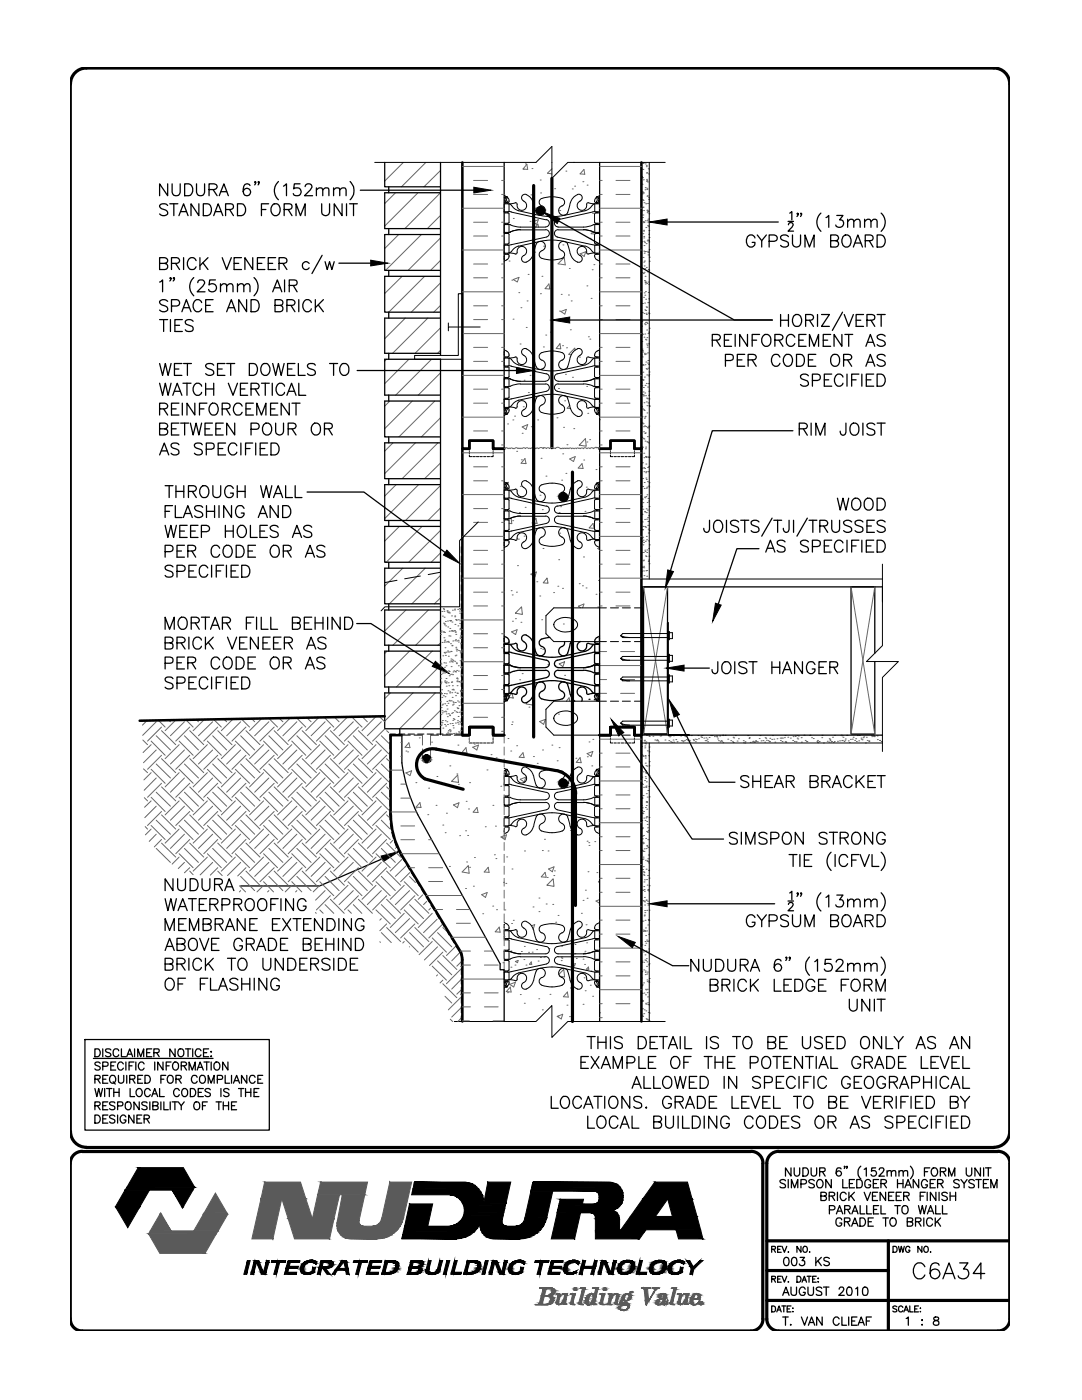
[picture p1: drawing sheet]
<svg xmlns="http://www.w3.org/2000/svg" width="216mm" height="279mm" viewBox="0 0 216 279" stroke-linecap="round" stroke-linejoin="round" font-family="sans-serif">
<!-- layer: HATCH -->
<g fill="none" stroke="#666" stroke-width=".2">
<path d="M78.9 38.5l-2.1 2.1M80.5 32.4l-3.7 3.7M83.3 38.6l-6.5 6.5M85 32.4l-4.9 4.9M87.8 38.6l-7 7M87.9 34l-3.3 3.3M92.3 33.2h8.3M94.5 38.8h2.8M94.5 36h2.8M100.1 38.8h.5M100.1 36h.5M100.6 39h.1"/>
<path d="M104.5 33.8h.1M104.8 32.7h.1M105.1 32.8l.2 1-.9-.1zM105.9 38.9h.1M106.1 33.6h.1M107.8 35.9h.1M107.9 38.5h.1M110.1 33.7l-.9 .9 .9 .1M110.7 37.7h.1M112.9 34.1h.1M114.2 37.7h.1M114.4 32.4h.1"/>
<path d="M114.7 37.2h.1M116.3 36.3h.1M116.5 33.8l.2 1-.9-.1zM117.2 36.9h.1M119.6 33.2h8.4M119.6 38.8h.6M119.6 36h.6M122.9 38.8h2.8M122.9 36h2.8M128 33.7h.1M128 35.2h.1M128.1 36.8h.1"/>
<path d="M128.1 35.5h.1M128.2 38.3h.1M128.2 32.5h.1M128.2 39.9h.1M128.2 38.7h.1M128.2 35.5h.1M128.2 38.4h.1M128.3 33.8h.1M128.3 32.6h.1M128.3 40h.1M128.4 35.9h.1M128.4 32.5h.1"/>
<path d="M128.4 38.5h.1M128.7 37.9h.1M128.7 32.7h.1M128.7 37.5h.1M129 33h.1M129 33.3h.1M129 34.5h.1M129 35.8h.1M129 36.2h.1M129 36.1h.1M129.1 37.6h.1M129.1 37.8h.1"/>
<path d="M129.1 39.1h.1M129.2 39.1h.1M129.2 36.3h.1M129.3 33.7h.1M129.4 34.7h.1M129.4 39.8h.1M129.4 39.4h.1M79.6 46.8l-2.8 2.8M80.2 55.1l-3.4 3.5M84.1 46.8l-7.2 7.2M84.7 55.1l-7.1 7.2M87.9 43l-2.6 2.6"/>
<path d="M87.9 47.5l-6.5 6.5M87.9 52l-2 2M87.9 56.5l-5.8 5.8M92.3 58.2h8.3M92.3 49.9h8.3M92.3 41.6h8.3M94.5 55.4h2.8M94.5 47.1h2.8M94.5 52.7h2.8M94.5 44.4h2.8M100.1 55.4h.5M100.1 47.1h.5"/>
<path d="M100.1 52.7h.5M100.1 44.4h.5M101.6 52.1h.1M102.1 55.9h.1M102.4 55.8l1.2-.4-.4 .9zM102.4 43.6h.1M103.5 58.4h.1M105.4 54.8h.1M105.8 44.2h.1M106.3 44.3l1.1-.5-.3 1zM106.5 43.9h.1M106.7 50.3h.1"/>
<path d="M106.9 45.3l.4-.6 .2 .6M107.8 58.6h.1M108.1 55.1h.1M108.5 49.1h.1M109.5 56.7l.2 1-.9-.1zM110 52.4h.1M111.7 42h.1M112 58.7h.1M112.3 48.9h.1M112.6 51.4l.2 1.5-1.4-.3zM113.4 58.9h.1M113.6 53.6h.1"/>
<path d="M115.8 50.7l1.1-.5-.3 1zM117.1 57.1h.1M117.7 47.6h.1M118 59.5h.1M118.2 53.8h.1M118.3 42.6h.1M118.3 46.3l-.3 .3 .7 .1M118.5 52.8h.1M118.8 46.4l.1 .2M119.6 58.2h8.4M119.6 49.9h8.4M119.6 41.6h8.4"/>
<path d="M119.6 55.4h.6M119.6 47.1h.6M119.6 52.7h.6M119.6 44.4h.6M122.9 55.4h2.8M122.9 47.1h2.8M122.9 52.7h2.8M122.9 44.4h2.8M128 42.1h.1M128.1 48.2h.1M128.1 54.4h.1M128.2 43.4h.1"/>
<path d="M128.2 41.4h.1M128.3 42.9h.1M128.3 46.6h.1M128.3 51.4h.1M128.3 41.3h.1M128.4 44.4h.1M128.4 54.6h.1M128.4 44.2h.1M128.4 46h.1M128.4 42h.1M128.4 46.1h.1M128.4 59.3h.1"/>
<path d="M128.5 47.5h.1M128.5 52.3h.1M128.5 47.2h.1M128.5 50.1h.1M128.5 49h.1M128.5 48.2h.1M128.5 40.5h.1M128.5 44.4h.1M128.5 50.5h.1M128.5 54.3h.1M128.5 58.4h.1M128.5 53.1h.1"/>
<path d="M128.6 52.1h.1M128.6 56h.1M128.6 48.4h.1M128.6 50.2h.1M128.7 53.6h.1M128.7 58.9h.1M128.7 55.1h.1M128.7 56.4h.1M128.7 56.1h.1M128.7 56.7h.1M128.7 44.1h.1M128.8 58.2h.1"/>
<path d="M128.8 50.2h.1M128.8 59.7h.1M128.8 40.7h.1M128.9 56.3h.1M128.9 45.4h.1M128.9 48.6h.1M129 53.4h.1M129 56.6h.1M129.1 41.9h.1M129.1 48.1h.1M129.1 42.4h.1M129.1 42.1h.1"/>
<path d="M129.2 44h.1M129.2 54.3h.1M129.2 40.6h.1M129.2 50.2h.1M129.2 45h.1M129.2 47.9h.1M129.3 42.1h.1M129.3 50.4h.1M129.3 42.2h.1M129.3 43.7h.1M129.3 56.3h.1M129.3 50.9h.1"/>
<path d="M129.3 45.2h.1M129.3 58.4h.1M129.3 53.8h.1M129.4 48h.1M129.4 46.8h.1M129.4 56.8h.1M129.4 59.6h.1M129.5 48.3h.1M129.5 46h.1M129.5 42.7h.1M129.5 53.9h.1M129.5 49.8h.1"/>
<path d="M129.5 47.4h.1M129.6 51.3h.1M129.6 52.1h.1M77.1 71.7l-.3 .4M80.9 63.5l-4.1 4.1M81.6 71.7l-4.8 4.9M85.4 63.5l-7.1 7M86 71.8l-7 7.1M87.9 60.9l-1.4 1.4M87.9 65.4l-5.1 5.1M87.9 69.9l-.6 .6M87.9 74.4l-4.4 4.5"/>
<path d="M92.3 74.9h8.3M92.3 66.6h8.3M94.5 72.1h2.8M94.5 63.8h2.8M94.5 77.7h2.8M94.5 69.3h2.8M94.5 61h2.8M100.1 72.1h.5M100.1 63.8h.5M100.1 77.7h.5M100.1 69.3h.5M100.1 61h.5"/>
<path d="M102.4 63.7h.1M103.8 68.7h.1M103.9 61.4h.1M104.6 75.9h.1M105 65.3h.1M105.2 60.1h.1M105.4 78.3h.1M105.8 74.9h.1M108.4 69.2h.1M108.5 73.5l-.4 .2M108.9 66.9h.1M109.8 66.3h.1"/>
<path d="M111.4 77.5h.1M111.6 62.1h.1M111.7 68.6l.2 1-.9-.1zM111.9 62.2l1.1-.4-.3 .9zM112.2 69h.1M112.7 80h.1M112.8 74.7h.1M113 69.4h.1M113.2 64.1h.1M113.8 65.8h.1M114 60.1h.1M114.2 75.3h.1"/>
<path d="M114.7 69.9v-.4l-1.2 1.2 .4 .1M115.6 71.3h.1M117.1 77.1h.1M117.4 67.2h.1M117.7 67.7h.1M118.5 79.7h.1M119.6 74.9h8.4M119.6 66.6h8.4M119.6 72.1h.6M119.6 63.8h.6M119.6 77.7h.6M119.6 69.3h.6"/>
<path d="M119.6 61h.6M122.9 72.1h2.8M122.9 63.8h2.8M122.9 77.7h2.8M122.9 69.3h2.8M122.9 61h2.8M128 65.1h.1M128 70.9h.1M128 67h.1M128 66.6h.1M128 76.4h.1M128 69.9h.1"/>
<path d="M128.1 68.1h.1M128.1 77h.1M128.1 64.2h.1M128.1 69.7h.1M128.1 72.8h.1M128.2 71.2h.1M128.2 62.3h.1M128.2 75.8h.1M128.2 60.6h.1M128.2 70h.1M128.2 78.7h.1M128.2 72.8h.1"/>
<path d="M128.2 66.7h.1M128.2 70.3h.1M128.3 74.3h.1M128.3 75.9h.1M128.3 75.8h.1M128.3 72.9h.1M128.3 78.2h.1M128.4 77.3h.1M128.4 79h.1M128.4 78.9h.1M128.5 62.6h.1M128.5 67.3h.1"/>
<path d="M128.6 64.6h.1M128.6 70.5h.1M128.6 75.3h.1M128.6 60.5h.1M128.6 70.8h.1M128.7 66.7h.1M128.7 78.4h.1M128.7 61.8h.1M128.7 72.8h.1M128.7 76.9h.1M128.7 64.8h.1M128.8 79h.1"/>
<path d="M128.8 64.3h.1M128.8 67.7h.1M128.8 62h.1M128.9 72.2h.1M128.9 70.6h.1M128.9 61.2h.1M128.9 62.5h.1M128.9 67.8h.1M128.9 73.6h.1M129 62.8h.1M129 76.5h.1M129 64.3h.1"/>
<path d="M129 68.7h.1M129 79.4h.1M129 65.9h.1M129 74.8h.1M129 61.3h.1M129 73.7h.1M129.1 67.4h.1M129.1 68.9h.1M129.1 64.5h.1M129.1 69.3h.1M129.2 79.6h.1M129.2 70.4h.1"/>
<path d="M129.2 72.5h.1M129.2 77.2h.1M129.3 72h.1M129.3 60.4h.1M129.3 73.5h.1M129.3 66.6h.1M129.3 75h.1M129.3 62.5h.1M129.4 76.6h.1M129.4 68.6h.1M129.4 72.7h.1M129.4 78.9h.1"/>
<path d="M129.4 66.3h.1M129.5 78.1h.1M129.5 74.8h.1M129.5 79.6h.1M129.5 74.2h.1M129.5 62.6h.1M129.6 65.5h.1M77.8 80l-1 1.1M78.4 88.4l-1.6 1.6M79.1 96.7l-2.3 2.3M82.3 80l-5.5 5.5M82.9 88.4l-6.1 6.1"/>
<path d="M83.5 96.7l-6.7 6.8M86.8 80l-7.2 7.2M87.4 88.4l-7.2 7.1M87.9 83.4l-3.8 3.8M87.9 92.4l-3.2 3.1M87.9 96.9l-7 7M92.3 90.4h8.3M92.3 98.7h8.3M92.3 83.3h8.3M94.5 96h2.8M94.5 93.2h2.8M94.5 80.5h2.8"/>
<path d="M94.5 86h2.8M100.1 96h.5M100.1 93.2h.5M100.1 88.8h.5M100.1 80.5h.5M100.1 86h.5M101.1 96.4l.3-.1-.1 .3M101.3 84.6h.1M101.4 89.5l-.4-.1-.4 .1M101.4 89.5l.7-.1 .6 .2M102.3 83.8h.1M102.7 83h.1"/>
<path d="M102.7 89.5a.4 .4 0 0 1 .7 0h.3M103.1 90.1h.1M103.8 97.1h.1M104 91.8h.1M104.2 89.5h-.4M104.2 86.5h.1M104.2 85.2l1.1-.5-.3 1zM104.4 81.2h.1M104.7 91.5l.3 1-1-.1zM104.8 89.5a.4 .4 0 0 0-.6 0M105.5 89.5a.4 .4 0 0 0-.7 0M105.5 89.5h.4a.44 .44 0 0 1 .7 0"/>
<path d="M106 85.2h.1M106.9 89.5h-.3M107.3 83.8h.1M107.5 89.5a.36 .36 0 0 0-.6 0M107.8 98.8h.1M108 91.5h.1M108.4 89.4h.1M108.9 95h.1M109 89.5a.39 .39 0 0 0-.6 0l-.5-.2-.4 .2M109.7 89.5a.4 .4 0 0 0-.7 0M110.5 89.5l-.4-.2-.4 .2M110.8 89.5l.5-.2 .8 .3"/>
<path d="M110.8 89.5h-.3M111.1 83.4h.1M112.1 95.8h.1M112.3 90.6h.1M112.5 85.3h.1M112.9 89.5h-.8M112.9 94.5h.1M113.1 89.5l.7-.1 .7 .2M113.1 88.8h.1M113.2 89.5h-.3M113.7 91.6l1.1-.5-.4 1zM113.7 80.9l-.5 .6h.6"/>
<path d="M114.5 85.5h.1M115 89.6l-.2-.2-.2 .2M115.5 89.5l-.2-.1-.3 .1M115.8 89.5h-.3M116.1 92.5l.2 1-.9-.1zM116.4 89.5a.36 .36 0 0 0-.6 0M116.5 91.8h.1M116.8 87.5l.2 1.6-1.4-.3zM117 97.2h.1M117.1 88.2h.1M117.3 82.5h.1M117.7 87.7h.1"/>
<path d="M118.7 89.4l-.3 .1a.4 .4 0 0 0-.7 0 .38 .38 0 0 0-.6 0 .44 .44 0 0 0-.7 0M118.9 93.7h.1M119.1 89.4l-.2-.1-.2 .1M119.4 89.4h.2M119.4 89.4h-.3M119.6 83.8h.1M119.6 90.4h8.4M119.6 98.7h8.4M119.6 96h.6M119.6 93.2h.6M119.6 83.3h8.4M119.6 88.8h.6"/>
<path d="M119.6 80.5h.6M119.6 86h.6M122.9 96h2.8M122.9 93.2h2.8M122.9 80.5h2.8M122.9 86h2.8M128 99.6h.1M128 81.1h.1M128 81.2h.1M128.1 87.3h.1M128.1 83.2h.1M128.1 84.4h.1"/>
<path d="M128.1 89.2h.1M128.2 89.3h.1M128.2 93.5h.1M128.2 99.6h.1M128.2 92.4h.1M128.2 95.5h.1M128.2 97.1h.1M128.2 81.6h.1M128.3 84.6h.1M128.4 87.5h.1M128.4 85.2h.1M128.4 86.2h.1"/>
<path d="M128.4 81.8h.1M128.5 90.5h.1M128.5 93.3h.1M128.5 80.4h.1M128.5 91.3h.1M128.5 94.1h.1M128.5 87.6h.1M128.5 81.9h.1M128.5 97.5h.1M128.5 96.3h.1M128.6 83.5h.1M128.6 99.2h.1"/>
<path d="M128.6 85h.1M128.6 93.5h.1M128.7 86.5h.1M128.7 83.2h.1M128.7 88h.1M128.7 99.3h.1M128.7 83.1h.1M128.7 86.4h.1M128.8 89.6h.1M128.8 91.1h.1M128.8 85.1h.1M128.8 89.2h.1"/>
<path d="M128.8 94.3h.1M128.9 92.6h.1M128.9 95.4h.1M128.9 99.1h.1M128.9 94.1h.1M128.9 91.3h.1M129 95.7h.1M129 97.4h.1M129 80.2h.1M129 97.2h.1M129 88.2h.1M129.1 98.7h.1"/>
<path d="M129.1 81h.1M129.1 82.4h.1M129.1 85.3h.1M129.2 87.2h.1M129.2 96.1h.1M129.2 93.3h.1M129.2 88.3h.1M129.2 91.2h.1M129.3 85.4h.1M129.3 99.5h.1M129.3 80.4h.1M129.3 94.1h.1"/>
<path d="M129.3 85.2h.1M129.3 97h.1M129.4 88.4h.1M129.4 91.3h.1M129.4 93.1h.1M129.4 100h.1M129.5 85h.1M129.5 97.2h.1M129.5 80.9h.1M129.5 96.3h.1M129.6 81.1h.1M129.6 91.2h.1"/>
<path d="M79.7 105.1l-2.9 2.9M80.4 113.4l-3.6 3.6M84.1 105.1l-7 7.1M84.9 113.4l-7.2 7.1M87.9 101.4l-2.5 2.5M87.9 105.9l-6.4 6.3M87.9 110.3l-1.9 1.9M87.9 114.8l-5.7 5.7M87.9 119.3l-1.2 1.2M92.3 107h8.3M92.3 115.4h8.3M94.5 104.3h2.8"/>
<path d="M94.5 112.6h2.8M94.5 101.5h2.8M94.5 109.8h2.8M94.5 118.2h2.8M100.1 104.3h.5M100.1 112.6h.5M100.1 101.5h.5M100.1 109.8h.5M100.1 118.2h.5M101.4 103.5l-.2 .2M102 117.9h.1M102 103.4l.1 1.1-.5-.1"/>
<path d="M102.2 118.7h.1M102.3 103.9h.1M103.1 118.2h.1M103.3 112.9h.1M103.4 107.6h.1M103.6 102.3h.1M104.6 107h.1M104.8 101.2h.1M105.9 114.6l1.1-.4-.3 .9zM106.4 112.5h.1M106.9 103.4l.3 1.1-1-.1zM107.1 116.1h.1"/>
<path d="M107.7 118.9h.1M108.2 101.7h.1M108.3 109.5h.1M109.1 115.4l.3 1-1-.1zM110.5 118.3h.1M111.3 117h.1M111.5 111.7h.1M111.6 102.3h.1M111.7 106.4h.1M111.9 101.1h.1M112.2 117.4h.1M115.6 116.5h.1"/>
<path d="M116.2 116.9h.1M116.4 111.2h.1M116.7 102.1h.1M116.9 117.3h.1M117.6 107.9h.1M118.3 104.5l.2 .9h-.9zM118.7 105.8l-.2 .3M118.9 118.6h.1M118.9 105.9l.1 .2M119.4 115.9h.1M119.6 109.3l-.3 .2 .3 .2M119.6 107h8.4"/>
<path d="M119.6 115.4h8.4M119.6 104.3h.6M119.6 112.6h.6M119.6 101.5h.6M119.6 109.8h.6M119.6 118.2h.6M122.9 104.3h2.8M122.9 112.6h2.8M122.9 101.5h2.8M122.9 109.8h2.8M122.9 118.2h2.8M128 114h.1"/>
<path d="M128 110.2h.1M128 113.1h.1M128.1 101.1h.1M128.1 108.1h.1M128.1 107.4h.1M128.1 102.6h.1M128.2 104.2h.1M128.2 105.7h.1M128.2 113.3h.1M128.2 107.2h.1M128.3 108.7h.1M128.3 101.6h.1"/>
<path d="M128.3 100.3h.1M128.3 107.8h.1M128.3 111.9h.1M128.3 105.1h.1M128.4 110.3h.1M128.4 111.8h.1M128.4 113.9h.1M128.4 108.3h.1M128.4 113h.1M128.4 117.1l4.8 29.4M128.5 113.3h.1M128.5 114.9h.1"/>
<path d="M128.6 103.7h.1M128.6 102.1h.1M128.7 109.8h.1M128.7 102.2h.1M128.7 105.1h.1M128.7 110.1h.1M128.7 108h.1M128.8 110.9h.1M128.8 105.2h.1M128.9 113.9h.1M128.9 101.5h.1M128.9 111.1h.1"/>
<path d="M129 102.3h.1M129 107h.1M129 103.6h.1M129 107.7h.1M129 113.9h.1M129 110.3h.1M129 115h.1M129.1 109.8h.1M129.1 100.3h.1M129.2 101.8h.1M129.2 103.3h.1M129.3 104.8h.1"/>
<path d="M129.3 104.1h.1M129.3 106.4h.1M129.3 105.6h.1M129.3 112h.1M129.4 107.9h.1M129.4 111.8h.1M129.4 109.5h.1M129.4 102.9h.1M129.5 111h.1M129.5 112.5h.1M129.5 101.1h.1M129.5 105.9h.1"/>
<path d="M129.6 108.7h.1M133.2 117.1l-4.8 29.4M169.8 117.1l4.8 29.4M174.6 117.1l-4.8 29.4M77.2 129.9l-.4 .5M77.9 138.3l-1.1 1.1M81 121.7l-4.2 4.2M81.7 129.9l-4.9 5M82.4 138.3l-5.6 5.6M85.5 121.7l-7.1 7.1M86.2 129.9l-7.1 7.2M86.9 138.3l-7.2 7.1"/>
<path d="M87.9 131.6h.1M87.9 126.2h.1M87.9 126.6h.1M87.9 123.8l-5 5M87.9 128.3l-.5 .5M87.9 132.8l-4.3 4.3M87.9 133.1h.1M87.9 132.4h.1M87.9 136.5h.1M87.9 135.4h.1M87.9 138.2h.1M88 134.6h.1"/>
<path d="M88 132.5h.1M88 136.1h.1M88 138.5h.1M88 125.9h.1M88.1 137.7h.1M88.1 133.9h.1M88.1 138.4h.1M88.2 139.2h.1M88.2 122h.1M88.2 128.2h.1M88.3 134.4h.1M88.3 123h.1"/>
<path d="M88.4 126.1h.1M88.4 130.9h.1M88.4 134.1h.1M88.4 138.8h.1M88.4 121.4h.1M88.5 124.4h.1M88.5 121.7h.1M88.5 126.1h.1M88.6 122h.1M88.6 132.3h.1M88.6 127.3h.1M88.6 123.2h.1"/>
<path d="M88.6 128.2h.1M88.6 130.2h.1M88.7 124.7h.1M88.7 138.4h.1M88.7 127.9h.1M88.7 124.5h.1M88.7 126.2h.1M88.7 134.3h.1M88.7 133.2h.1M88.7 136.1h.1M88.7 127.7h.1M88.7 135.9h.1"/>
<path d="M88.7 130.3h.1M88.8 129.3h.1M88.8 139.1h.1M88.9 130.8h.1M88.9 124h.1M88.9 136.2h.1M88.9 132.3h.1M88.9 124.9h.1M89 133.9h.1M89 130.2h.1M89 135.4h.1M89 136.3h.1"/>
<path d="M89 128.1h.1M89 132.9h.1M89 136.9h.1M89.1 138.5h.1M89.1 136.1h.1M89.2 140h.1M89.2 121.9h.1M89.3 128.1h.1M89.3 122.2h.1M89.3 123.9h.1M89.3 129.9h.1M89.3 130.1h.1"/>
<path d="M89.3 134.2h.1M89.3 125.1h.1M89.4 137.9h.1M89.4 128h.1M89.4 136.3h.1M89.4 122.3h.1M89.5 131h.1M89.5 133.9h.1M89.5 128.2h.1M89.5 122.2h.1M89.5 126.9h.1M89.5 136.8h.1"/>
<path d="M89.6 139.8h.1M89.6 126h.1M89.6 130.1h.1M89.6 134.9h.1M89.6 134h.1M89.7 122.3h.1M89.7 132.1h.1M89.7 123.9h.1M89.7 138.3h.1M89.7 138.1h.1M89.7 139.9h.1M89.8 125.4h.1"/>
<path d="M89.8 126.9h.1M89.8 123.9h.1M89.9 128.5h.1M89.9 130h.1M89.9 123.9h.1M89.9 131.9h.1M90 131.5h.1M90 133h.1M90 125.9h.1M90 130h.1M90 139.9h.1M90.1 134.6h.1"/>
<path d="M90.1 136.2h.1M90.1 132.1h.1M90.1 122.9h.1M90.1 136.1h.1M90.1 138.2h.1M90.1 125.8h.1M90.2 137.7h.1M90.2 124.1h.1M90.2 128.9h.1M90.2 128.8h.1M90.2 139.2h.1M90.2 131.7h.1"/>
<path d="M90.3 121.8h.1M90.3 132.1h.1M90.3 136.8h.1M90.3 126h.1M90.3 134.6h.1M90.4 127.9h.1M90.4 137.6h.1M90.4 134.1h.1M90.4 131.9h.1M90.5 125.9h.1M90.5 137.7h.1M90.6 133.9h.1"/>
<path d="M90.7 121.6h.1M90.7 121.7h.1M90.7 125.8h.1M90.7 123.1h.1M90.7 132h.1M90.7 122.9h.1M90.8 124.6h.1M90.8 127.9h.1M90.8 138.2h.1M90.8 134h.1M90.8 130.9h.1M90.9 126.1h.1"/>
<path d="M90.9 127.7h.1M90.9 134.1h.1M90.9 138.8h.1M90.9 123.6h.1M90.9 129.2h.1M90.9 126.6h.1M91 130.8h.1M91 129.5h.1M91 132.3h.1M91 123.7h.1M91 123.8h.1M91.1 129.9h.1"/>
<path d="M91.1 132.4h.1M91.1 133.8h.1M91.1 127.9h.1M91.1 135.4h.1M91.2 135.3h.1M91.2 136h.1M91.2 129.7h.1M91.2 136.8h.1M91.2 135.9h.1M91.2 138.3h.1M91.2 138.4h.1M91.2 135.5h.1"/>
<path d="M91.3 139.9h.1M91.3 121.6h.1M91.4 124.9h.1M91.4 127.8h.1M91.5 123.7h.1M91.5 133.9h.1M91.5 128.1h.1M91.5 132.9h.1M91.5 129.8h.1M91.5 136h.1M91.5 136.1h.1M91.7 121.9h.1"/>
<path d="M91.7 121.4h.1M91.7 122.4h.1M91.7 124.4h.1M91.8 123.9h.1M91.8 125.7h.1M91.8 129.9h.1M91.8 127.3h.1M91.8 125.4h.1M91.8 131.9h.1M91.8 121.6h.1M91.8 126.9h.1M91.8 137.9h.1"/>
<path d="M91.8 130.3h.1M91.9 138h.1M91.9 133.2h.1M91.9 128.5h.1M91.9 127.5h.1M91.9 136.1h.1M92 130h.1M92 139.1h.1M92 131.5h.1M92 122.2h.1M92 126.9h.1M92 133.3h.1"/>
<path d="M92 133h.1M92.1 134.6h.1M92.1 123.6h.1M92.1 130.1h.1M92.1 129.7h.1M92.1 134.9h.1M92.1 139.2h.1M92.2 136.1h.1M92.2 125.6h.1M92.2 138.1h.1M92.2 137.7h.1M92.2 131.8h.1"/>
<path d="M92.2 135.9h.1M92.3 123.7h8.3M92.3 132.1h8.3M94.5 120.9h2.8M94.5 129.3h2.8M94.5 137.6h2.8M94.5 126.5h2.8M94.5 134.8h2.8M100.1 120.9h.5M100.1 129.3h.5M100.1 137.6h.5M100.1 126.5h.5"/>
<path d="M100.1 134.8h.5M102 138.5l-.4 .5M102.1 126.1l1.1-.4-.3 .9zM102.2 138.5l.2 .8-.8-.1M102.2 124h.1M102.3 139.3h.1M102.5 134h.1M102.8 123.5h.1M103.7 135.7h.1M103.9 124.2h.1M104.1 121.1l.1 1.5-1.4-.2zM104.2 134.4h.1"/>
<path d="M106.2 139.2l.2 1.5-1.4-.2 .3-.4M107.9 129.4h.1M108.1 123.7h.1M108.3 129.6h.1M109.3 132.7h.1M110.7 132.8h.1M111.6 132.5l1.1-.4-.4 .9zM112.4 124.5h.1M112.7 134.8h.1M113 139.9l.6-.6 .1 .6M115.9 121.3l-.5-.3 1.1-.4-.2 .7M119.3 121.1h.1"/>
<path d="M119.6 132.8h8.4M119.6 130h1.4M119.6 138.4h1.4M119.6 135.6h1.4M119.6 120.9h.6M122.9 120.9h2.8M123.8 130h2.8M123.8 138.4h2.8M123.8 135.6h2.8M28.5 147.7l.9 .9M28.6 153.4l.8 .8M28.8 159.2l.6 .6"/>
<path d="M29.4 143.8l-1 .9M30.2 148.6l-1.7 1.6M30.2 154.2l-1.5 1.4M30.2 159.8l-1.4 1.3M30.2 159.1l2.7 2.9M30.2 153.5l2.7 2.8M30.2 147.9l2.7 2.8M31.2 144l-2.7 2.8M31.2 149.7l-2.6 2.5M31.2 155.3l-2.4 2.4M31.2 158.1l2.8 2.8M31.2 152.5l2.8 2.8"/>
<path d="M31.2 146.8l2.8 2.9M31.6 143.7l1.3 1.4M32.2 145.1l-2.8 2.8M32.2 150.7l-2.8 2.8M32.2 156.3l-2.8 2.8M32.2 157l2.9 2.8M32.2 151.4l2.9 2.8M32.2 145.8l2.9 2.8M33.7 143.7l.3 .3M35.1 143.7l-2.2 2.1M35.7 148.6l-2.8 2.8M35.7 154.2l-2.8 2.8"/>
<path d="M35.7 159.8l-2.8 2.8M35.7 159.1l2.8 2.9M35.7 153.5l2.8 2.8M35.7 147.9l2.8 2.8M36.8 144l-2.8 2.8M36.8 149.7l-2.8 2.8M36.8 155.3l-2.8 2.8M36.8 158.1l2.8 2.8M36.8 152.5l2.8 2.8M36.8 146.8l2.8 2.9M37.1 143.7l1.4 1.4M37.9 145.1l-2.8 2.8"/>
<path d="M37.9 150.7l-2.8 2.8M37.9 156.3l-2.8 2.8M37.9 157l2.8 2.8M37.9 151.4l2.8 2.8M37.9 145.8l2.8 2.8M39.2 143.6l.4 .4M40.8 143.6l-2.3 2.2M41.4 148.6l-2.9 2.8M41.4 154.2l-2.9 2.8M41.4 159.8l-2.9 2.8M41.4 159.1l2.8 2.9M41.4 153.5l2.8 2.8"/>
<path d="M41.4 147.9l2.8 2.8M42.4 144l-2.8 2.8M42.4 149.7l-2.8 2.8M42.4 155.3l-2.8 2.8M42.4 158.1l2.8 2.8M42.4 152.5l2.8 2.8M42.4 146.8l2.8 2.9M42.6 143.6l1.6 1.5M43.4 145.1l-2.7 2.8M43.4 150.7l-2.7 2.8M43.4 156.3l-2.7 2.8M43.4 157l2.9 2.8"/>
<path d="M43.4 151.4l2.9 2.8M43.4 145.8l2.9 2.8M44.7 143.5l.5 .5M46.5 143.5l-2.3 2.3M47 148.6l-2.8 2.8M47 154.2l-2.8 2.8M47 159.8l-2.8 2.8M47 159.1l2.8 2.9M47 153.5l2.8 2.8M47 147.9l2.8 2.8M48 144l-2.8 2.8M48 149.7l-2.8 2.8"/>
<path d="M48 155.3l-2.8 2.8M48 158.1l2.8 2.8M48 152.5l2.8 2.8M48 146.8l2.8 2.9M48.1 143.5l1.7 1.6M49.1 145.1l-2.8 2.8M49.1 150.7l-2.8 2.8M49.1 156.3l-2.8 2.8M49.1 157l2.8 2.8M49.1 151.4l2.8 2.8M49.1 145.8l2.8 2.8M50.2 143.4l.6 .6"/>
<path d="M52.2 143.4l-2.4 2.4M52.6 148.6l-2.8 2.8M52.6 154.2l-2.8 2.8M52.6 159.8l-2.8 2.8M52.6 159.1l2.8 2.9M52.6 153.5l2.8 2.8M52.6 147.9l2.8 2.8M53.7 144l-2.9 2.8M53.7 149.7l-2.9 2.8M53.7 155.3l-2.9 2.8M53.7 143.4l1.7 1.7M53.7 158.1l2.7 2.8"/>
<path d="M53.7 152.5l2.7 2.8M53.7 146.8l2.7 2.9M54.7 145.1l-2.8 2.8M54.7 150.7l-2.8 2.8M54.7 156.3l-2.8 2.8M54.7 157l2.8 2.8M54.7 151.4l2.8 2.8M54.7 145.8l2.8 2.8M55.7 143.3l.7 .7M57.9 143.3l-2.5 2.5M58.2 148.6l-2.8 2.8M58.2 154.2l-2.8 2.8"/>
<path d="M58.2 159.8l-2.8 2.8M58.2 159.1l2.8 2.9M58.2 153.5l2.8 2.8M58.2 147.9l2.8 2.8M59.2 143.3l1.8 1.8M59.2 144l-2.8 2.8M59.2 149.7l-2.8 2.8M59.2 155.3l-2.8 2.8M59.2 158.1l2.9 2.8M59.2 152.5l2.9 2.8M59.2 146.8l2.9 2.9M60.3 145.1l-2.8 2.8"/>
<path d="M60.3 150.7l-2.8 2.8M60.3 156.3l-2.8 2.8M60.3 157l2.8 2.8M60.3 151.4l2.8 2.8M60.3 145.8l2.8 2.8M61.2 143.2l.9 .8M63.6 143.2l-2.6 2.6M63.8 148.6l-2.8 2.8M63.8 154.2l-2.8 2.8M63.8 159.8l-2.8 2.8M63.8 159.1l2.8 2.9M63.8 153.5l2.8 2.8"/>
<path d="M63.8 147.9l2.8 2.8M64.7 143.2l1.9 1.9M64.9 144l-2.8 2.8M64.9 149.7l-2.8 2.8M64.9 155.3l-2.8 2.8M64.9 158.1l2.8 2.8M64.9 152.5l2.8 2.8M64.9 146.8l2.8 2.9M65.9 145.1l-2.8 2.8M65.9 150.7l-2.8 2.8M65.9 156.3l-2.8 2.8M65.9 157l2.8 2.8"/>
<path d="M65.9 151.4l2.8 2.8M65.9 145.8l2.8 2.8M66.8 143.2l.9 .8M69.3 143.1l-2.7 2.7M69.4 148.6l-2.8 2.8M69.4 154.2l-2.8 2.8M69.4 159.8l-2.8 2.8M69.4 159.1l2.8 2.9M69.4 153.5l2.8 2.8M69.4 147.9l2.8 2.8M70.2 143.1l2 2M70.5 144l-2.8 2.8"/>
<path d="M70.5 149.7l-2.8 2.8M70.5 155.3l-2.8 2.8M70.5 158.1l2.8 2.8M70.5 152.5l2.8 2.8M70.5 146.8l2.8 2.9M71.5 145.1l-2.8 2.8M71.5 150.7l-2.8 2.8M71.5 156.3l-2.8 2.8M71.5 157l2.9 2.8M71.5 151.4l2.9 2.8M71.5 145.8l2.9 2.8M72.3 143l1 1"/>
<path d="M75 143l-2.8 2.8M75 148.6l-2.8 2.8M75 154.2l-2.8 2.8M75 159.8l-2.8 2.8M75 159.1l2.6 2.6M75 153.5l2.6 2.5M75 147.9l2.6 2.5M75.7 143l1.1 1M76.1 144l-2.8 2.8M76.1 149.7l-2.8 2.8M76.1 155.3l-2.8 2.8M76.1 158.1l1.5 1.4"/>
<path d="M76.1 152.5l1.5 1.5M76.1 146.8l1.5 1.5M76.8 145.4l-2.4 2.5M77.1 150.7l-2.7 2.8M77.1 156.3l-2.7 2.8M77.1 157l.5 .5M77.1 151.4l.5 .4M77.1 145.8l.5 .4M77.9 153.7h2.5M80 150.9h.2M80 159.3h1.9M80 148.2h.2"/>
<path d="M80 156.5h1M81 149.9h.1M81 154.2l1.1-.4-.3 1zM81.3 150.1h.1M81.6 148.2l.2 1-1-.1zM83 156.2h.1M83.7 147.3h.1M85.5 157.3h.1M85.7 152h.1M85.9 146.7h.1M86.1 148.1h.1M87.2 155h.1"/>
<path d="M87.9 140.1h.1M87.9 144.8h.1M87.9 141.8l-3.7 3.6M88 142.6h.1M88 141.2h.1M88.1 144.7h.1M88.1 144.1h.1M88.2 140.7h.1M88.2 141.8h.1M88.2 144.3h.1M88.2 142.3h.1M88.3 143.8h.1"/>
<path d="M88.3 140.5h.1M88.4 145.3h.1M88.4 146.7h.1M88.5 142.1h.1M88.7 144.6h.1M88.7 140.4h.1M88.8 146.6h.1M88.8 143.8h.1M88.8 141.9h.1M88.9 144.9h.1M89 142.1h.1M89 142.5h.1"/>
<path d="M89.1 140.8h.1M89.2 144h.1M89.2 141.5h.1M89.3 143h.1M89.3 144.6h.1M89.3 146.1h.1M89.4 140.4h.1M89.5 150.3h.1M89.5 142.4h.1M89.5 146.5h.1M89.5 145.8h.1M89.7 142.7h.1"/>
<path d="M89.7 145.6h.1M89.7 142.8h.1M89.8 152.9h.1M89.8 144.4h.1M89.8 146h.1M89.8 145.7h.1M90.1 142.4h.1M90.2 144.4h.1M90.3 140.7h.1M90.3 142.2h.1M90.4 143.7h.1M90.4 140.1h.1"/>
<path d="M90.4 144.8h.1M90.4 145.3h.1M90.4 140.5h.1M90.4 143.4h.1M90.5 140.2h.1M90.5 146.4h.1M90.6 143.6h.1M90.6 141.8h.1M90.9 140.2h.1M90.9 144.3h.1M90.9 146.3h.1M91 142.1h.1"/>
<path d="M91.2 154.5h.1M91.2 142.2h.1M91.2 141.3h.1M91.3 143.8h.1M91.3 144.2h.1M91.3 154.7l.2 1.5-1.4-.3zM91.3 141.4h.1M91.4 148.7h.1M91.4 141.4h.1M91.4 143h.1M91.5 156.5h.1M91.5 144.5h.1"/>
<path d="M91.5 146h.1M91.5 140.1h.1M91.6 146.2h.1M91.6 140.8h.1M91.6 142.1h.1M91.6 144h.1M91.9 144.2h.1M92 145.8h.1M92 142h.1M92.1 144.9h.1M92.2 142.8h.1M92.2 145.1h.1"/>
<path d="M92.3 140.4h8.3M93 149.2l.2 1-1-.1zM93 159.9h.1M93.7 156.2h.1M93.9 150.9h.1M94.3 149.1l1.2-.4-.4 1zM94.5 143.2h2.8M94.6 148.5h.1M97.2 153.7h.1M98 150.6h.1M99 151.2h.1M99.9 156.9h.1"/>
<path d="M100.1 146h.5M100.1 143.2h.5M101.4 147.4h.1M101.9 149.9h.1M102.1 144.6h.1M102.2 144.1h.1M103.1 148.8h.1M103.8 155.5l1.1-.4-.3 1zM104.4 150.2l.2 1-1-.1zM105.6 141.1h.1M106.2 140.7h.1M106.4 151h.1"/>
<path d="M107.2 152.3h.1M107.7 144l1.1-.4-.3 1zM108.3 149.7h.1M110.1 148.7h.1M111.2 151.8h.1M111.4 142.5h.1M111.6 149.2h.1M114.9 151.3h.1M115.8 151.2l.2 1-1-.1zM117.2 150.4l1.1-.4-.3 .9zM117.2 151h.1M117.5 148.1h.1"/>
<path d="M118.1 152.9h.1M118.3 147.6h.1M119.6 155.9h8.4M119.6 147.5h8.4M119.6 153.1h.6M119.6 158.7h.6M119.6 150.3h.6M122.9 153.1h2.8M122.9 158.7h2.8M122.9 150.3h2.8M128 153.1h.1M128 153.8h.1"/>
<path d="M128 153.5h.1M128 149h.1M128 156.4h.1M128.1 155.1h.1M128.1 159.2h.1M128.1 150.7h.1M128.1 159.3h.1M128.2 156.5h.1M128.2 150.8h.1M128.3 150.9h.1M128.3 154h.1M128.3 158.8h.1"/>
<path d="M128.4 157.1h.1M128.5 147.9h.1M128.6 147.7h.1M128.6 155.8h.1M128.7 149.3h.1M128.7 148.9h.1M128.7 148.3h.1M128.7 150.8h.1M128.7 152.3h.1M128.7 150.9h.1M128.7 155h.1M128.7 151.3h.1"/>
<path d="M128.8 153.8h.1M128.8 154.2h.1M128.8 155.3h.1M128.8 157h.1M128.8 148.4h.1M128.9 152.8h.1M128.9 157.1h.1M128.9 148.1h.1M128.9 156.9h.1M128.9 154.3h.1M129 158.4h.1M129 156h.1"/>
<path d="M129 160h.1M129 146.8h.1M129.1 152.9h.1M129.1 159.1h.1M129.2 149.8h.1M129.3 157.8h.1M129.4 150.8h.1M129.4 146.8h.1M129.5 157h.1M129.5 152.9h.1M129.5 150.1h.1M129.5 154.8h.1"/>
<path d="M129.5 149.1h.1M129.6 159h.1M129.6 152h.1M129.6 147h.1M130.3 146.9h.1M130.7 147.7h.1M131 147.8h.1M131.1 147.6h.1M131.2 147.8h.1M131.3 148.1h.1M131.7 146.9h.1M131.9 146.8h.1"/>
<path d="M132.7 147.7h.1M133.4 147.8h.1M133.4 146.9h.1M133.6 147.1h.1M133.8 146.9h.1M133.8 148h.1M134 148.2h.1M134.3 147.7h.1M134.4 146.8h.1M134.4 148.1h.1M134.8 147.6h.1M135.1 148h.1"/>
<path d="M135.8 146.9h.1M135.9 147.8h.1M136.2 147.9h.1M136.3 148h.1M136.6 147.8h.1M136.7 147h.1M136.8 146.8h.1M136.9 147.6h.1M137.2 147.7h.1M137.5 147.7h.1M137.6 147.9h.1M137.9 146.8h.1"/>
<path d="M138.3 147.6h.1M138.4 147.8h.1M138.7 147.5h.1M138.7 148h.1M139 147.6h.1M139.3 146.8h.1M139.4 147.4h.1M139.8 147.1h.1M140 146.8h.1M140 147.2h.1M140.4 147.3h.1M140.7 147.8h.1"/>
<path d="M140.9 147.3h.1M140.9 147.8h.1M141.1 147.5h.1M141.2 148h.1M141.5 147.2h.1M141.8 146.8h.1M142 146.8h.1M142.6 147h.1M143 147h.1M143.1 147.1h.1M143.2 147.5h.1M143.4 147.8h.1"/>
<path d="M143.6 146.9h.1M143.7 148h.1M143.9 147.8h.1M144 147.9h.1M144.2 146.7h.1M144.2 148.2h.1M144.2 146.8h.1M144.7 146.8h.1M145.2 147.5h.1M145.8 147.8h.1M146.1 148h.1M146.3 147.1h.1"/>
<path d="M146.3 148.2h.1M146.4 147.3h.1M146.7 146.8h.1M147.1 147.9h.1M147.3 147.4h.1M148.3 147.8h.1M148.4 148.2h.1M148.6 148.3h.1M148.6 148h.1M149.2 146.8h.1M149.5 147.4h.1M149.5 147.2h.1"/>
<path d="M149.7 148.2h.1M150.1 148.1h.1M150.3 147.9h.1M150.4 148.1h.1M150.5 148.2h.1M150.8 148h.1M150.8 147.8h.1M151.1 148h.1M151.5 147.4h.1M151.7 146.8h.1M151.9 147.9h.1M152.2 147.8h.1"/>
<path d="M152.6 148.1h.1M152.7 147.2h.1M152.8 147.3h.1M152.9 147.7h.1M153.3 147.8h.1M153.5 148h.1M153.6 148h.1M153.6 147.3h.1M154 147.6h.1M154.1 146.8h.1M154.4 147.5h.1M154.6 148.1h.1"/>
<path d="M155 147.4h.1M155.7 147.3h.1M155.7 147.8h.1M155.9 147.3h.1M156.1 148h.1M156.1 147.3h.1M156.5 147.2h.1M156.6 146.8h.1M156.6 148h.1M156.8 148.1h.1M156.8 148.2h.1M157.2 147.1h.1"/>
<path d="M157.7 147.3h.1M158.2 147.8h.1M158.3 147h.1M158.5 148h.1M158.7 147h.1M158.8 148h.1M159.1 147.3h.1M159.1 146.8h.1M159.2 147.5h.1M159.3 146.9h.1M159.9 147.2h.1M159.9 148.1h.1"/>
<path d="M160.4 146.7h.1M160.7 147.8h.1M160.9 148h.1M161 148h.1M161.6 146.8h.1M161.9 147.2h.1M162.3 147.4h.1M163 147.9h.1M163.1 148.1h.1M163.1 147.8h.1M163.2 148.2h.1M163.5 148h.1"/>
<path d="M164 147.2h.1M164 146.8h.1M164.3 148.3h.1M165.1 147.9h.1M165.4 148.1h.1M165.5 147.4h.1M165.6 147.6h.1M165.6 147.8h.1M165.8 148.1h.1M165.9 148h.1M166.1 147.1h.1M166.3 148.2h.1"/>
<path d="M166.5 148h.1M166.5 146.8h.1M167.1 147.9h.1M167.5 147.9h.1M167.8 146.7h.1M168 147.8h.1M168 146.8h.1M168.1 147.8h.1M168.2 147.1h.1M168.4 148h.1M168.6 147.7h.1M168.7 147.5h.1"/>
<path d="M169 146.8h.1M169.3 147.9h.1M169.5 148.2h.1M169.7 147.6h.1M170.1 147.5h.1M170.2 147.1h.1M170.5 147.8h.1M170.7 147.4h.1M170.9 148h.1M171.1 146.8h.1M171.3 147.9h.1M171.5 146.8h.1"/>
<path d="M171.8 147.3h.1M171.8 147.5h.1M172 147.6h.1M172.2 147.2h.1M172.4 147.1h.1M172.7 148.3h.1M172.9 147.1h.1M173 147.8h.1M173.4 147.9h.1M173.4 148h.1M173.9 146.8h.1M174 147h.1"/>
<path d="M174.3 146.8h.1M174.3 147h.1M174.4 147h.1M175 146.9h.1M175.1 147.6h.1M175.5 147.8h.1M175.8 148h.1M29 165l.4 .5M30.2 165.5l-1.2 1.1M30.2 164.7l2.7 2.8M31.2 160.9l-2.3 2.3M31.2 166.5l-1.4 1.4"/>
<path d="M31.2 169.3l2.8 2.8M31.2 163.7l2.8 2.8M32.2 162l-2.8 2.7M32.2 167.5l-1.4 1.5M32.2 168.3l2.9 2.8M32.2 162.6l2.9 2.9M35.7 165.5l-2.8 2.8M35.7 171.1l-1.4 1.4M35.7 170.4l2.8 2.8M35.7 164.7l2.8 2.8M36.8 160.9l-2.8 2.8M36.8 166.5l-2.8 2.8"/>
<path d="M36.8 172.1l-1.2 1.2M36.8 169.3l2.8 2.8M36.8 163.7l2.8 2.8M37.9 162l-2.8 2.7M37.9 167.5l-2.8 2.9M37.9 173.2l-1.1 1M37.9 173.8l.6 .8M37.9 168.3l2.8 2.8M37.9 162.6l2.8 2.9M41.4 165.5l-2.9 2.8M41.4 171.1l-2.9 2.7M41.4 170.4l2.8 2.8"/>
<path d="M41.4 164.7l2.8 2.8M42.4 160.9l-2.8 2.8M42.4 166.5l-2.8 2.8M42.4 172.1l-2.5 2.5M42.4 169.3l2.8 2.8M42.4 163.7l2.8 2.8M43.4 162l-2.7 2.7M43.4 167.5l-2.7 2.9M43.4 173.2l-1.4 1.5M43.4 173.8l.9 .9M43.4 168.3l2.9 2.8M43.4 162.6l2.9 2.9"/>
<path d="M47 165.5l-2.8 2.8M47 171.1l-2.8 2.7M47 170.4l2.8 2.8M47 164.7l2.8 2.8M47.8 176.8l1.2 1.2M48 160.9l-2.8 2.8M48 166.5l-2.8 2.8M48 172.1l-2.6 2.6M48 177.7l-.2 .3M48 174.9l2.8 2.8M48 169.3l2.8 2.8M48 163.7l2.8 2.8"/>
<path d="M49.1 162l-2.8 2.7M49.1 167.5l-2.8 2.9M49.1 173.2l-1.7 1.6M49.1 173.8l2.8 2.9M49.1 168.3l2.8 2.8M49.1 162.6l2.8 2.9M52.6 165.5l-2.8 2.8M52.6 171.1l-2.8 2.7M52.6 176.7l-1.3 1.3M52.6 176l2 2M52.6 170.4l2.8 2.8M52.6 164.7l2.8 2.8"/>
<path d="M53.7 160.9l-2.9 2.8M53.7 166.5l-2.9 2.8M53.7 172.1l-2.9 2.8M53.7 177.7l-.3 .3M53.7 174.9l2.7 2.8M53.7 169.3l2.7 2.8M53.7 163.7l2.7 2.8M54.7 162l-2.8 2.7M54.7 167.5l-2.8 2.9M54.7 173.2l-2.8 2.8M54.7 173.8l2.8 2.9M54.7 168.3l2.8 2.8"/>
<path d="M54.7 162.6l2.8 2.9M58.2 165.5l-2.8 2.8M58.2 171.1l-2.8 2.7M58.2 176.7l-1.3 1.3M58.2 176l2 2M58.2 170.4l2.8 2.8M58.2 164.7l2.8 2.8M59.2 160.9l-2.8 2.8M59.2 166.5l-2.8 2.8M59.2 172.1l-2.8 2.8M59.2 177.7l-.2 .3M59.2 174.9l2.9 2.8"/>
<path d="M59.2 169.3l2.9 2.8M59.2 163.7l2.9 2.8M60.3 162l-2.8 2.7M60.3 167.5l-2.8 2.9M60.3 173.2l-2.8 2.8M60.3 173.8l2.8 2.9M60.3 168.3l2.8 2.8M60.3 162.6l2.8 2.9M63.8 165.5l-2.8 2.8M63.8 171.1l-2.8 2.7M63.8 176.7l-1.3 1.3M63.8 176l2.8 2.8"/>
<path d="M63.8 170.4l2.8 2.8M63.8 164.7l2.8 2.8M64.9 160.9l-2.8 2.8M64.9 166.5l-2.8 2.8M64.9 172.1l-2.8 2.8M64.9 177.7l-1.9 1.9M64.9 174.9l2.8 2.8M64.9 169.3l2.8 2.8M64.9 163.7l2.8 2.8M65.9 162l-2.8 2.7M65.9 167.5l-2.8 2.9M65.9 173.2l-2.8 2.8"/>
<path d="M65.9 178.8l-2.8 2.8M65.9 179.5l2.8 2.8M65.9 173.8l2.8 2.9M65.9 168.3l2.8 2.8M65.9 162.6l2.8 2.9M69.4 165.5l-2.8 2.8M69.4 171.1l-2.8 2.7M69.4 176.7l-2.8 2.8M69.4 176l2.8 2.8M69.4 170.4l2.8 2.8M69.4 164.7l2.8 2.8M70.5 160.9l-2.8 2.8"/>
<path d="M70.5 166.5l-2.8 2.8M70.5 172.1l-2.8 2.8M70.5 177.7l-2.8 2.8M70.5 174.9l2.8 2.8M70.5 169.3l2.8 2.8M70.5 163.7l2.8 2.8M71.5 162l-2.8 2.7M71.5 167.5l-2.8 2.9M71.5 173.2l-2.8 2.8M71.5 178.8l-2.8 2.8M71.5 179.5l2.8 2.8M71.5 173.8l2.9 2.9"/>
<path d="M71.5 168.3l2.9 2.8M71.5 162.6l2.9 2.9M75 165.5l-2.8 2.8M75 171.1l-2.8 2.7M75 176.7l-2.8 2.8M75 176l2.9 2.8M75 170.4l2.9 2.8M75 164.7l2.9 2.8M76.1 160.9l-2.8 2.8M76.1 166.5l-2.8 2.8M76.1 172.1l-2.8 2.8M76.1 177.7l-2.8 2.8"/>
<path d="M76.1 174.9l2.8 2.8M76.1 169.3l2.8 2.8M76.1 163.7l1.7 1.7M77.1 162l-2.7 2.7M77.1 167.5l-2.7 2.9M77.1 173.2l-2.7 2.8M77.1 178.8l-2.7 2.8M77.1 179.5l2.8 2.8M77.1 173.8l2.8 2.9M77.1 168.3l2.8 2.8M77.1 162.6l.5 .5M77.9 162h5.2"/>
<path d="M78.4 167.7l-.5 .6M79 169.2l-.1 .1M80 167.6h2.7M80 164.8h2.7M80 170.4h7.6M80.2 171.5l-2.3 2.3M80.7 176.7l-2.8 2.8M80.7 176l2.8 2.8M81 172.8l-2.1 2.1M81.7 173.2h1M81.7 177.7l-2.8 2.8M81.7 174.9l1.2 1.2"/>
<path d="M81.8 174.1l-1.9 1.9M82.8 178.8l-2.9 2.8M82.8 179.5l2.8 2.8M83 161.2h.1M83.8 160.2l.2 .9h-1zM84.3 178.6l-.8 .9M85.1 178.7h7.2M85.1 179.9l-.6 .6M85.4 162.6h.1M85.5 167.6h.6M85.5 175.9h2.8M85.5 173.2h2.8"/>
<path d="M87 160.7h.1M88.4 164.7h.1M88.8 166.2h.1M89.1 162.3h.1M89.7 172.9h.1M90.5 160.6l1.1-.4-.3 1zM91.7 166.8h.1M92.9 177.3h.1M92.9 165.8h.1M93.1 172h.1M93.3 166.7h.1M93.4 172.7l.2 1.6-1.4-.3z"/>
<path d="M93.5 161.4h.1M93.7 173.1h.1M94.5 176.9h.1M94.7 171.1h.1M95.2 161.1l.2 1.1-1-.1zM96.1 178.5l1.1-.4-.3 1zM96.8 165h.1M97.4 173.1l.2 1-1-.1zM98.4 160.7h.1M98.7 170.6h.1M98.9 164.9h.1M98.9 171.4h.1"/>
<path d="M100 167l1.1-.4-.3 1zM100.2 167.2h.1M100.5 176.1h.1M100.9 176.3h.1M101.1 171h.1M102.2 173.4h.1M104.7 169.8h.1M107.5 179.2h.1M108.2 169.7h.1M108.6 167.5h.1M108.8 174.1l.2 1-1-.1zM109.2 175.1h.1"/>
<path d="M109.4 169.8h.1M109.4 173.4l1.1-.4-.3 1zM110.4 175.4l.1 1.5-1.4-.3zM110.5 174.7h.1M110.6 173.8h.1M113.8 165.7h.1M114.5 174.2h.1M114.7 168.5h.1M116.3 179.7h.1M116.8 177.7h.1M117.2 179.3h.1M117.2 167.9h.1"/>
<path d="M117.3 174h.1M117.5 168.2h.1M117.5 168.7h.1M118.7 168h.1M119.1 174.1h.1M119.6 175.8l-.2 .2h.2M119.6 179.5l-.7 .3 .7 .5M119.6 172.5h8.4M119.6 164.2h8.4M119.6 178.1h.6M119.6 169.7h.6M119.6 161.4h.6"/>
<path d="M119.6 175.3h.6M119.6 167h.6M122.9 178.1h2.8M122.9 169.7h2.8M122.9 161.4h2.8M122.9 175.3h2.8M122.9 167h2.8M128 160.7h.1M128 162.2h.1M128.1 163.8h.1M128.1 161.7h.1M128.1 165.3h.1"/>
<path d="M128.1 165.4h.1M128.2 166.9h.1M128.2 161.2h.1M128.2 171.5h.1M128.2 169.7h.1M128.2 162.2h.1M128.2 167.4h.1M128.2 165.2h.1M128.2 168.4h.1M128.2 173.6h.1M128.2 177.7h.1M128.2 168.1h.1"/>
<path d="M128.3 169.9h.1M128.3 162.4h.1M128.3 171.4h.1M128.3 179.7h.1M128.3 171.1h.1M128.4 173h.1M128.4 174h.1M128.4 174.5h.1M128.4 162h.1M128.4 166.7h.1M128.4 168.3h.1M128.5 163.3h.1"/>
<path d="M128.5 176.9h.1M128.5 179.9h.1M128.5 176h.1M128.5 169.9h.1M128.5 174.7h.1M128.5 174.1h.1M128.5 177.5h.1M128.5 169.4h.1M128.6 179.1h.1M128.6 175.6h.1M128.6 177.9h.1M128.6 180h.1"/>
<path d="M128.7 163.7h.1M128.8 161.1h.1M128.8 171.7h.1M128.8 167.3h.1M128.9 163.2h.1M128.9 179.6h.1M128.9 169.4h.1M128.9 173.5h.1M128.9 160h.1M129 179.6h.1M129 160.8h.1M129 163h.1"/>
<path d="M129 175.5h.1M129 165.9h.1M129 161.5h.1M129 163.9h.1M129 168.7h.1M129 160.2h.1M129.1 163h.1M129.1 168.9h.1M129.1 164.5h.1M129.1 171.9h.1M129.1 176.6h.1M129.1 171.8h.1"/>
<path d="M129.2 166.1h.1M129.2 165.2h.1M129.2 179.9h.1M129.2 174.7h.1M129.2 177.7h.1M129.3 167.6h.1M129.3 171.4h.1M129.3 171.9h.1M129.3 169.1h.1M129.3 177.5h.1M129.3 170.6h.1M129.3 165.7h.1"/>
<path d="M129.4 172.2h.1M129.4 177.8h.1M129.4 173.7h.1M129.5 175.2h.1M129.5 163.1h.1M129.6 176.8h.1M63 182.1l.1 .2M63.8 181.6l.7 .7M64.9 180.5l1.7 1.8M69.4 181.6l.7 .7M70.5 180.5l1.7 1.8M75 181.6l.7 .7"/>
<path d="M75.8 187.9l.1 .2M75.8 182.3l2.1 2.1M76.1 183.3l-.3 .3M76.1 186.1l2 2M76.1 180.5l2.8 2.8M77.1 184.4l-1.3 1.3M77.1 185.1l2.8 2.8M80.7 182.3l-2.8 2.8M80.7 187.9l-.3 .3M80.7 187.2l2.8 2.8M80.7 181.6l2.8 2.8M81.7 189h.1"/>
<path d="M81.7 183.3l-2.8 2.8M81.7 186.1l2.8 2.9M81.7 180.5l2.8 2.8M82.8 184.4l-2.9 2.8M82.8 185.1l2.8 2.8M85.9 181.3l-.3 .3M86.2 182.3l-2.7 2.8M86.2 187.9l-2.6 2.6M86.2 192.8l2.9 2.8M86.2 187.2l2.9 2.8M86.8 181.5h1.5M87.2 183.5l-2.7 2.6"/>
<path d="M87.3 189l-2.6 2.6M87.3 194.5l-.2 .3M87.3 191.8l2.8 2.7M87.3 186.1l2.8 2.9M88.3 184.5l-2.7 2.7M88.4 190l-2.7 2.7M88.4 195.6l-.6 .6M88.4 196.3l2.8 2.8M88.4 190.7l2.8 2.8M88.4 185.1l.7 .7M88.8 198.8l1.3 1.4M90.1 187.1h6.8"/>
<path d="M90.9 188.8l-1.8 1.9M91.1 184.3h2.8M91.1 181.5h2.7M91.7 190.1l-1.6 1.7M91.8 189.8h2.1M91.9 193.5l-2.8 2.8M91.9 199.1l-2.4 2.4M91.9 198.4l.1 .2M91.9 192.8l.1 .2M92 191.9l-.8 .9M92 197.6l-.8 .8M92 195.4l-1.9 2"/>
<path d="M92.3 195.4h8.3M92.3 192.6h1.6M92.3 198.1h1.6M96.3 182.4h.1M96.7 192.6h2.7M96.7 189.8h1.7M96.7 198.1h2.7M98.3 180.8h.1M99.1 181.6h.1M99.6 185l.2 1h-1zM100.3 192.1h.1M100.6 186.9h.1"/>
<path d="M100.7 181.6h.1M101.3 198.1h.1M101.7 196.5l1.1-.5-.3 1zM101.8 197l.2 1-1-.1zM102 193h.1M102 189.8h.1M102.1 184.3h.1M102.4 183.7h.1M102.8 192.6h.1M102.8 191.9l.6-.2-.1 .4zM103.8 198.5h.1M104 189.9h.1"/>
<path d="M104.5 191.5h.1M104.6 188.9h.1M105 192.6h.1M105.5 190.1h.1M106 192l.1 .5-.5-.1zM106.1 184.8l.6-.3-.3 .9M106.2 190h.1M106.4 181h.1M107.1 189.5h.1M107.4 191.8h.1M107.5 199.3h.1M107.5 181.9h.1"/>
<path d="M107.8 191.1h.1M108.6 191h.1M109 180.4h.1M109.5 189.3h.1M109.7 198.4h.1M110.3 180.5h.1M110.9 184.1h.1M111.4 182.7h.1M111.5 194.5l1-1.1 .2 1.6-1.1-.2M111.7 192.5h.1M112 191.7h.1M112 191h.1"/>
<path d="M112.1 188.8h.1M112.1 191.2h.1M113.2 198l.2 1-1-.1zM113.8 197.2h.1M114.1 188.6h.1M114.3 192.5l.5-.2-.1 .5zM114.7 190.4h.1M114.7 188.5h.1M115 191.3h.1M116 182.3h.1M116.3 191.4h.1M116.6 195.1h.1"/>
<path d="M116.6 192.5h.1M116.6 190.2h.1M116.7 189.9h.1M116.8 197.7h.1M116.9 184.6h.1M117.1 188.2h.1M117.4 193l.1 .4h-.5zM117.8 196.6h.1M117.9 193.8h.1M118.3 198.8h.1M119.6 197.5h8.4M119.6 189.2h8.4"/>
<path d="M119.6 180.9h8.4M119.6 194.8h.6M119.6 186.4h.6M119.6 192h.6M119.6 183.6h.6M122.9 194.8h2.8M122.9 186.4h2.8M122.9 192h2.8M122.9 183.6h2.8M128 195.2h.1M128 196.7h.1M128 192.1h.1"/>
<path d="M128 183.8h.1M128 199.6h.1M128.1 196.7h.1M128.1 198.2h.1M128.1 188.6h.1M128.1 193.9h.1M128.1 198.3h.1M128.1 191.8h.1M128.2 199.8h.1M128.2 196.5h.1M128.3 183.8h.1M128.3 185.6h.1"/>
<path d="M128.4 185.9h.1M128.4 190h.1M128.4 196.2h.1M128.5 192.1h.1M128.5 193.6h.1M128.5 198.2h.1M128.5 182.8h.1M128.6 182.6h.1M128.6 185.7h.1M128.6 180.6h.1M128.6 181.7h.1M128.7 182.1h.1"/>
<path d="M128.7 185.8h.1M128.7 188.7h.1M128.7 191.6h.1M128.7 183.7h.1M128.7 187.9h.1M128.7 190.6h.1M128.7 194h.1M128.7 193.8h.1M128.7 194.5h.1M128.8 185.2h.1M128.8 198.5h.1M128.8 197.4h.1"/>
<path d="M128.8 186.7h.1M128.8 191.7h.1M128.9 188.2h.1M128.9 189.8h.1M128.9 197.6h.1M129 191.3h.1M129 192.9h.1M129 187.6h.1M129 181.7h.1M129 185.8h.1M129.1 194.4h.1M129.1 192h.1"/>
<path d="M129.1 195.6h.1M129.1 195.9h.1M129.1 187.9h.1M129.1 198.1h.1M129.2 197.4h.1M129.2 194h.1M129.2 199h.1M129.3 184.6h.1M129.3 187.8h.1M129.3 180.6h.1M129.3 192.6h.1M129.3 183.5h.1"/>
<path d="M129.4 183.7h.1M129.4 189.9h.1M129.4 195.8h.1M129.4 186.5h.1M129.4 189.4h.1M129.5 196h.1M129.5 183.7h.1M129.5 181.6h.1M129.5 192.3h.1M129.6 195.3h.1M89.8 203.4l.5 .5M92 203.1l-.6 .8"/>
<path d="M92 201.1l-1.9 1.9M92.3 203.7h1.4M92.3 200.9h1.6M96.7 200.9h2.7M98.4 203.7h2.2M104.6 200.2h.1M108.2 201.5h.1M111.2 202.8l1.1-.4-.3 1zM111.3 202.8h.1M113.1 200.6h.1M113.6 202.9h.1M116.3 200.4h.1"/>
<path d="M119.6 202.1h.1M119.6 203.1h.6M119.6 200.3h.6M122.9 200.3h2.8M128.1 202.6h.1M128.2 201.3h.1M128.2 202.8h.1M128.5 202.3h.1M128.5 201.5h.1M128.8 200.2h.1M128.9 201.7h.1M128.9 200.4h.1"/>
<path d="M128.9 203.3h.1M129 203.4h.1M129.2 203.5h.1M129.2 200.1h.1M129.3 200.5h.1M129.3 202h.1M129.4 203.6h.1M129.4 200.5h.1M129.5 203.7h.1M129.6 202.2h.1"/>
</g>
<!-- layer: LINE9 -->
<g fill="none" stroke="#000" stroke-width=".2">
<path d="M74.8 32.4h32.1l3.2-3.2v6.4l3.2-3.2h19.4M129.6 32.4v83.2M91.5 58.6h.8v13.1h-9.6v-.8h8.8zM89.5 64.5v.8M95.8 65.3h-6.3v.7M93.7 90.8v.3h.4M93.7 89.6v.3M93.7 90.1v.5M94.3 91.1h.5M95.1 91.1h.5M95.8 91.1h.4M96.5 91.1h.5"/>
<path d="M97.2 91.1h.5M98.4 90.8v.3h-.5M98.4 89.6v.3M98.4 90.1v.5M121.8 90.8v.3h.5M121.8 89.6v.3M121.8 90.1v.5M122.5 91.1h.5M123.2 91.1h.5M124 91.1h.4M124.7 91.1h.5M125.4 91.1h.5"/>
<path d="M126.6 90.8v.3h-.5M126.6 89.6v.3M126.6 90.1v.5M79.2 115.8l-2.4 .5M83.9 115l-3.2 .5M87.9 114.2l-2.5 .5M92 109.1v1.2M92 111v1.3M92 112.9v1.3M92 114.8v1.3M92 116.7v1.3M92 118.6v1.3"/>
<path d="M95.4 104.2l-3.7 3.7v13.2h-14.9l-.8 .8M128 115.6h48.1M128.2 117.1v29.6h5.2v-22.4h-.2M176.1 117.1v11.7l-3.2 3.2h6.4l-3.2 3.2v14.8M176.1 112.6v7.5M92 120.5v1.3M92 122.4v1.3M92 124.3v1.3M92 126.2v1.3M92 128.1v1.3M92 130v1.3M92 131.9v1.3"/>
<path d="M92 133.8v1.3M92 135.7v1.3M92 137.7v1.2M92 139.6v1.2M110.9 123.9a3.2 3.2 0 0 1 4.3 .4 1.47 1.47 0 0 1-1.6 1.8 2.75 2.75 0 0 1-3.1-1.1 1 1 0 0 1 .4-1.1zM121 139.9h-10.5l-1.6 1.6v3.6l1.6 1.6h10.5M121 121.3h-10.5l-1.6 1.6v3.6l1.6 1.5h10.5M121.8 121.3h1.6M121.8 128h1.6M121.8 139.9h1.6M124.2 121.3h1.6M124.2 128h1.6"/>
<path d="M124.2 139.9h1.6M126.6 121.3h1.4M126.6 128h1.4M126.6 139.9h1.4M128 121.3h.2v25.4h-.2zM77.8 148.2v1.3M77.8 150.1v1.3M77.8 152v1.3M77.8 153.9v1.3M77.8 155.8v1.3M77.8 157.7v1.3M77.8 159.6v1.3"/>
<path d="M78.9 146.5h-1.1v1.1M79.5 146.5h1.3M81.4 146.5h1.3M83.3 146.5h1.3M85.2 146.5h1.3M87.1 146.5h1.3M89 146.5h1.3M92 141.5v1.2M92 143.4v1.2M92 145.3v1.2h-1.1M93.7 148v.3h.4M93.7 146.7v.3"/>
<path d="M93.7 147.3v.4M94.3 148.3h.5M95.1 148.3h.5M95.8 148.3h.4M96.5 148.3h.5M97.2 148.3h.5M98.4 148v.3h-.5M98.4 146.7v.3M98.4 147.3v.4M110.7 142.8a3.1 3.1 0 0 1 4.5 .1 1.43 1.43 0 0 1-1.6 1.8 2.81 2.81 0 0 1-3.1-1.1zM121.8 148v.3h.5M121.8 147.3v.4"/>
<path d="M122.5 148.3h.5M123.2 148.3h.5M123.4 146.7h-1.6v.3M124 148.3h.4M124.2 146.7h1.6M124.7 148.3h.5M125.4 148.3h.5M126.6 148v.3h-.5M126.6 147.3v.4M128 148.3h48.1M128 146.7h-1.4v.3M129.6 148.3v55.6"/>
<path d="M77.8 161.5v2.1M77.9 164.2l.1 1.3M78.2 166.1l.3 1.2M78.7 168l.5 1.1M79.4 169.7l1.3 2.2M81.1 172.5l.6 1.1M82.1 174.1l.6 1.1M83 175.8l.7 1.1M84 177.4l.7 1.1M85 179l.7 1.1M86 180.7l.7 1M87 182.3l.6 1.1"/>
<path d="M88 183.9l.7 1.1M89 185.5l.6 1.1M90 187.1l.6 1.1M90.9 188.8a4.5 4.5 0 0 1 1.1 3.8M92 193.2v1.3M92 195.1v1.3M92 197v1.3M92 199v1.2M90.6 203.9h16.3l3.2-3.2v6.3l3.2-3.1h19.4M92 200.9v1.2M92 202.8v1.1"/>
</g>
<!-- layer: LINE3 -->
<g fill="none" stroke="#000" stroke-width=".63">
<path d="M106.5 37v110.1M110.1 35.6v53.8M114.2 94.2v27.1M114.2 123.5v2.3M114.2 128v75.9M84.7 155.4l7.7 2.1M87.1 149.5l23.9 4.3a4.8 4.8 0 0 1 3.9 4.7M87.1 149.5a3.2 3.2 0 0 0-3.8 1.9 3.2 3.2 0 0 0 1.4 4M114.8 158.5v22.2M153 247.6h48.5M153 253.6h24.3M153 259.5h48.5"/>
<path d="M177.3 247.6v18"/>
<circle cx="107.9" cy="42" r=".61"/>
<circle cx="112.4" cy="99.2" r=".61"/>
<circle cx="85.1" cy="151.4" r=".61"/>
<circle cx="112.4" cy="156.3" r=".61"/>
</g>
<g fill="#000" stroke="#000" stroke-width=".2">
<path d="M107.3 42.3h1l-.2 .3zM107.5 41.5h.6zM111.9 99.5h1l-.2 .2zM112.1 98.7h.6zM84.6 151.8h1l-.2 .2zM84.8 150.9h.6zM111.9 156.6h1l-.2 .3zM112.1 155.8h.6z"/>
<path d="M107.3 41.7l-.1 .3h1.2zM107.3 41.7h1l.1 .3z"/>
<path d="M107.3 41.7h1l-.8-.2zM107.5 41.5h.6l.2 .2z"/>
<path d="M107.2 42l.1 .3h1zM107.2 42h1.2l-.1 .3z"/>
<path d="M107.3 42.3l.2 .3h.6zM107.5 42.6h.6z"/>
<path d="M111.9 98.9l-.1 .3h1.2zM111.9 98.9h1l.1 .3z"/>
<path d="M111.9 98.9h1l-.8-.2zM112.1 98.7h.6l.2 .2z"/>
<path d="M111.8 99.2l.1 .3h1zM111.8 99.2h1.2l-.1 .3z"/>
<path d="M111.9 99.5l.2 .2h.6zM112.1 99.7h.6z"/>
<path d="M84.6 151.2l-.1 .3h1.2zM84.6 151.2h1l.1 .3z"/>
<path d="M84.6 151.2h1l-.8-.3zM84.8 150.9h.6l.2 .3z"/>
<path d="M84.5 151.5l.1 .3h1zM84.5 151.5h1.2l-.1 .3z"/>
<path d="M84.6 151.8l.2 .2h.6zM84.8 152h.6z"/>
<path d="M111.9 156l-.1 .3h1.2zM111.9 156h1l.1 .3z"/>
<path d="M111.9 156h1l-.8-.2zM112.1 155.8h.6l.2 .2z"/>
<path d="M111.8 156.3l.1 .3h1zM111.8 156.3h1.2l-.1 .3z"/>
<path d="M111.9 156.6l.2 .3h.6zM112.1 156.9h.6z"/>
</g>
<!-- layer: LINE9 -->
<g fill="none" stroke="#000" stroke-width=".25">
<path d="M100.6 128.6h1v1.6h-1zM100.6 132.7h1v1.6h-1zM100.6 136.8h1v1.6h-1zM100.6 134.5h.8l.2 .2M100.6 128.4h.8M100.6 130.4h.8M100.6 136.6h.8M100.6 139h.1M100.6 138.7h.8M100.6 126.9a1.14 1.14 0 0 1 .9 1.4h-.1M100.6 127.3v.7M100.6 127.3h.1"/>
<path d="M100.7 139h.1M100.8 139.6l-.2 .1M100.8 139.5v.1M100.9 128.4v.2M100.9 130.2v.2M100.9 132.5v.2M100.9 134.3v.2M100.9 136.6v.2M100.9 138.4v.3M101 138.7a.56 .56 0 0 0-.3 .6 .56 .56 0 0 0 .5 .4v-.2M101 138.7l.2 .1-.1 .3 .1 .5M101.1 139.8l-.5 .3"/>
<path d="M101.2 139.7v.2h-.3M101.2 128.4v.2M101.2 130.2v.2M101.2 132.5v.2M101.2 134.3v.2M101.2 136.6v.2M101.2 138.4v.3M101.4 130.4l.2 .2M101.4 138.6a.68 .68 0 0 1-.4 1.2M101.6 128.6l.4 .3M101.6 132.7l.3 .1M101.6 130.6v1.7"/>
<path d="M101.6 134.7v1.7M101.6 132.3l-.2 .2h-.8M101.6 136.4l-.2 .2M101.6 130.1l.4 .1M101.6 128.6l1.4-.2 .2 .3M101.9 134.2l-.3 .1M101.9 132.8l1.5 .4 5.5 .1M102 130.2l7 1.6M102.1 128.9l.7 .8 .7 .3M103.2 138.3a.98 .98 0 0 1 .8-1.2 .98 .98 0 0 1 1.1 .9 .98 .98 0 0 1-.8 1.1 .7 .7 0 0 0-.1 .9 .7 .7 0 0 0 .8 .2 2.35 2.35 0 0 0 1.4-1.6M103.5 130l4.2 .9M103.5 137l-.7 .3-.9 .9-.3 .2 1.4 .2 .2-.4"/>
<path d="M103.8 133.8h5.1M103.8 133.8l-1.9 .4M106.4 128.4a2.06 2.06 0 0 0-1.9-1.7 .7 .7 0 0 0-.4 .7 .7 .7 0 0 0 .4 .6 .96 .96 0 0 1 .6 1.2 .96 .96 0 0 1-1.2 .7 .96 .96 0 0 1-.7-1.2M106.5 138.6l.2-1.2a1.16 1.16 0 0 1 1.6-1.2 1.02 1.02 0 0 1 .5 1.1 1.02 1.02 0 0 1-.9 .8 .85 .85 0 0 0-.3 1 .85 .85 0 0 0 .9 .5 6.3 6.3 0 0 0 3.7-.1M106.5 128.4l.5 2M107.7 136.1l-4.2 .9M107.7 130.9a10.6 10.6 0 0 0 4.9 0M108.1 129a.95 .95 0 0 1 .5 1.5 .95 .95 0 0 1-1.6-.2M108.9 133.8a.74 .74 0 0 1 .7 .6 .74 .74 0 0 1-.6 .8M109 135.2l-7.4 1.6M109 131.7a.74 .74 0 0 1 .6 .8 .74 .74 0 0 1-.7 .7M109.7 127.2l-1.2 .2a.84 .84 0 0 0-.9 .7 .84 .84 0 0 0 .5 .9"/>
<path d="M111.4 133.8h5M111.4 133.8a.74 .74 0 0 0-.8 .6 .74 .74 0 0 0 .6 .8l7 1.6M112.1 138a.8 .8 0 0 1 .6 .7 .8 .8 0 0 1-.5 .8M112.2 129a.95 .95 0 0 0-.5 1.5 .95 .95 0 0 0 1.6-.2M112.5 136.1l4.6 1 1.6 1.3M112.6 136.1a10.6 10.6 0 0 0-4.9 0M112.6 128v.6l-.5 .4M113.2 136.6l.6 2M113.3 136.6a.95 .95 0 0 0-1.6-.2 .95 .95 0 0 0 .5 1.6M113.8 128.4l-.6 2M113.8 138.6l.3 .7 .6 .6M113.9 128l-.1 .4"/>
<path d="M115.7 138.9l.4 .5v.5M115.8 128.1a.95 .95 0 0 0-.6 1.2 .95 .95 0 0 0 1.2 .6 .95 .95 0 0 0 .6-1.2M115.8 128h-.1M116.4 133.8l1.9 .4M117 138.3a.95 .95 0 0 0-.6-1.2 .95 .95 0 0 0-1.2 .6 .95 .95 0 0 0 .6 1.2M117.1 138.2l.2 .4 1.4-.2M118.2 128.9l-.8 .8-.7 .3-4.2 .9M118.2 130.2l-7 1.5a.74 .74 0 0 0-.6 .8 .74 .74 0 0 0 .8 .7M118.3 136.8h.4M118.3 132.8l-1.5 .4-5.4 .1M118.4 134.2l.3 .1M118.6 128v.2"/>
<path d="M118.6 130.6v1.7M118.6 134.7v1.7M118.6 138.8v.3M118.7 128.6h.9v1.6h-.9zM118.7 132.7h.9v1.6h-.9zM118.7 136.8h.9v1.6h-.9zM118.7 139l.1 .5 .4 .3M118.7 128.2l.2 .1M118.7 132.3l.2 .2M118.7 136.4l.2 .2M118.7 132.7l-.3 .1M118.7 128.6l-.5 .3"/>
<path d="M118.7 128.6l-1.4-.2-.2 .3M118.7 130.1l-.4 .1M118.8 128.4h.8M118.8 130.4h.8M118.8 132.5h.8M118.8 134.5h.8M118.8 136.6h.8M118.8 138.7h.8M118.9 130.4l-.2 .2M118.9 134.5l-.2 .2M118.9 138.6l-.2 .2M119 139.7v.2h.3"/>
<path d="M119 128.4v.2M119 130.2v.2M119 132.5v.2M119 134.3v.2M119 136.6v.2M119 138.4v.3M119.1 139.5v.2h.2M119.2 139.8l.3 .2M119.3 138.4v.3l-.3 .1 .2 .3-.1 .5M119.3 128.4v.2M119.3 130.2v.2M119.3 132.5v.2"/>
<path d="M119.3 134.3v.2M119.3 136.6v.2M119.3 138.7a.78 .78 0 0 1 0 1M119.4 139.5l.1 .1M119.4 139.6l.2 .1M119.6 127.3h.1M119.6 127.3v.7M119.6 126.9l-.6 .4-.3 .6M119.6 139h-.1"/>
</g>
<!-- layer: 0 -->
<path d="M115.9 137.1h-.1M117.5 139.6h.1M118.6 139.6h.1" fill="none" stroke="#000" stroke-width=".25"/>
<!-- layer: Web_Edge -->
<g fill="none" stroke="#000" stroke-width=".2">
<path d="M100.6 39l.7 .4 .3 .6M100.6 39.4l.2 .1M100.8 39.5v.1M100.9 39.3h.3v.1M100.9 39.3a.58 .58 0 0 0-.2 .6 .58 .58 0 0 0 .5 .5v-.2M101 39.3h.2v.2M101.2 39.5l-.1 .5 .1 .2M105 38.8a2.35 2.35 0 0 1 1.4 1.7M105 38.8a.7 .7 0 0 0-.9 .4 .7 .7 0 0 0 .4 .9M112.2 39.6a.8 .8 0 0 1 .5 .8 .8 .8 0 0 1-.6 .7M112.2 39.6a5.4 5.4 0 0 0-4.5 .3l-.1 .5 .3 .6a.97 .97 0 0 1 .8 1.5 .97 .97 0 0 1-1.7-.1M115.2 38.8a.7 .7 0 0 1 .9 .4 .7 .7 0 0 1-.4 .9"/>
<path d="M115.2 38.8a2.35 2.35 0 0 0-1.4 1.7M119.3 39.3h-.3v.1M119.3 39.3a.58 .58 0 0 1 .2 .6 .58 .58 0 0 1-.4 .5v-.2M119.3 39.3l-.2 .1 .1 .3-.1 .5M119.5 39.5l-.1 .1M119.6 39.4l-.2 .1M119.6 39l-.6 .4-.3 .6M100.6 42.5h.8l.2 .2-.1 1.8-.9 .1M100.6 46.6h.8l.2 .2-.1 1.8-.9 .1M100.6 50.7l.9 .1 .1 .4M100.6 40.7h1v1.6h-1zM100.6 44.8h1v1.6h-1z"/>
<path d="M100.6 48.9h1v1.6h-1zM100.6 51.1v.6M100.6 40.5h.8M100.6 40.1h.1M100.6 51v.1M100.6 51.7h.1M100.6 51.7v.1M100.8 40l-.1 .1M100.9 40.5v.2M100.9 42.3v.2M100.9 44.6v.2M100.9 46.4v.2"/>
<path d="M100.9 48.7v.2M100.9 50.5v.2M101.2 40.5v.2M101.2 42.3v.2M101.2 44.6v.2M101.2 46.4v.2M101.2 48.7v.2M101.2 50.5v.2M101.6 44.8l.3 .1M101.6 51.1l-.3 .7-.7 .3M101.6 40v.2M101.6 40.2l-.2 .2"/>
<path d="M101.6 42.2l7.4 1.7M101.9 46.3l-.3 .1M101.9 44.9l1.5 .4h5.5M103.2 40.8l-.2-.3-1.4 .2 1.2 1.1 .7 .3M103.2 50.3a.95 .95 0 0 1 .7-1.1 .95 .95 0 0 1 1.1 .6 .95 .95 0 0 1-.5 1.2M103.5 42.1l4.2 .9M103.5 49.1l-.7 .3-1.2 1.1 1.4 .2 .2-.3M103.8 45.9h5.1M103.8 45.8l-1.9 .5M104.5 40.1a.95 .95 0 0 1 .5 1.2 .95 .95 0 0 1-1.1 .6 .95 .95 0 0 1-.7-1.1M104.5 51a.7 .7 0 0 0-.4 .9 .7 .7 0 0 0 .9 .4M106.4 50.7a2.35 2.35 0 0 1-1.4 1.6"/>
<path d="M106.5 40.5l.5 1.9M106.5 50.7l.2-1.2a1.16 1.16 0 0 1 1.6-1.2 1.02 1.02 0 0 1 .5 1.1 1.02 1.02 0 0 1-.9 .8 .85 .85 0 0 0-.3 .9 .85 .85 0 0 0 .9 .6 6.3 6.3 0 0 0 3.7-.2M107.7 48.2l-4.2 .9M107.7 43a10.6 10.6 0 0 0 4.9 0M108.9 45.8a.74 .74 0 0 1 .7 .7 .74 .74 0 0 1-.6 .8M109 47.3l-7.4 1.6M109 43.8a.74 .74 0 0 1 .6 .8 .74 .74 0 0 1-.7 .7M111.2 43.8a.74 .74 0 0 0-.6 .8 .74 .74 0 0 0 .8 .7M111.4 45.9h5M111.4 45.8a.74 .74 0 0 0-.8 .7 .74 .74 0 0 0 .6 .8l7 1.5M112.1 50.1a.8 .8 0 0 1 .6 .7 .8 .8 0 0 1-.5 .7M112.2 41.1a.95 .95 0 0 0-.5 1.5 .95 .95 0 0 0 1.6-.2"/>
<path d="M112.5 48.2l4.2 .9M112.6 48.2a10.6 10.6 0 0 0-4.9 0M113.2 48.7l.6 2M113.3 48.7a.95 .95 0 0 0-1.6-.2 .95 .95 0 0 0 .5 1.5M113.8 40.5l-.6 1.9M113.8 50.7a2.35 2.35 0 0 0 1.4 1.6M115.7 51a.7 .7 0 0 1 .4 .9 .7 .7 0 0 1-.9 .4M115.8 40.1a.95 .95 0 0 0-.6 1.2 .95 .95 0 0 0 1.2 .6 .95 .95 0 0 0 .6-1.1M116.4 45.8l1.9 .5M116.7 49.1l.7 .3 .9 .9 .4 .2M117 50.3a.95 .95 0 0 0-.6-1.1 .95 .95 0 0 0-1.2 .6 .95 .95 0 0 0 .6 1.2M117.1 50.4l.2 .3 1.4-.2"/>
<path d="M118.2 42.3l-7 1.6M118.3 48.8l.4 .1M118.3 44.9l-1.5 .4h-5.4M118.4 46.3l.3 .1M118.6 40v.2M118.6 42.7v1.7M118.6 46.8v1.7M118.6 51v.2M118.7 40.7h.9v1.6h-.9zM118.7 44.8h.9v1.6h-.9zM118.7 48.9h.9v1.6h-.9zM118.7 51.1l.3 .7 .6 .3"/>
<path d="M118.7 40.2l.2 .2M118.7 44.4l.2 .2M118.7 48.5l.2 .2M118.7 44.8l-.3 .1M118.7 40.7l-1.6 1.2-4.6 1.1M118.7 40.7l-1.4-.2-.2 .3M118.7 42.2l-.4 .1M118.8 40.5h.8M118.8 42.5h.8M118.8 44.6h.8M118.8 46.6h.8M118.8 48.7h.8"/>
<path d="M118.8 50.7h.8M118.9 42.5l-.2 .2M118.9 46.6l-.2 .2M118.9 50.7l-.2 .2M119 40.5v.2M119 42.3v.2M119 44.6v.2M119 46.4v.2M119 48.7v.2M119 50.5v.2M119.3 40.5v.2M119.3 42.3v.2"/>
<path d="M119.3 44.6v.2M119.3 46.4v.2M119.3 48.7v.2M119.3 50.5v.2M119.5 40l.1 .1M119.6 51.1v.6M119.6 51.7v.1M119.6 51.7h.1M119.6 51v.1M100.6 77.4h.9l.1 1.9-.2 .1-.8 .1M100.6 79.7h1v1.6h-1zM100.6 75.6h1v1.6h-1z"/>
<path d="M100.6 71.4h1v1.7h-1zM100.6 73.3h.8M100.6 71.2h.8M100.6 69.8a1.21 1.21 0 0 1 1 1.2M100.6 70.2v.7M100.6 70.2h.1M100.9 71.2v.2M100.9 73.1v.2M100.9 75.3v.3M100.9 77.2v.2M100.9 79.5v.2M101.2 71.2v.2"/>
<path d="M101.2 73.1v.2M101.2 75.3v.3M101.2 77.2v.2M101.2 79.5v.2M101.4 73.2l.2 .2v1.8M101.6 75.6h.3M101.6 75.1l-.2 .2h-.8M101.6 71l-.2 .2M101.6 73l7.4 1.6M101.9 77.1l-.3 .1M101.9 75.7l1.5 .4h5.5M103.2 71.6l-.2-.4-1.4 .2 1.2 1.1 .7 .3"/>
<path d="M103.5 72.8l4.2 1M103.5 79.9l-.7 .3-.9 .9-.3 .2M103.8 76.7h5.1M103.8 76.6l-1.9 .4M104.5 70.9a.95 .95 0 0 1 .5 1.2 .95 .95 0 0 1-1.1 .6 .95 .95 0 0 1-.7-1.1M105 69.6a2.35 2.35 0 0 1 1.4 1.7M105 69.6a.7 .7 0 0 0-.9 .4 .7 .7 0 0 0 .4 .9M106.5 71.3l.5 1.9M107.7 79l-4.2 .9M107.7 73.7a10.6 10.6 0 0 0 4.9 0M108.9 76.6a.74 .74 0 0 1 .7 .7 .74 .74 0 0 1-.6 .8M109 78.1l-7.4 1.6"/>
<path d="M109 74.6a.74 .74 0 0 1 .6 .8 .74 .74 0 0 1-.7 .7M111.2 74.6a.74 .74 0 0 0-.6 .8 .74 .74 0 0 0 .8 .7M111.4 76.7h5M111.4 76.6a.74 .74 0 0 0-.8 .7 .74 .74 0 0 0 .6 .8l7 1.5M112.2 70.4a.8 .8 0 0 1 .5 .7 .8 .8 0 0 1-.6 .8M112.2 71.9a.95 .95 0 0 0-.5 1.5 .95 .95 0 0 0 1.6-.2M112.2 70.4a5.4 5.4 0 0 0-4.5 .3l-.1 .4 .3 .7a.97 .97 0 0 1 .8 1.5 .97 .97 0 0 1-1.7-.1M112.5 79l4.6 1 1.6 1.3M112.6 79a10.6 10.6 0 0 0-4.9 0M113.2 79.5l.6 1.9M113.3 79.5a.95 .95 0 0 0-1.6-.2 .95 .95 0 0 0 .5 1.5M113.8 71.3l-.6 1.9"/>
<path d="M115.2 69.6a.7 .7 0 0 1 .9 .4 .7 .7 0 0 1-.4 .9M115.2 69.6a2.35 2.35 0 0 0-1.4 1.7M115.8 70.9a.95 .95 0 0 0-.6 1.2 .95 .95 0 0 0 1.2 .6 .95 .95 0 0 0 .6-1.1M116.4 76.6l1.9 .4M118.2 73.1l-7 1.5M118.3 79.6l.4 .1M118.3 75.7l-1.5 .4h-5.4M118.4 77.1l.3 .1M118.6 70.8v.2M118.6 73.4v1.8M118.6 77.6v1.7M118.7 79.7h.9v1.6h-.9z"/>
<path d="M118.7 75.6h.9v1.6h-.9zM118.7 71.4h.9v1.7h-.9zM118.7 79.3l.2 .1M118.7 75.1l.2 .2M118.7 71l.2 .2M118.7 75.6h-.3M118.7 71.5l-1.6 1.2-4.6 1.1M118.7 71.4l-1.4-.2-.2 .4M118.7 73l-.4 .1M118.8 79.5h.8M118.8 77.4h.8M118.8 75.3h.8"/>
<path d="M118.8 73.3h.8M118.8 71.2h.8M118.9 77.4l-.2 .2M118.9 73.2l-.2 .2M119 71.2v.2M119 73.1v.2M119 75.3v.3M119 77.2v.2M119 79.5v.2M119.3 71.2v.2M119.3 73.1v.2M119.3 75.3v.3"/>
<path d="M119.3 77.2v.2M119.3 79.5v.2M119.6 70.2h.1M119.6 70.2v.7M119.6 69.8l-.6 .4-.3 .6M100.6 97.8h1v1.6h-1zM100.6 99.6h.8l.2 .2M100.6 97.3h.1M100.6 97.6h.8M100.6 81.5h.8M100.6 81.8h.1M100.6 96.2a1.14 1.14 0 0 1 .9 1.3l-.1 .1"/>
<path d="M100.6 96.6l.2 .1M100.7 81.8l.1 .1M100.8 96.6v.1M100.8 82.4l-.2 .1M100.8 82.3v.1M100.8 97.2l-.1 .1M100.9 96.4h.3v.1M100.9 81.3v.2M100.9 97.6v.2M100.9 99.4v.2M101 81.6a.78 .78 0 0 0-.1 1M101 81.5l.2 .1-.1 .4 .1 .4"/>
<path d="M101.2 96.7l-.1 .4 .1 .2M101.2 96.7v-.2a.55 .55 0 0 0-.5 .5 .55 .55 0 0 0 .5 .5v-.2M101.2 82.4v.2h-.2M101.2 82.6v.1h-.3M101.2 81.3v.2M101.2 97.6v.2M101.2 99.4v.2M101.4 81.5l.2 .2M101.6 81.9l-.3 .6-.7 .4M101.6 81.7v.2M101.6 99.9v1.6M101.6 99.4h.4"/>
<path d="M101.6 81.2l1.2 .2M102 99.5l7 1.5M103.2 97.9l-.2-.3-1.4 .2 1.2 1.1 .7 .3M103.2 81.1l-.1 .3-.3 .1M103.2 81.1a.95 .95 0 0 1 .7-1.1 .95 .95 0 0 1 1.1 .6 .95 .95 0 0 1-.5 1.2M103.5 99.2l4.2 .9M104.5 81.8a.7 .7 0 0 0-.4 .9 .7 .7 0 0 0 .9 .4M106.4 97.6a2.06 2.06 0 0 0-1.9-1.6 .7 .7 0 0 0-.4 .6 .7 .7 0 0 0 .4 .7 .96 .96 0 0 1 .6 1.2 .96 .96 0 0 1-1.2 .6 .96 .96 0 0 1-.7-1.1M106.4 81.4a2.35 2.35 0 0 1-1.4 1.7M106.5 97.6l.5 2M106.5 81.4l.2-1.1a1.16 1.16 0 0 1 1.6-1.2 1.02 1.02 0 0 1 .5 1.1 1.02 1.02 0 0 1-.9 .7 .85 .85 0 0 0-.3 1 .85 .85 0 0 0 .9 .5 6.3 6.3 0 0 0 3.7-.1M108.1 98.2a.95 .95 0 0 1 .5 1.6 .95 .95 0 0 1-1.6-.2"/>
<path d="M112.1 80.8a.8 .8 0 0 1 .6 .8 .8 .8 0 0 1-.5 .7M112.2 96.8a.8 .8 0 0 1 .5 .7 .8 .8 0 0 1-.6 .8M112.2 98.2a.95 .95 0 0 0-.5 1.6 .95 .95 0 0 0 1.6-.2M112.2 96.8a5.4 5.4 0 0 0-4.5 .3l-.1 .7 .5 .5M113.8 97.6l-.6 2M113.8 81.4a2.35 2.35 0 0 0 1.4 1.7M115.7 97.3a.68 .68 0 0 0 .4-.9 .68 .68 0 0 0-.9-.4 2.35 2.35 0 0 0-1.4 1.6M115.7 81.8a.7 .7 0 0 1 .4 .9 .7 .7 0 0 1-.9 .4M115.8 97.3a.95 .95 0 0 0-.6 1.2 .95 .95 0 0 0 1.2 .6 .95 .95 0 0 0 .6-1.1M117 81.1a.95 .95 0 0 0-.6-1.1 .95 .95 0 0 0-1.2 .6 .95 .95 0 0 0 .6 1.2M117.1 81.1l.1 .3 .2 .1M118.2 99.5l-7 1.5"/>
<path d="M118.6 81.7v.2M118.6 97.2v.2M118.6 99.9v1.6M118.7 97.8h.9v1.6h-.9zM118.7 81.9l.3 .6 .6 .4M118.7 97.4l.2 .2M118.7 97.8l-1.6 1.3-4.6 1M118.7 81.2l-1.2 .2M118.7 97.8l-1.4-.2-.2 .3M118.7 99.4h-.4M118.8 99.6h.8M118.8 97.6h.8"/>
<path d="M118.8 81.5h.8M118.9 99.6l-.2 .2M118.9 81.5l-.2 .2M119 82.6v.1h.3M119 81.3v.2M119 97.6v.2M119 99.4v.2M119.1 82.4v.2h.2M119.3 96.4h-.3v.1M119.3 81.3v.2l-.3 .1 .2 .4-.1 .4M119.3 97.6v.2M119.3 99.4v.2"/>
<path d="M119.3 81.6a.78 .78 0 0 1 0 1M119.3 96.5a.58 .58 0 0 1 .2 .6 .58 .58 0 0 1-.4 .4v-.2M119.3 96.5h-.2l.1 .4-.1 .4M119.4 82.3l.1 .1M119.4 82.4l.2 .1M119.5 96.6l-.1 .1M119.5 97.2l.1 .1M119.6 96.6l-.2 .1M119.6 96.2l-.6 .3-.3 .7M119.6 81.8l-.1 .1M100.6 106.1h1v1.6h-1zM100.6 102h1v1.5h-1z"/>
<path d="M100.6 108.3v.6M100.6 107.9h.8a.81 .81 0 0 1 .1 .8 .81 .81 0 0 1-.7 .5l-.2 .1M100.6 103.7l.9 .1 .1 1.8M100.6 105.9h.8M100.6 108.2v.1M100.6 108.9h.1M100.9 101.7v.3M100.9 103.5v.2M100.9 105.9v.2M100.9 107.7v.2M101.2 101.7v.3M101.2 103.5v.2"/>
<path d="M101.2 105.9v.2M101.2 107.7v.2M101.6 101.9l.3 .1M101.6 105.6l-.2 .2M101.6 101.5l-.2 .2h-.8M101.6 107.6l1.2 .2M101.9 103.4l-.3 .1M101.9 102.1l1.5 .4h5.5M103.2 107.5l-.1 .3h-.3M103.2 107.5a.98 .98 0 0 1 .8-1.1 .98 .98 0 0 1 1.1 .8 .98 .98 0 0 1-.8 1.1 .7 .7 0 0 0-.1 .9 .7 .7 0 0 0 .8 .3 2.35 2.35 0 0 0 1.4-1.7M103.5 106.2l-.7 .3-.7 .8-.5 .3M103.8 103h5.1"/>
<path d="M103.8 103l-1.9 .4M106.5 107.8l.2-1.2a1.16 1.16 0 0 1 1.6-1.2 1.02 1.02 0 0 1 .5 1.1 1.02 1.02 0 0 1-.9 .8 .85 .85 0 0 0-.3 1 .85 .85 0 0 0 .9 .5 6.3 6.3 0 0 0 3.7-.1M107.7 105.4l-4.2 .9M107.7 100.1a10.6 10.6 0 0 0 4.9 0M108.9 103a.74 .74 0 0 1 .7 .6 .74 .74 0 0 1-.6 .8M109 104.5l-7.4 1.6M109 101a.74 .74 0 0 1 .6 .8 .74 .74 0 0 1-.7 .6M111.2 101a.74 .74 0 0 0-.6 .8 .74 .74 0 0 0 .8 .6M111.4 103h5M111.4 103a.74 .74 0 0 0-.8 .6 .74 .74 0 0 0 .6 .8l7 1.6M112.1 107.2a.8 .8 0 0 1 .6 .7 .8 .8 0 0 1-.5 .8M112.5 105.4l4.2 .9"/>
<path d="M112.6 105.3a10.6 10.6 0 0 0-4.9 0M113.2 105.9l.6 1.9M113.3 105.9a.95 .95 0 0 0-1.6-.3 .95 .95 0 0 0 .5 1.6M113.8 107.8a1.97 1.97 0 0 0 2 1.6 .7 .7 0 0 0 .4-.6 .7 .7 0 0 0-.5-.6M116.4 103l1.9 .4M116.7 106.2l.7 .3 .8 .8 .5 .3M117 107.5a.95 .95 0 0 0-.6-1.1 .95 .95 0 0 0-1.2 .6 .95 .95 0 0 0 .6 1.2M117.1 107.5l.1 .3h.2M118.3 106l.4 .1M118.3 102.1l-1.5 .4h-5.4M118.4 103.4l.3 .1M118.6 104v1.6"/>
<path d="M118.6 108.1v.2M118.7 106.1h.9v1.6h-.9zM118.7 102h.9v1.5h-.9zM118.7 108.3l.3 .6 .6 .4M118.7 105.6l.2 .2M118.7 101.5l.2 .2M118.7 101.9l-.3 .1M118.7 107.6l-1.2 .2M118.8 107.9h.8M118.8 105.9h.8M118.8 103.7h.8M118.8 101.7h.8"/>
<path d="M118.9 107.9l-.2 .2M118.9 103.7l-.2 .2M119 101.7v.3M119 103.5v.2M119 105.9v.2M119 107.7v.2M119.3 101.7v.3M119.3 103.5v.2M119.3 105.9v.2M119.3 107.7v.2M119.6 108.3v.6M119.6 108.9h.1"/>
<path d="M119.6 108.2v.1M100.6 155h1v1.6h-1zM100.6 159.1h1v1.6h-1zM100.6 154.8h.8M100.6 154.4h.1M100.6 156.8h.8M100.6 153.3l.5 .3M100.6 153.7l.2 .1M100.8 153.8v.1M100.8 154.3l-.1 .1M100.9 153.5h.3v.2M100.9 154.8v.2"/>
<path d="M100.9 156.6v.2M100.9 158.9v.2M101 153.6l.4 .3 .2 .4M101.2 153.8l-.1 .5 .1 .2M101.2 154.5v.2h-.2M101.2 153.8v-.2h-.3a.78 .78 0 0 0 .1 1.1M101.2 154.8v.2M101.2 156.6v.2M101.2 158.9v.2M101.4 156.7l.2 .2v1.8l-.2 .2h-.8M101.6 155l.4 .3M101.6 159.1l1.8 .5h5.5"/>
<path d="M101.6 154.3l-.2 .4M101.6 156.5l.4 .1M101.6 155l1.4-.2 .2 .3M102 156.6l7 1.5M102.1 155.3l.7 .8 .7 .3M103.5 156.4l4.2 .9M104.5 154.4a.95 .95 0 0 1 .5 1.2 .95 .95 0 0 1-1.1 .6 .95 .95 0 0 1-.7-1.1M105 153.1a2.35 2.35 0 0 1 1.4 1.7M105 153.1a.7 .7 0 0 0-.9 .4 .7 .7 0 0 0 .4 .9M106.5 154.8l.5 1.9M107.7 157.3a10.6 10.6 0 0 0 4.9 0M109 158.1a.74 .74 0 0 1 .6 .8 .74 .74 0 0 1-.7 .7"/>
<path d="M112.2 153.9a.8 .8 0 0 1 .5 .8 .8 .8 0 0 1-.6 .7M112.2 155.4a.95 .95 0 0 0-.5 1.5 .95 .95 0 0 0 1.6-.2M112.2 153.9a5.4 5.4 0 0 0-4.5 .3l-.1 .5 .3 .6a.97 .97 0 0 1 .8 1.5 .97 .97 0 0 1-1.7-.1M113.8 154.8l-.6 1.9M115.2 153.1a.7 .7 0 0 1 .9 .4 .7 .7 0 0 1-.4 .9M115.2 153.1a2.35 2.35 0 0 0-1.4 1.7M115.8 154.4a.95 .95 0 0 0-.6 1.2 .95 .95 0 0 0 1.2 .6 .95 .95 0 0 0 .6-1.1M118.2 155.3l-.8 .8-.7 .3-4.2 .9M118.2 156.6l-7 1.5a.74 .74 0 0 0-.6 .8 .74 .74 0 0 0 .8 .7M118.3 159.2l-1.5 .4h-5.4M118.6 154.3v.2M118.6 157v1.7"/>
<path d="M118.7 155h.9v1.6h-.9zM118.7 159.1h.9v1.6h-.9zM118.7 154.5l.2 .2M118.7 158.7l.2 .2M118.7 159.1l-.3 .1M118.7 155l-.5 .3M118.7 155l-1.4-.2-.2 .3M118.7 156.5l-.4 .1M118.8 154.8h.8M118.8 156.8h.8M118.8 158.9h.8M118.9 156.7l-.2 .2"/>
<path d="M119 154.8v.2M119 156.6v.2M119 158.9v.2M119.1 154.5v.2h.2M119.2 153.6l-.4 .3-.1 .4M119.3 153.5h-.3v.2M119.3 154.8v.2M119.3 156.6v.2M119.3 158.9v.2M119.3 153.6a.78 .78 0 0 1 0 1.1M119.3 153.6l-.2 .1 .1 .3-.1 .5M119.5 153.8l-.1 .1"/>
<path d="M119.5 154.3l.1 .1M119.6 153.7l-.2 .1M119.6 153.3l-.4 .3M100.6 160.9h.8l.2 .2M100.6 163.2h1v1.6h-1zM100.6 163h.8M100.6 165h.8M100.6 165.3v.7M100.6 166h.1M100.6 166v.1M100.9 160.7v.2M100.9 163v.2"/>
<path d="M100.9 164.8v.2M101.1 166.2l-.5 .2M101.2 160.7v.2M101.2 163v.2M101.2 164.8v.2M101.4 165l.2 .2M101.6 165.2l-.2 .7-.4 .3M101.6 161.1v1.7M101.6 162.8l-.2 .2M102 164.5l-.4 .3 1.2 .1M103.2 164.7l-.1 .2-.3 .1M103.2 164.6a.98 .98 0 0 1 .8-1.1 .98 .98 0 0 1 1.1 .9 .98 .98 0 0 1-.8 1.1 .7 .7 0 0 0-.1 .8 .7 .7 0 0 0 .8 .3 2.35 2.35 0 0 0 1.4-1.6"/>
<path d="M103.5 163.4l-.7 .3-.7 .8M103.8 160.2h5.1M103.8 160.1l-1.1 .2-1.1 .4M107.7 162.5l-4.2 .9M108.1 164.3a.97 .97 0 0 0 .3-1.7 .97 .97 0 0 0-1.5 .8l-.4 1.6M108.1 164.4a.83 .83 0 0 0-.5 .9 .83 .83 0 0 0 .9 .7 6.3 6.3 0 0 0 3.7-.2M108.9 160.1a.74 .74 0 0 1 .7 .7 .74 .74 0 0 1-.6 .8M109 161.6l-7.4 1.6M111.2 161.6l7 1.5M111.4 160.2h5M111.4 160.1a.74 .74 0 0 0-.8 .7 .74 .74 0 0 0 .6 .8M112.1 164.4a.8 .8 0 0 1 .6 .7 .8 .8 0 0 1-.5 .7"/>
<path d="M112.5 162.5l4.2 .9 .7 .3 .8 .8M112.6 162.5a10.6 10.6 0 0 0-4.9 0M113.2 163l.6 2M113.3 163a.95 .95 0 0 0-1.6-.2 .95 .95 0 0 0 .5 1.5M113.8 165a1.97 1.97 0 0 0 2 1.6 .7 .7 0 0 0 .4-.7 .7 .7 0 0 0-.5-.6M116.4 160.1l1.9 .5M117 164.6a.95 .95 0 0 0-.6-1.1 .95 .95 0 0 0-1.2 .6 .95 .95 0 0 0 .6 1.2M117.1 164.7l.1 .2 .2 .1M118.2 164.5l.5 .3M118.3 163.1l.4 .1M118.4 160.6l.3 .1M118.6 161.1v1.7"/>
<path d="M118.6 165.2v.3M118.7 163.2h.9v1.6h-.9zM118.7 165.4l.1 .5 .4 .3M118.7 162.8l.2 .2M118.7 164.8l-1.2 .1M118.8 160.9h.8M118.8 163h.8M118.8 165h.8M118.9 160.9l-.2 .2M118.9 165l-.2 .2M119 160.7v.2M119 163v.2"/>
<path d="M119 164.8v.2M119.2 166.2l.4 .2M119.3 160.7v.2M119.3 163v.2M119.3 164.8v.2M119.6 166v.1M119.6 166h.1M119.6 165.3v.7M100.6 195.8h.8l.2 .2M100.6 191.7h.8l.2 .2M100.6 184.6v.5M100.6 194h1v1.6h-1z"/>
<path d="M100.6 189.9h1v1.6h-1zM100.6 185.7h1v1.6h-1zM100.6 196.1h.1M100.6 193.8h.8M100.6 187.6h.8M100.6 185.5h.8M100.6 184.1l.5 .2M100.6 184.5h.1M100.7 196.1l.1 .1M100.8 196.7l-.2 .1M100.8 196.6v.1M100.9 185.5v.2"/>
<path d="M100.9 187.3v.3M100.9 189.6v.3M100.9 191.5v.2M100.9 193.8v.2M100.9 195.6v.2M101 184.3l.4 .3 .2 .5M101.1 196.9l-.5 .3M101.2 196.7l-.1-.4 .1-.4-.1-.1a.76 .76 0 0 0-.2 1.1M101.2 196.7v.2h-.2M101.2 196.9v.1h-.3M101.2 185.5v.2M101.2 187.3v.3"/>
<path d="M101.2 189.6v.3M101.2 191.5v.2M101.2 193.8v.2M101.2 195.6v.2M101.4 187.5l.2 .2v1.7l-.2 .2h-.8M101.6 189.9l1.8 .4 5.5 .1M101.6 196l-.2 .6-.4 .3M101.6 191.9v1.7l-.2 .1M101.6 185.1l-.2 .4M101.6 187.3l.4 .1M101.9 191.4l-.3 .1M102 187.4l7 1.5"/>
<path d="M102 195.3l-.4 .2 1.4 .2 .2-.3M103.2 185.9l-.2-.4-1.4 .2 .3 .2 .9 .9 .7 .3M103.2 195.4a.98 .98 0 0 1 .8-1.1 .98 .98 0 0 1 1.1 .8 .98 .98 0 0 1-.8 1.1 .7 .7 0 0 0-.1 .9 .7 .7 0 0 0 .8 .3 2.35 2.35 0 0 0 1.4-1.7M103.5 187.1l4.2 1M103.5 194.2l-.7 .3-.7 .8M103.8 191h5.1M103.8 190.9l-1.9 .4M104.5 185.2a.95 .95 0 0 1 .5 1.2 .95 .95 0 0 1-1.1 .6 .95 .95 0 0 1-.7-1.1M105 183.9a2.35 2.35 0 0 1 1.4 1.7M105 183.9a.7 .7 0 0 0-.9 .4 .7 .7 0 0 0 .4 .9M106.5 195.7l.2-1.1a1.16 1.16 0 0 1 1.6-1.2 .99 .99 0 0 1 .5 1 .99 .99 0 0 1-.9 .8 .88 .88 0 0 0-.3 1 .88 .88 0 0 0 .9 .5 6.3 6.3 0 0 0 3.7-.1M106.5 185.6l.5 1.9"/>
<path d="M107.7 193.3l-4.2 .9M107.7 188a10.6 10.6 0 0 0 4.9 0M108.9 190.9a.74 .74 0 0 1 .7 .7 .74 .74 0 0 1-.6 .8M109 192.4l-7.4 1.6M109 188.9a.74 .74 0 0 1 .6 .8 .74 .74 0 0 1-.7 .7M111.2 192.4l7 1.5M111.4 191h5M111.4 190.9a.74 .74 0 0 0-.8 .7 .74 .74 0 0 0 .6 .8M112.1 195.1a.8 .8 0 0 1 .6 .7 .8 .8 0 0 1-.5 .8M112.2 184.7a.8 .8 0 0 1 .5 .7 .8 .8 0 0 1-.6 .8M112.2 186.2a.95 .95 0 0 0-.5 1.5 .95 .95 0 0 0 1.6-.2M112.2 184.7a5.4 5.4 0 0 0-4.5 .3l-.1 .4 .3 .7a.97 .97 0 0 1 .8 1.5 .97 .97 0 0 1-1.7-.1"/>
<path d="M112.5 193.3l4.2 .9 .7 .3 .8 .8M112.6 193.3a10.6 10.6 0 0 0-4.9 0M113.2 193.8l.6 1.9M113.3 193.8a.95 .95 0 0 0-1.6-.2 .95 .95 0 0 0 .5 1.5M113.8 185.6l-.6 1.9M113.8 195.7a1.97 1.97 0 0 0 2 1.7 .7 .7 0 0 0 .4-.7 .7 .7 0 0 0-.5-.6M115.2 183.9a.7 .7 0 0 1 .9 .4 .7 .7 0 0 1-.4 .9M115.2 183.9a2.35 2.35 0 0 0-1.4 1.7M115.8 185.2a.95 .95 0 0 0-.6 1.2 .95 .95 0 0 0 1.2 .6 .95 .95 0 0 0 .6-1.1M116.4 190.9l1.9 .4M117 195.4a.95 .95 0 0 0-.6-1.1 .95 .95 0 0 0-1.2 .6 .95 .95 0 0 0 .6 1.2M117.1 195.4l.2 .3 1.4-.2"/>
<path d="M118.2 195.3l.5 .3M118.2 187.4l-7 1.5a.74 .74 0 0 0-.6 .8 .74 .74 0 0 0 .8 .7M118.3 193.9l.4 .1M118.3 189.9l-1.5 .4-5.4 .1M118.4 191.4l.3 .1M118.6 185.1v.2M118.6 187.7v1.8M118.6 191.9v1.7M118.6 196v.2M118.7 194h.9v1.6h-.9zM118.7 189.9h.9v1.6h-.9zM118.7 185.7h.9v1.6h-.9z"/>
<path d="M118.7 196.2l.1 .4 .4 .3M118.7 193.6l.2 .1M118.7 189.4l.2 .2M118.7 185.3l.2 .2M118.7 189.9h-.3M118.7 185.7l-.4 .2-.6 .7-.6 .4-4.6 1.1M118.7 185.7l-1.4-.2-.2 .4M118.7 187.3l-.4 .1M118.8 195.8h.8M118.8 193.8h.8M118.8 191.7h.8M118.8 189.6h.8"/>
<path d="M118.8 187.6h.8M118.8 185.5h.8M118.9 195.8l-.2 .2M118.9 191.7l-.2 .2M118.9 187.5l-.2 .2M119 196.9v.1h.3M119 185.5v.2M119 187.3v.3M119 189.6v.3M119 191.5v.2M119 193.8v.2M119 195.6v.2"/>
<path d="M119.1 196.7l.1-.4-.2-.4 .2-.1a.76 .76 0 0 1 .1 1.1M119.1 196.7v.2h.2M119.2 196.9l.4 .3M119.2 184.4l-.4 .2-.1 .5M119.3 185.5v.2M119.3 187.3v.3M119.3 189.6v.3M119.3 191.5v.2M119.3 193.8v.2M119.3 195.6v.2M119.4 196.6l.1 .1M119.4 196.7l.2 .1"/>
<path d="M119.6 184.6v.5M119.6 184.5h.1M119.6 184.1l-.4 .2M119.6 196.1l-.1 .1"/>
</g>
<!-- layer: LINE50 -->
<path d="M92.3 32.4v57.2h1.4v-1.6h4.7v1.6h2.2h-2.2v-1.6h-4.7v1.6h-1.4v57.1h1.4v-1.6h4.7v1.6h2.2M128 32.4v57.2h-1.4v-1.6h-4.8v1.6h-2.2h2.2v-1.6h4.8v1.6h1.4v114.3M76.8 142.9l-48.9 .9M80.2 146.7h-2.3l.1 15.9a15.9 15.9 0 0 0 2.1 7.9M119.6 146.7h2.2v-1.6h4.8v1.6h1.4h-1.4v-1.6h-4.8v1.6zM80.1 170.5l11.9 19.5M92 190l.3 1.5v12.4" fill="none" stroke="#000" stroke-width=".51"/>
<!-- layer: line25 -->
<g fill="none" stroke="#000" stroke-width=".25">
<path d="M76.8 32.4v4.9h11.1M77.6 37.3v1.2M87.9 38.5h-11.1v7.1h11.1M87.9 32.4v38.5M100.6 32.4v114.3M119.6 32.4v171.5M77.6 45.6v1.2M77.6 54v1.1M87.9 55.1h-11.1v7.2h11.1M87.9 46.8h-11.1v7.2h11.1M77.6 62.3v1.2M77.6 70.5v1.2"/>
<path d="M77.6 78.9v1.1M87.9 63.5h-11.1v7h11.1M87.9 78.9h-11.1v-7.2h11.1v74.9M77.6 87.2v1.2M77.6 95.5v1.2M87.9 80h-11.1v7.2h11.1M87.9 88.4h-11.1v7.1h11.1M87.9 96.7h-11.1v7.2h11.1M77.6 103.9v1.2M77.6 112.2v1.2M87.9 105.1h-11.1v7.1h11.1M87.9 113.4h-11.1v7.1h11.1"/>
<path d="M128 117.1h48.1M128.4 117.1h4.8v29.4h-4.8zM77.6 120.5v1.2M77.6 128.8v1.1M77.6 137.1v1.2M87.9 138.3h-11.1v7.1h11.1M87.9 121.7h-11.1v7.1h11.1M87.9 129.9h-11.1v7.2h11.1M133.2 124.3v22.2h-4.8M174.6 130.4v-13.3h-4.8v29.4h4.8v-14.5M79.8 145.4v1.2M80.2 152.3a34.1 34.1 0 0 0 3.2 10.3l16.4 29.7v1.2h.8v10.4"/>
<path d="M80.2 146.7v5.6M137.6 146.7h-4.2h42.7"/>
</g>
<path d="M123.8 126.9l.5-.5h9.1v.8h-9.1l-.5-.3 .9 .3h1M123.8 131.4l.5-.4h9.1v.8h-9.1l-.5-.4 .9 .3 1 .1M123.8 135.5l.5-.4h9.1v.8h-9.1l-.5-.4 .9 .3 1 .1M133.4 126.1h.2v1.6h-.2zM133.4 130.6h.2v1.6h-.2zM133.4 134.7h.2v1.6h-.2zM133.6 126.3h.6v1.2h-.6M133.6 130.8h.6v1.2h-.6M133.6 134.9h.6v1.2h-.6M123.8 144.3l.5-.4h9.1v.8h-9.1l-.5-.4 .9 .3 1 .1M133.4 143.5h.2v1.6h-.2zM133.6 143.7h.6v1.2h-.6" fill="none" stroke="#000" stroke-width=".2"/>
<!-- layer: 0 -->
<path d="M114.2 121.3v2.2M114.2 125.8v2.2" fill="none" stroke="#000" stroke-width=".63"/>
<!-- layer: LINE9 -->
<path d="M93.7 148v.3h.4M93.7 146.7v.3M93.7 147.3v.4M94.3 148.3h.5M95.1 148.3h.5M95.8 148.3h.4M96.5 148.3h.5M97.2 148.3h.5M98.4 148v.3h-.5M98.4 146.7v.3M98.4 147.3v.4" fill="none" stroke="#8d8d8d" stroke-width=".2"/>
<!-- layer: Hidden2 -->
<path d="M80.2 146.7h1.6M82.6 146.7h1.7M85.9 146.7h1.6M88.3 146.7h1.6M90.6 146.7h1.7" fill="none" stroke="#000" stroke-width=".2"/>
<g fill="none" stroke="#666" stroke-width=".2">
<path d="M80.2 146.7h1.6M82.6 146.7h1.7v2M84.3 149.5v2l.4 .6M85.9 149.5v2l-.4 .6M87.5 146.7h-1.6v2M88.3 146.7h1.6M90.6 146.7h1.7M100.6 146.7v1.6M100.6 149.1v1.6M100.6 151.5v1.6M100.6 153.9v1.5M100.6 156.2v1.6"/>
<path d="M100.6 158.6v1.6M100.6 161v1.6M100.6 163.4v1.6M100.6 165.8v1.5M100.6 168.1v1.6M100.6 170.5v1.6M100.6 172.9v1.6M100.6 175.3v1.6M100.6 177.7v1.5M100.6 180v1.6M100.6 182.4v1.6M100.6 184.8v1.6"/>
<path d="M100.6 187.2v1.6M100.6 189.6v1.6M100.6 191.9v1.6"/>
</g>
<!-- layer: TEXT -->
<g fill="#000" stroke="#000" stroke-width=".2">
<path d="M94.5 37.4l3.5 .6-3.5 .5zM74 51.9l3.4 .6-3.4 .6zM108.3 42.3l3.4 1.3-.5 1zM129.6 44.3l3.5-.6v1.2zM103.1 73.4l3.4 .5-3.4 .6zM110.1 63.9l3.6-.6v1.2zM89.2 109.8l2.5 2.6-3.2-1.6zM133.2 113.7l1.2 .4-1.6 3.2zM86.9 132l2.7 2.4-3.4-1.4zM132.9 133.3l3.6-.6v1.2zM142.8 120.4l1.1 .4-1.7 3.2zM122 143.6l2.5 2.6-1 .7z"/>
<path d="M133.5 139.6l2.1 3-1.1 .5zM76 170.8l3.6-.8-3.1 1.9zM123.3 186.9l3.5 1.2-.6 1zM129.6 180.4l3.5-.6v1.2z"/>
</g>
<g fill="none" stroke="#000" stroke-width=".25">
<path d="M33.5 36.7v2.4l-1.7-2.4v2.4M34.3 36.7v1.7a.81 .81 0 0 0 .9 .7 .81 .81 0 0 0 .8-.7v-1.7M36.8 36.7h.8a1.26 1.26 0 0 1 .9 1.2 1.26 1.26 0 0 1-.9 1.2h-.8zM39.2 36.7v1.7a.81 .81 0 0 0 .8 .7 .81 .81 0 0 0 .8-.7v-1.7M41.7 37.8h1a.64 .64 0 0 0 .6-.6l-.1-.3-.5-.2h-1v2.4M42.5 37.8l.8 1.3M43.7 39.1l1-2.4 .9 2.4M44.1 38.3h1.1M49.9 37a.69 .69 0 0 0-1-.2 1.85 1.85 0 0 0 0 2.2 .75 .75 0 0 0 1.1-.3 .75 .75 0 0 0-.5-1.1 .75 .75 0 0 0-1 .7M51 36.4l-.1 .1-.1-.1 .1-.2 .1 .2-.2 .5M51.7 36.4l-.1 .1-.1-.1 .1-.2 .1 .2-.2 .5M55.6 36.2a2.44 2.44 0 0 0 0 3.7"/>
<path d="M56.6 37.2l.6-.5v2.4M59.9 36.7h-1.2l-.1 1a.84 .84 0 0 1 1.3 0 .84 .84 0 0 1-.1 1.2 .84 .84 0 0 1-1.3-.3M60.9 37.2l.1-.3a.72 .72 0 0 1 1.2 .3l-.3 .7-1.1 1.2h1.6M63.1 37.9l.6-.4 .6 .1 .1 1.5M63.1 37.5v1.6M64.4 37.9a.83 .83 0 0 1 1.1-.3l.1 1.5M66.6 37.9a.83 .83 0 0 1 1.1-.3l.1 1.5M66.6 37.5v1.6M67.8 37.9a.85 .85 0 0 1 1.1-.3l.2 1.5M69.9 36.2a2.53 2.53 0 0 1 0 3.7M71.9 38h22.6M31.8 52.6l1.4-.2a.51 .51 0 0 0 0-.9l-1.4-.1v2.4h1.1a.6 .6 0 0 0 .6-.4 .6 .6 0 0 0-.3-.7l-.3-.1"/>
<path d="M31.8 56.3l.6-.4v2.3M33.5 41a.92 .92 0 0 0-1.7 .2 1.24 1.24 0 0 0 1.2 .7 .58 .58 0 0 1 .2 1 1.08 1.08 0 0 1-1.4-.2M33.9 40.7h1.6M34.1 55.5h-.2l.1-.1 .1 .1-.2 .6M34.2 52.6l1.4-.2a.56 .56 0 0 0 0-.9l-1.4-.1v2.4M34.7 40.7v2.3M34.8 55.5h-.2l.1-.1 .1 .1-.2 .6M35 52.6l.8 1.2M35.7 43l.9-2.3 .9 2.3M36 42.2h1.2M36.6 51.4v2.4M38.7 55.4a2.44 2.44 0 0 0 0 3.6"/>
<path d="M39.1 52a.89 .89 0 0 0-1-.6 .89 .89 0 0 0-.7 1 1.08 1.08 0 0 0 .3 1.1 1.08 1.08 0 0 0 1.1 .2l.3-.5M39.5 56.4l.1-.3a.81 .81 0 0 1 1-.1 .52 .52 0 0 1 .1 .8l-1.4 1.4h1.6M39.7 40.7v2.3l-1.6-2.3v2.3M39.9 51.4v2.4M40.5 52.4l1 1.4M40.6 40.7h.8a1.26 1.26 0 0 1 .8 1.2 1.26 1.26 0 0 1-.8 1.1h-.8zM41.5 51.4l-1.6 1.6M42.5 59.8h-1.5v2.4h1.5M42.6 43l.9-2.3 1 2.3M43 55.9h-1.2l-.1 1a.84 .84 0 0 1 1.3-.1 .84 .84 0 0 1-.1 1.3 .84 .84 0 0 1-1.3-.3M43 42.2h1.1M44 57.1l.5-.5 .6 .2 .1 1.4"/>
<path d="M44 56.6v1.6M44.3 51.4l.9 2.4 1-2.4M45 41.8l1.4-.1a.59 .59 0 0 0 0-.9l-1.4-.1v2.3M45.2 57.1l.6-.5 .6 .2 .1 1.4M45.8 41.8l.8 1.2M46.7 52.6h.9M47.4 40.7h.8a1.26 1.26 0 0 1 .8 1.2 1.26 1.26 0 0 1-.8 1.1h-.8zM47.4 57.1l.6-.5 .5 .2 .2 1.4M47.4 56.6v1.6M48.2 51.4h-1.5v2.4h1.5M48.7 57.1l.5-.5 .6 .2 .1 1.4M49.2 59.8v2.4l-1.6-2.4v2.4"/>
<path d="M50.1 59.8h.8a1.29 1.29 0 0 1 .8 1.2 1.29 1.29 0 0 1-.8 1.2h-.8zM50.4 51.4v2.4l-1.5-2.4v2.4M50.7 55.4a2.44 2.44 0 0 1 0 3.6M51.4 52.6h.9M52.2 41.8h.9M52.8 51.4h-1.4v2.4h1.4M53.5 52.6h.9M53.6 40.7h-1.4v2.3M54.4 58.2l.9-2.3 .9 2.3M54.5 40.8a1.1 1.1 0 0 1 1.3 .4 1.1 1.1 0 0 1 0 1.3 .87 .87 0 0 1-1 .5 .87 .87 0 0 1-.7-.9 1.55 1.55 0 0 1 .4-1.3zM54.8 57.4h1.1M55 51.4h-1.5v2.4h1.5"/>
<path d="M55.7 52.6l1.3-.2a.56 .56 0 0 0 0-.9l-1.3-.1v2.4M56.4 52.6l.8 1.2M56.7 41.8l1.4-.1a.59 .59 0 0 0 0-.9l-1.4-.1v2.3M56.8 55.9v2.3M57.5 41.8l.8 1.2M57.7 57l1.4-.1a.59 .59 0 0 0 0-.9l-1.4-.1v2.3M58.5 57l.8 1.2M59.1 43v-2.3l.9 2.3 .9-2.3v2.3M59.6 59.8v2.4M61.7 52.6a.75 .75 0 0 0-1.1-.2 .75 .75 0 0 0 0 1.2 .75 .75 0 0 0 1.1-.1M62.9 59.8v2.4M64.2 40.7v1.7a.79 .79 0 0 0 .8 .6 .79 .79 0 0 0 .8-.6v-1.7"/>
<path d="M64.3 51l-2.1 3.6M64.5 59.8l-1.6 1.6M64.9 52.2l.4 1.6 .5-1.6 .4 1.6 .5-1.6M67.6 52.5h6.4M68.3 40.7v2.3l-1.6-2.3v2.3M69.1 40.7v2.3M69.7 40.7h1.6M70.5 40.7v2.3M111.5 44.1l35 19.8h7.6h-40.4M133.1 44.3h22.2M150.6 47.5a.87 .87 0 0 0-1-.6 .87 .87 0 0 0-.7 .9 1.03 1.03 0 0 0 .3 1.2 1.03 1.03 0 0 0 1.1 .2l.3-.2v-.6h-.5M151.1 46.9l.9 1.1v1.3"/>
<path d="M152.9 46.9l-.9 1.1M153.5 48.2h1a.64 .64 0 0 0 .6-.7 .64 .64 0 0 0-.6-.6h-1v2.4M157.2 44.2h1.1M157.3 44.9l.3-.5 .5 .1 .2 .3-.3 .5-.8 .8h1.1M157.3 47.2a.87 .87 0 0 0-.8-.3 .87 .87 0 0 0-.7 .6l.2 .3 .9 .4a.59 .59 0 0 1 .4 .8 1.02 1.02 0 0 1-1.5 0M157.6 42.5l.4-.3v1.7M158.1 46.9v1.7a.81 .81 0 0 0 .8 .7 .81 .81 0 0 0 .8-.7v-1.7M159.3 42.7h-.3l.1-.2 .2 .2-.3 .5M159.9 42.7h-.2l.1-.2 .1 .2-.2 .5M160.6 49.3v-2.4l.9 2.4 .9-2.4v2.4M163.8 42.5a2.44 2.44 0 0 0 0 3.7M164.8 43.4l.6-.4v2.4"/>
<path d="M165.7 48h1.1a.59 .59 0 0 0 .5-.6l-.2-.4-.3-.1h-1.1v2.4h1.1a.64 .64 0 0 0 .5-.6 .64 .64 0 0 0-.5-.7M167 43h1.2l-.7 .9a.79 .79 0 0 1 .8 1.1 .79 .79 0 0 1-1.3 .2l-.2-.3M168.2 47.2a.89 .89 0 0 1 1-.3 .89 .89 0 0 1 .6 .9 1.03 1.03 0 0 1-.2 1.2 1.03 1.03 0 0 1-1.1 .2 1.51 1.51 0 0 1-.3-2zM169.1 44.2l.6-.4 .6 .1 .1 1.5M169.1 43.8v1.6M170.3 49.3l.9-2.4 .9 2.4M170.4 44.2l.6-.4 .5 .1 .1 1.5M170.6 48.5h1.2M172.5 44.2l.6-.4 .6 .1 .1 1.5M172.5 43.8v1.6M172.6 48l1.4-.1a.59 .59 0 0 0 0-.9l-1.4-.1v2.4M173.5 48l.7 1.3"/>
<path d="M173.8 44.2l.5-.4 .6 .1 .1 1.5M175 46.9h.8a1.29 1.29 0 0 1 .9 1.2 1.29 1.29 0 0 1-.9 1.2h-.8zM175.8 42.5a2.44 2.44 0 0 1 0 3.7M31.8 72.5l.6 2.4 .6-2.4 .5 2.4 .6-2.4M31.8 76.5l.6 2.4 .6-2.4 .5 2.4 .6-2.4M31.8 63.8h1.7M32.7 63.8v2.4M33.5 60.1a1.08 1.08 0 0 0-1.7 0v.3a1.24 1.24 0 0 0 1.2 .7 .56 .56 0 0 1 .4 .4 .56 .56 0 0 1-.2 .6 1.08 1.08 0 0 1-1.4-.2M34 63.8v2.4M34.2 61.1h1.1a.64 .64 0 0 0 .6-.7 .64 .64 0 0 0-.6-.6h-1.1v2.4M34.5 78.9l.9-2.4 .9 2.4M34.8 73.6h.9"/>
<path d="M34.8 78.1h1.2M34.9 64.9h.9M36.3 62.2l.9-2.4 .9 2.4M36.3 72.5h-1.5v2.4h1.5M36.4 63.8h-1.5v2.4h1.5M36.5 76.5h1.6M36.6 61.4h1.1M36.6 72.5h1.6M37.3 76.5v2.4M37.4 72.5v2.4M38.5 64.1a.87 .87 0 0 0-.8-.4 .87 .87 0 0 0-.7 .7l.2 .3 1.1 .4a.59 .59 0 0 1 0 1 1.13 1.13 0 0 1-1.3-.3M40.2 60.4a.87 .87 0 0 0-1-.6 .87 .87 0 0 0-.7 .9 1.04 1.04 0 0 0 .3 1.2 1.04 1.04 0 0 0 1.1 .2l.3-.5"/>
<path d="M40.2 77.1a.87 .87 0 0 0-1-.6 .87 .87 0 0 0-.7 .9 1.04 1.04 0 0 0 .3 1.1 1.04 1.04 0 0 0 1.1 .3l.3-.5M41 60.9h1M41 76.5v2.4M41 77.6h1.6M42.6 72.9a.92 .92 0 0 0-1.6 .2 1.24 1.24 0 0 0 1.2 .7 .56 .56 0 0 1 .4 .4 .56 .56 0 0 1-.2 .6 1.08 1.08 0 0 1-1.4-.2M42.6 76.5v2.4M43.4 73.6h.9M44.9 72.5h-1.5v2.4h1.5M45.2 62.2l1-2.4 .8 2.4M45.2 72.5h1.6M45.6 76.5l.9 2.4 .9-2.4M45.6 61.4h1.1"/>
<path d="M46 72.5v2.4M48 77.6h.9M49.4 76.5h-1.4v2.4h1.4M49.8 72.5h.8a1.26 1.26 0 0 1 .8 1.2 1.26 1.26 0 0 1-.8 1.2h-.8zM50.1 77.6h1.1a.59 .59 0 0 0 .5-.7l-.2-.3-.3-.1h-1.1v2.4M50.9 77.6l.8 1.3M52.2 76.5h1.5M52.3 72.9a.89 .89 0 0 1 1-.3 .89 .89 0 0 1 .6 .8 1.04 1.04 0 0 1-.3 1.2 1.04 1.04 0 0 1-1.1 .2 1.47 1.47 0 0 1-.2-1.9zM52.9 76.5v2.4M54.3 76.5v2.4M54.4 72.5l.6 2.4 .6-2.4 .5 2.4 .6-2.4M54.9 60.9h1.3a.61 .61 0 0 0 0-1l-1.3-.1v2.4l1.3-.1a.65 .65 0 0 0 .2-.7 .65 .65 0 0 0-.5-.5"/>
<path d="M56.8 77.1a.87 .87 0 0 0-1-.6 .87 .87 0 0 0-.7 .9 1.04 1.04 0 0 0 .2 1.1 1.04 1.04 0 0 0 1.1 .3l.4-.5M57.2 60.9h1.4a.55 .55 0 0 0 0-1l-1.4-.1v2.4M57.2 78.9l1-2.4 .9 2.4M57.4 73.6h.9M57.6 78.1h1.1M58.1 60.9l.8 1.3M58.9 72.5h-1.5v2.4h1.5M59.5 72.5v2.4h1.4M59.6 76.5v2.4h1.4M62.1 60.4a.87 .87 0 0 0-1-.6 .87 .87 0 0 0-.7 .9 1.04 1.04 0 0 0 .3 1.2 1.04 1.04 0 0 0 1.1 .2l.3-.5M62.9 72.9a.88 .88 0 0 0-.8-.4 .88 .88 0 0 0-.7 .6l.2 .3 .9 .4a.58 .58 0 0 1 .4 .4 .58 .58 0 0 1-.2 .6 1.05 1.05 0 0 1-1.3-.2M63.5 60.9l1 1.3"/>
<path d="M65.8 72.5h1.6M66.6 72.5v2.4M68.3 72.6a1.01 1.01 0 0 1 1.1 .2 1.01 1.01 0 0 1 .2 1.2 .91 .91 0 0 1-.9 .9 .91 .91 0 0 1-.9-.9 1.53 1.53 0 0 1 .5-1.4zM71.3 73.9h31.8M142.1 67.9l1.4-.1a.56 .56 0 0 0 0-.9l-1.4-.2v2.4M142.9 67.9l.8 1.2M144.5 67.9h.9M144.8 72l1.3-.2a.61 .61 0 0 0 .2-.6 .61 .61 0 0 0-.5-.5h-1v2.4M146 66.7h-1.5v2.4h1.5M146.7 66.7v2.4M147.1 71.8h1M148.6 70.7h-1.5v2.4h1.5"/>
<path d="M149.2 66.7v2.4l-1.6-2.4v2.4M149.3 71.8l1.3-.1a.54 .54 0 0 0 0-.9l-1.3-.1v2.4M150.1 67.9h.9M150.1 71.8l.8 1.3M151.6 66.7h-1.5v2.4M152.2 67.1l.3-.2a.89 .89 0 0 1 1.3 .7 1.09 1.09 0 0 1-1.1 1.5l-.2-.1a1.38 1.38 0 0 1-.3-1.9zM154.6 67.9h1a.64 .64 0 0 0 .6-.7l-.1-.2-.5-.3h-1v2.4M155.4 67.9l.8 1.2M155.6 71.3a.87 .87 0 0 0-1-.6 .87 .87 0 0 0-.7 .9 1.03 1.03 0 0 0 .2 1.2 1.03 1.03 0 0 0 1.2 .2l.3-.5M155.8 62.8v2.3M155.8 63.9h1.5M156.8 70.8a1.09 1.09 0 0 1 1.2 .4 1.09 1.09 0 0 1 0 1.3 .87 .87 0 0 1-1 .6 .87 .87 0 0 1-.7-.9 1.53 1.53 0 0 1 .5-1.4z"/>
<path d="M157.3 62.8v2.3M158.3 63.1a.89 .89 0 0 1 1.1-.3 .89 .89 0 0 1 .5 .9 1.04 1.04 0 0 1-.2 1.1 1.04 1.04 0 0 1-1.1 .3 1.51 1.51 0 0 1-.3-2zM158.6 67.3a.87 .87 0 0 0-1-.6 .87 .87 0 0 0-.7 .9 1.08 1.08 0 0 0 1.1 1.5l.6-.5M158.9 70.7h.8a1.28 1.28 0 0 1 .8 1.2 1.28 1.28 0 0 1-.8 1.2h-.8zM159.4 67.9h.9M160.8 63.9l1.3-.1a.56 .56 0 0 0 0-.9l-1.3-.1v2.3M160.8 66.7h-1.4v2.4h1.4M161.3 75a.87 .87 0 0 0-.9-.4 .87 .87 0 0 0-.7 .7l.2 .3 .9 .3a.58 .58 0 0 1 .5 .5 .58 .58 0 0 1-.2 .5 1.05 1.05 0 0 1-1.4-.2M161.3 71.8h.9M161.5 69.1v-2.4l.9 2.4 .9-2.4v2.4M161.5 63.9l.8 1.2M162.1 75.9l1.4-.1a.65 .65 0 0 0 .2-.7 .65 .65 0 0 0-.6-.4h-1v2.4"/>
<path d="M162.8 70.7h-1.5v2.4h1.5M163.1 62.8v2.3M163.9 62.8h1.6l-1.6 2.3h1.6M164.3 67.9h.9M164.5 75.8h.9M165.7 66.7h-1.4v2.4h1.4M166 74.7h-1.5v2.4h1.5M166.2 70.8a1.11 1.11 0 0 1 1.2 .4 1.11 1.11 0 0 1 0 1.3 .87 .87 0 0 1-1 .6 .87 .87 0 0 1-.7-.9 1.39 1.39 0 0 1 .5-1.4zM168 66.7v2.4l-1.6-2.4v2.4M168.1 62.3l-2 3.6M168.2 75.3a.87 .87 0 0 0-1-.6 .87 .87 0 0 0-.7 .9 1.04 1.04 0 0 0 .2 1.1 1.04 1.04 0 0 0 1.2 .2l.3-.4M168.3 71.8l1.4-.1a.54 .54 0 0 0 0-.9l-1.4-.1v2.4"/>
<path d="M168.5 62.8l.8 2.3 1-2.3M168.6 66.7h1.6M169 74.7v2.4M169.1 71.8l.8 1.3M169.3 66.7v2.4M169.9 75.8h.9M170.8 63.9h1M171.4 74.7h-1.5v2.4M172 74.7v2.4M172.3 62.8h-1.5v2.3h1.5M172.8 69.1l.9-2.4 .9 2.4M172.8 73.1l.9-2.4 .9 2.4"/>
<path d="M172.9 75.8h.9M173 63.9l1.3-.1a.56 .56 0 0 0 0-.9l-1.3-.1v2.3M173.1 68.3h1.1M173.1 72.3h1.1M173.8 63.9l.8 1.2M174.3 74.7h-1.4v2.4h1.4M175 74.7h.8a1.29 1.29 0 0 1 .9 1.2 1.29 1.29 0 0 1-.9 1.2h-.8zM175 62.8h1.6M175.8 62.8v2.3M176.6 67.1a.92 .92 0 0 0-1.6 .2 1.24 1.24 0 0 0 1.2 .7 .58 .58 0 0 1 .2 1 1.08 1.08 0 0 1-1.4-.2M176.6 71.1a.92 .92 0 0 0-1.6 .2 1.24 1.24 0 0 0 1.2 .7 .56 .56 0 0 1 .4 .4 .56 .56 0 0 1-.2 .6 1.08 1.08 0 0 1-1.4-.2M31.8 81.6l1.4-.1a.51 .51 0 0 0 0-.9l-1.4-.1v2.3"/>
<path d="M31.8 85.6h1.1a.64 .64 0 0 0 .6-.7l-.2-.2-.4-.3h-1.1v2.4h1.1a.63 .63 0 0 0 .6-.4 .63 .63 0 0 0-.3-.7l-.3-.1M31.8 90.8l1-2.4 .9 2.4M32.2 90h1.1M32.7 81.6l.8 1.2M32.9 96.9h1.6M33.8 96.9v2.4M34.2 81.6h1M34.2 85.6h1M35.1 96.9v2.4M35.1 98.1h1.6M35.7 80.5h-1.5v2.3h1.5M35.7 84.4h-1.5v2.4h1.5"/>
<path d="M35.7 88.8a.88 .88 0 0 0-.8-.4 .88 .88 0 0 0-.8 .6l.5 .4 .7 .2a.59 .59 0 0 1 .4 .9 1.02 1.02 0 0 1-1.6 0M36 84.4h1.6M36.4 80.5v2.3M36.7 96.9v2.4M36.8 84.4v2.4M37.6 98.1h1a.65 .65 0 0 0 .6-.7l-.2-.3-.4-.2h-1v2.4M38 84.4l.5 2.4 .6-2.4 .6 2.4 .5-2.4M38.4 98.1l.8 1.2M38.9 80.5v2.3l-1.6-2.3v2.3M39.8 81.6h.9M40.1 97.3l.2-.2a.91 .91 0 0 1 1.4 .7 1.06 1.06 0 0 1-.2 1.2 1.06 1.06 0 0 1-1.2 .2 1.45 1.45 0 0 1-.2-1.9zM40.4 88.8a.88 .88 0 0 0-.9-.4 .88 .88 0 0 0-.7 .6l.2 .3 .9 .3a.58 .58 0 0 1 .4 .5 .58 .58 0 0 1-.2 .6 1.05 1.05 0 0 1-1.3-.2"/>
<path d="M40.9 85.6h.9M41.2 89.6l1.3-.1a.61 .61 0 0 0 .2-.6 .61 .61 0 0 0-.5-.5h-1v2.4M41.3 80.5h-1.5v2.3M42 80.8l.2-.2a.91 .91 0 0 1 1.3 .8 1.04 1.04 0 0 1-.2 1.1 1.04 1.04 0 0 1-1.1 .2 1.45 1.45 0 0 1-.2-1.9zM42.4 84.4h-1.5v2.4h1.5M42.5 96.9v1.7a.79 .79 0 0 0 .8 .7 .79 .79 0 0 0 .7-.7v-1.7M43.1 85.6h.9M43.5 89.5h1M44.3 81.6l1.4-.1a.56 .56 0 0 0 0-.9l-1.4-.1v2.3M44.5 84.4h-1.4v2.4h1.4M45 88.4h-1.5v2.4h1.5M45.1 81.6l.8 1.2"/>
<path d="M46.5 97.5a.87 .87 0 0 0-1-.6 .87 .87 0 0 0-.7 .9 1.06 1.06 0 0 0 .3 1.2 1.06 1.06 0 0 0 1.1 .2l.3-.2v-.6h-.5M46.8 84.4v2.4l-1.6-2.4v2.4M47.3 89a.87 .87 0 0 0-1-.6 .87 .87 0 0 0-.7 .9 1.04 1.04 0 0 0 .2 1.1 1.04 1.04 0 0 0 1.1 .3l.4-.5M47.3 98.1h1.6M47.3 96.9v2.4M48.1 88.4v2.4M48.3 81.1a.89 .89 0 0 0-1-.6 .89 .89 0 0 0-.7 .9 1.08 1.08 0 0 0 .3 1.1 1.08 1.08 0 0 0 1.1 .2l.3-.4M48.9 96.9v2.4M49 89.5h.9M49.1 81.6h.9M50.1 85.7h1.1a.61 .61 0 0 0 .5-.6 .61 .61 0 0 0-.5-.7h-1.1v2.4M50.4 88.4h-1.4v2.4"/>
<path d="M50.6 80.5h-1.5v2.3h1.5M51 88.4v2.4M51.2 82.8v-2.3l1 2.3 .9-2.3v2.3M51.9 89.5h.9M52 96.9l.5 2.4 .6-2.4 .6 2.4 .5-2.4M52.6 84.8a.89 .89 0 0 1 1-.3 .89 .89 0 0 1 .6 .8 1.09 1.09 0 0 1-1.1 1.5 1.4 1.4 0 0 1-.5-2zM53.4 88.4h-1.5v2.4h1.5M54 81.6h.9M54.1 88.4h.8a1.26 1.26 0 0 1 .8 1.2 1.26 1.26 0 0 1-.8 1.2h-.8zM54.6 99.3l.9-2.4 .9 2.4M54.9 98.5h1.2M55 84.4v1.7a.79 .79 0 0 0 .8 .7 .79 .79 0 0 0 .8-.7v-1.7"/>
<path d="M55.4 80.5h-1.4v2.3h1.4M57 96.9v2.4h1.3M57.5 85.6h1a.65 .65 0 0 0 .6-.7l-.2-.3-.4-.2h-1v2.4M57.7 80.5v2.3l-1.6-2.3v2.3M58.3 80.5h1.6M58.3 85.6l.8 1.2M58.9 96.9v2.4h1.4M59.1 80.5v2.3M61.3 98.2h11.3l16.2 12.1M62.4 84.8l.2-.2a.89 .89 0 0 1 1.3 .7 1.09 1.09 0 0 1-1.1 1.5l-.2-.1a1.38 1.38 0 0 1-.2-1.9zM64.7 85.6l1.4-.1a.56 .56 0 0 0 0-.9l-1.4-.2v2.4M65.5 85.6l.8 1.2"/>
<path d="M158.2 86h-16.1l-8.3 27.9M159.5 85.6l1.3-.1a.55 .55 0 0 0 0-.9l-1.3-.2v2.5M160.3 85.6l.8 1.3M161.9 84.4v2.5M162.8 86.9v-2.5l.9 2.5 .9-2.5v2.5M167.1 99.4l.6 2.4 .5-2.4 .6 2.4 .5-2.4M168.8 84.4v1.9l-.1 .3a.51 .51 0 0 1-.9 0l-.1-.6M169.8 84.8a.87 .87 0 0 1 1-.3 .87 .87 0 0 1 .6 .9 1.03 1.03 0 0 1-.2 1.1 1.03 1.03 0 0 1-1.2 .2 1.58 1.58 0 0 1-.2-1.9zM170.2 99.8a.89 .89 0 0 1 1-.3 .89 .89 0 0 1 .6 .8 1.06 1.06 0 0 1-.3 1.2 1.06 1.06 0 0 1-1.1 .2 1.51 1.51 0 0 1-.2-1.9zM172.2 84.4v2.5M172.6 99.8a.87 .87 0 0 1 1-.3 .87 .87 0 0 1 .6 .8 1.08 1.08 0 0 1-1.1 1.5 1.32 1.32 0 0 1-.5-2zM174.6 84.8a.87 .87 0 0 0-.9-.4 .87 .87 0 0 0-.7 .6l.2 .4 .9 .3a.59 .59 0 0 1 .5 .8 1.02 1.02 0 0 1-1.6 0"/>
<path d="M175 99.4h.8a1.26 1.26 0 0 1 .9 1.2 1.26 1.26 0 0 1-.9 1.2h-.8zM175 84.4h1.6M175.8 84.4v2.5M32.9 104.8l.6 2.5 .6-2.5 .5 2.5 .6-2.5M32.9 110.1l1.4-.1a.65 .65 0 0 0 .2-.7 .65 .65 0 0 0-.5-.5h-1.1v2.4M32.9 102.1h.9M34.4 100.9h-1.5v2.4M34.5 113.1a.88 .88 0 0 0-.8-.3 .88 .88 0 0 0-.8 .6l.3 .3 .9 .3a.58 .58 0 0 1 .4 .7 .58 .58 0 0 1-.5 .5l-.8-.1-.3-.3M35 100.9v2.4h1.3M35.3 114h1a.6 .6 0 0 0 .6-.4 .6 .6 0 0 0-.2-.7l-1.4-.1v2.4M35.3 110h.9M35.9 106h.9"/>
<path d="M36.6 103.3l.9-2.4 .9 2.4M36.8 108.8h-1.5v2.4h1.5M36.9 102.5h1.1M37.4 104.8h-1.5v2.5h1.5M37.5 110l1.3-.2a.56 .56 0 0 0 0-.8l-1.3-.2v2.4M37.7 113.9h.9M38 106h1M38.3 110l.7 1.2M39.2 112.8h-1.5v2.4h1.5M39.5 104.8h-1.5v2.5h1.5M40.2 106.1h1a.64 .64 0 0 0 .6-.6 .64 .64 0 0 0-.6-.7h-1v2.5M40.4 101.2a.91 .91 0 0 0-1.6 .3l.5 .4a1.24 1.24 0 0 1 1.1 .7v.3a1.08 1.08 0 0 1-1.6 0"/>
<path d="M41.2 102.1h1.6M41.2 100.9v2.4M41.5 113.4a.87 .87 0 0 0-1-.6 .87 .87 0 0 0-.7 .9 1.06 1.06 0 0 0 .2 1.1 1.06 1.06 0 0 0 1.1 .3l.4-.5M42.2 112.8v2.4M42.8 100.9v2.4M43.2 113.9h.8M43.7 100.9v2.4M43.8 109.4a.87 .87 0 0 0-1-.6 .87 .87 0 0 0-.7 1 1.04 1.04 0 0 0 .3 1.1 1.04 1.04 0 0 0 1.1 .2l.3-.5M44.6 112.8h-1.4v2.4M44.7 109.2a.89 .89 0 0 1 1-.3 .89 .89 0 0 1 .6 .9 1.04 1.04 0 0 1-.2 1.1 1.04 1.04 0 0 1-1.1 .2 1.51 1.51 0 0 1-.3-1.9zM45 106h1.5M45 104.8v2.5"/>
<path d="M45.2 112.8v2.4M46.1 113.9h.9M46.2 100.9v2.4l-1.6-2.4v2.4M46.5 104.8v2.5M47.1 108.8a1.29 1.29 0 0 1 1.5 .7 1.29 1.29 0 0 1-.4 1.6l-1.1 .1zM47.6 105.2l.4-.4a1.18 1.18 0 0 1 1 1.9 .87 .87 0 0 1-1 .6 .87 .87 0 0 1-.7-1v-.5zM47.6 112.8h-1.5v2.4h1.5M48.2 112.8h.8a1.26 1.26 0 0 1 .9 1.2 1.26 1.26 0 0 1-.9 1.2h-.8zM48.7 101.5a.87 .87 0 0 0-1-.6 .87 .87 0 0 0-.7 .9 1.09 1.09 0 0 0 1.1 1.5 .84 .84 0 0 0 .6-.9h-.6M49.5 110h.9M50 104.8v2.5h1.3M51 108.8h-1.5v2.4h1.5"/>
<path d="M51.5 103.3l1-2.4 .9 2.4M51.9 102.5h1.1M51.9 106h.9M53.4 104.8h-1.5v2.5h1.5M54.2 109.2l.2-.2a.89 .89 0 0 1 1.3 .8 1.04 1.04 0 0 1-.2 1.1 1.04 1.04 0 0 1-1.1 .2 1.45 1.45 0 0 1-.2-1.9zM55.5 100.9v2.4l-1.6-2.4v2.4M55.5 105.2a.89 .89 0 0 0-.9-.4 .89 .89 0 0 0-.7 .6 1.24 1.24 0 0 0 1.1 .7 .58 .58 0 0 1 .5 .4 .58 .58 0 0 1-.2 .6 1.13 1.13 0 0 1-1.4-.2M56.4 100.9h.8a1.26 1.26 0 0 1 .8 1.2 1.26 1.26 0 0 1-.8 1.2h-.8zM56.5 110l1.4-.2a.56 .56 0 0 0 0-.8l-1.4-.2v2.4M57.3 110l.8 1.2M58.3 107.3l.9-2.5 1 2.5M58.7 106.5h1.1"/>
<path d="M60.9 111.2l1-2.4 .9 2.4M61.3 110.4h1.1M62.2 105.2a.89 .89 0 0 0-.9-.4 .89 .89 0 0 0-.7 .6 1.24 1.24 0 0 0 1.1 .7 .58 .58 0 0 1 .5 .4 .58 .58 0 0 1-.2 .6 1.13 1.13 0 0 1-1.4-.2M64.8 109.2a1.08 1.08 0 0 0-1.6 0 .61 .61 0 0 0 .5 .6l.7 .3a.63 .63 0 0 1 .4 .8 1.08 1.08 0 0 1-1.6 0M141.6 103.8v1.8l-.2 .4a.51 .51 0 0 1-.8 0l-.2-.6M142.6 104.2a.89 .89 0 0 1 1-.3 .89 .89 0 0 1 .6 .9 1.06 1.06 0 0 1-.2 1.1 1.06 1.06 0 0 1-1.2 .2 1.58 1.58 0 0 1-.2-1.9zM145 103.8v2.4M147.4 104.2a1.08 1.08 0 0 0-1.6 0 .61 .61 0 0 0 .4 .6l.7 .3a.65 .65 0 0 1 .5 .8 1.08 1.08 0 0 1-1.6 0M147.8 103.8h1.6M148.6 103.8v2.4M151.4 104.2a.87 .87 0 0 0-.8-.4 .87 .87 0 0 0-.7 .6l.2 .4 .9 .3a.65 .65 0 0 1 .4 .8 1.02 1.02 0 0 1-1.5 0M151.4 109.5h-4.4l-3.7 11.1"/>
<path d="M152.8 110.2l.9-2.4 .9 2.4M153.1 109.4h1.2M154.1 103.4l-2.1 3.6M154.4 103.8h1.6M155.2 103.8v2.4M156.6 108.1a.88 .88 0 0 0-.8-.3 .88 .88 0 0 0-.7 .6l.1 .2 .3 .2 .9 .4a.59 .59 0 0 1 0 .9 1.13 1.13 0 0 1-1.3-.3M157.5 103.8v1.8l-.2 .4a.51 .51 0 0 1-.9 0l-.1-.6M158.3 103.8v2.4M161.1 103.4l-2.1 3.6M161.3 108.1a.88 .88 0 0 0-.8-.3 .88 .88 0 0 0-.8 .6l.2 .3 .9 .4a.58 .58 0 0 1 .5 .4 .58 .58 0 0 1-.2 .6 1.13 1.13 0 0 1-1.4-.3M161.4 103.8h1.6M162.1 109.1l1.4-.1a.65 .65 0 0 0 .2-.7 .65 .65 0 0 0-.6-.5h-1v2.4"/>
<path d="M162.2 103.8v2.4M163.6 105l1.3-.2a.56 .56 0 0 0 0-.8l-1.3-.2v2.4M164.4 105l.8 1.2M164.5 109h.9M166 103.8v1.7a.79 .79 0 0 0 .7 .7 .79 .79 0 0 0 .8-.7v-1.7M166 107.8h-1.5v2.4h1.5M168.2 108.4a.87 .87 0 0 0-1-.6 .87 .87 0 0 0-.7 .9 1.08 1.08 0 0 0 .2 1.1 1.08 1.08 0 0 0 1.2 .3l.3-.5M169 107.8v2.4M169.9 104.2a1.08 1.08 0 0 0-1.6 0 .61 .61 0 0 0 .5 .6l.7 .3a.65 .65 0 0 1 .4 .8 1.08 1.08 0 0 1-1.6 0M169.9 109h.9M171.4 107.8h-1.5v2.4M172 107.8v2.4"/>
<path d="M172.2 104.2a.87 .87 0 0 0-.9-.4 .87 .87 0 0 0-.7 .6l.2 .4 1.2 .4 .2 .3v.4a1.02 1.02 0 0 1-1.6 0M172.9 109h.9M173 105h.9M174.3 107.8h-1.4v2.4h1.4M174.5 103.8h-1.5v2.4h1.5M175 107.8h.8a1.26 1.26 0 0 1 .9 1.2 1.26 1.26 0 0 1-.9 1.2h-.8zM176.6 104.2a1.08 1.08 0 0 0-1.6 0 .61 .61 0 0 0 .5 .6l.7 .3a.65 .65 0 0 1 .4 .8 1.08 1.08 0 0 1-1.6 0M32.9 125.6v-2.4l.9 2.4 1-2.4v2.4M32.9 128.3l1.4-.1a.56 .56 0 0 0 0-.9l-1.4-.1v2.3l1.4-.1a.65 .65 0 0 0 .2-.6 .65 .65 0 0 0-.5-.5M32.9 132.4l1.4-.1a.65 .65 0 0 0 .2-.7 .65 .65 0 0 0-.5-.5h-1.1v2.4M34.5 135.5a.88 .88 0 0 0-.8-.4 .88 .88 0 0 0-.8 .6l.3 .3 .9 .3a.59 .59 0 0 1 .4 .8 1.02 1.02 0 0 1-1.6 0M35.3 128.3l1.4-.1a.51 .51 0 0 0 0-.9l-1.4-.1v2.3"/>
<path d="M35.3 136.3h1a.63 .63 0 0 0 .6-.4 .63 .63 0 0 0-.2-.7l-1.4-.1v2.4M35.3 132.3h.9M35.8 123.5l.2-.2a.89 .89 0 0 1 1.4 .8 1.03 1.03 0 0 1-.3 1.2 1.03 1.03 0 0 1-1.1 .2 1.45 1.45 0 0 1-.2-2zM36.1 128.3l.8 1.2M36.8 131.1h-1.5v2.4h1.5M37.5 132.3l1.3-.1a.56 .56 0 0 0 0-.9l-1.3-.2v2.4M37.7 127.2v2.3M37.7 136.2h.9M38.2 124.3l1.3-.1a.55 .55 0 0 0 0-.9l-1.3-.1v2.4M38.3 132.3l.7 1.2M39 124.3l.8 1.3M39.2 135.1h-1.5v2.4h1.5"/>
<path d="M40.2 127.7a.87 .87 0 0 0-1-.5 .87 .87 0 0 0-.7 .9 1.04 1.04 0 0 0 .2 1.1 1.04 1.04 0 0 0 1.1 .2l.4-.4M40.2 123.2h1.6M41 123.2v2.4M41 127.2v2.3M41.5 135.7a.87 .87 0 0 0-1-.6 .87 .87 0 0 0-.7 .9 1.03 1.03 0 0 0 .2 1.1 1.03 1.03 0 0 0 1.1 .3l.4-.5M41.5 128.2l1.1 1.3M42 125.6l.9-2.4 .9 2.4M42.2 135.1v2.4M42.3 124.8h1.2M42.6 127.2l-1.6 1.6M43.2 136.2h.8M43.8 131.7a.87 .87 0 0 0-1-.6 .87 .87 0 0 0-.7 .9 1.09 1.09 0 0 0 1.2 1.5l.5-.5"/>
<path d="M44.4 124.3l1.3-.1a.55 .55 0 0 0 0-.9l-1.3-.1v2.4M44.6 135.1h-1.4v2.4M44.7 131.5a.89 .89 0 0 1 1-.3 .89 .89 0 0 1 .6 .8 1.09 1.09 0 0 1-1.1 1.5 1.4 1.4 0 0 1-.5-2zM45.2 135.1v2.4M45.2 124.3l.8 1.3M45.4 127.2l.9 2.3 .9-2.3M46.1 136.2h.9M47.1 131.1a1.28 1.28 0 0 1 1.5 .6 1.28 1.28 0 0 1-.1 1.5l-.6 .3h-.8zM47.6 135.1h-1.5v2.4h1.5M47.8 128.3h.9M48.2 135.1h.8a1.26 1.26 0 0 1 .9 1.2 1.26 1.26 0 0 1-.9 1.2h-.8zM49.2 124.3h.9"/>
<path d="M49.3 127.2h-1.5v2.3h1.5M49.5 132.3h.9M50.6 123.2h-1.4v2.4M51 131.1h-1.5v2.4h1.5M51.2 123.2v2.4M51.5 127.2v2.3l-1.5-2.3v2.3M52.1 123.2v2.4h1.4M52.5 128.3h.9M53.9 127.2h-1.4v2.3h1.4M54 123.2v2.4h1.4M54.2 131.5l.2-.2a.89 .89 0 0 1 1.3 .7 1.09 1.09 0 0 1-1.1 1.5l-.2-.1a1.38 1.38 0 0 1-.2-1.9zM54.6 128.3h.9"/>
<path d="M56.1 127.2h-1.5v2.3h1.5M56.5 132.3l1.4-.1a.56 .56 0 0 0 0-.9l-1.4-.2v2.4M56.7 128.3l1.4-.1a.51 .51 0 0 0 0-.9l-1.4-.1v2.3M57.3 132.3l.8 1.2M57.5 128.3l.8 1.2M58.3 124.3l1.4-.1a.61 .61 0 0 0 0-.9l-1.4-.1v2.4l1.4-.1a.65 .65 0 0 0 .2-.7 .65 .65 0 0 0-.5-.5M60.7 124.3h1M60.9 133.5l1-2.4 .9 2.4M61.2 129.5l.9-2.3 .9 2.3M61.3 132.7h1.1M61.5 128.8h1.2M62.2 123.2h-1.5v2.4h1.5"/>
<path d="M62.9 124.3h1.5M62.9 123.2v2.4M64.4 123.2v2.4M64.8 131.5a.91 .91 0 0 0-1.6 .2l.5 .5a1.24 1.24 0 0 1 1.1 .6v.4a1.08 1.08 0 0 1-1.6 0M65 127.5a1.08 1.08 0 0 0-1.6 0 .61 .61 0 0 0 .5 .7l.7 .2a.58 .58 0 0 1 .4 .5 .58 .58 0 0 1-.2 .5 1.22 1.22 0 0 1-1.4-.2M65.4 123.2v2.4M67.9 123.2v2.4l-1.6-2.4v2.4M68.8 123.2h.8a1.29 1.29 0 0 1 .8 1.2 1.29 1.29 0 0 1-.8 1.2h-.8zM71.2 124.4h2.8l12.6 8.1M136.5 133.3h5M143.2 132.1v1.8l-.1 .3a.56 .56 0 0 1-.9 0l-.1-.6M144.2 132.4a.89 .89 0 0 1 1.1-.3 .89 .89 0 0 1 .6 .9 1.04 1.04 0 0 1-.3 1.1 1.04 1.04 0 0 1-1.1 .2 1.47 1.47 0 0 1-.3-1.9z"/>
<path d="M146.6 132.1v2.3M149 132.4a.92 .92 0 0 0-1.6 .2 1.24 1.24 0 0 0 1.2 .7 .56 .56 0 0 1 .4 .4 .56 .56 0 0 1-.2 .6 1.08 1.08 0 0 1-1.4-.2M149.5 132.1h1.6M150.3 132.1v2.3M154 132.1v2.3M154 133.2h1.6M155.6 132.1v2.3M156.1 134.4l1-2.3 .9 2.3M156.5 133.6h1.1M160.1 132.1v2.3l-1.5-2.3v2.3M162.6 132.6a.87 .87 0 0 0-1-.5 .87 .87 0 0 0-.7 .9 1.03 1.03 0 0 0 .2 1.1 1.03 1.03 0 0 0 1.2 .2l.3-.4v-.4h-.5M163.4 133.2h.9"/>
<path d="M164.9 132.1h-1.5v2.3h1.5M165.6 133.2l1.3-.1a.59 .59 0 0 0 0-.9l-1.3-.1v2.3M166.3 133.2l.8 1.2M124 146.5l14.1 21h6.3M135.1 142.9l6.4 13.2h5.2M149.4 155.1a.92 .92 0 0 0-1.6 .2 1.24 1.24 0 0 0 1.1 .7 .58 .58 0 0 1 .3 1 1.08 1.08 0 0 1-1.4-.2M150.2 154.8v2.4M150.2 155.9h1.6M151.8 154.8v2.4M152.7 155.9h.9M154.1 154.8h-1.4v2.4h1.4M154.5 157.2l.9-2.4 .9 2.4"/>
<path d="M154.8 156.4h1.2M156.9 155.9h1a.65 .65 0 0 0 .6-.7l-.2-.3-1.4-.1v2.4M157.7 155.9l.8 1.3M161.6 155.9h1.1a.65 .65 0 0 0 .6-.7l-.3-.3-1.4-.1v2.4h1.1a.63 .63 0 0 0 .5-.5 .63 .63 0 0 0-.2-.7l-.3-.1M164 155.9h1a.65 .65 0 0 0 .6-.7l-.2-.3-1.4-.1v2.4M164.8 155.9l.8 1.3M166.1 157.2l.9-2.4 .9 2.4M166.4 156.4h1.1M170 155.3a.87 .87 0 0 0-1-.5 .87 .87 0 0 0-.7 .9 1.04 1.04 0 0 0 .3 1.1 1.04 1.04 0 0 0 1.1 .2l.3-.4M170.8 154.8v2.4M171.4 155.8l1 1.4M172.4 154.8l-1.6 1.6"/>
<path d="M173.2 155.9h.9M174.7 154.8h-1.5v2.4h1.5M175 154.8h1.6M175.8 154.8v2.4M32.9 179.4l.6 2.3 .6-2.3 .5 2.3 .6-2.3M34.5 175.4v2.3l-1.6-2.3v2.3M35.4 175.4v1.7a.79 .79 0 0 0 .8 .7 .79 .79 0 0 0 .8-.7v-1.7M37.6 179.4h1.6M37.9 175.4a1.29 1.29 0 0 1 1.5 .7 1.29 1.29 0 0 1-.4 1.6h-1.1zM38.4 179.4v2.3M40.3 175.4v1.7a.79 .79 0 0 0 .8 .7 .79 .79 0 0 0 .8-.7v-1.7M41.2 179.4h-1.4v2.3h1.4"/>
<path d="M42.8 176.5l1.4-.1a.56 .56 0 0 0 0-.9l-1.4-.1v2.3M43.6 176.5l.8 1.2M44.8 177.7l.9-2.3 1 2.3M45.2 177h1.1M49.2 179.7a.87 .87 0 0 1 1-.3 .87 .87 0 0 1 .5 .8 1.06 1.06 0 0 1-.2 1.2 1.06 1.06 0 0 1-1.1 .2 1.45 1.45 0 0 1-.2-1.9zM51.7 179.7a.87 .87 0 0 1 .9-.3 .87 .87 0 0 1 .6 .8 1.06 1.06 0 0 1-.2 1.2 1.06 1.06 0 0 1-1.1 .2 1.45 1.45 0 0 1-.2-1.9zM55.5 179.4h-1.5v2.3M56.1 179.4v2.3M58.6 179.4v2.3l-1.6-2.3v2.3M61.1 179.9a.87 .87 0 0 0-1-.6 .87 .87 0 0 0-.7 .9 1.06 1.06 0 0 0 .2 1.2 1.06 1.06 0 0 0 1.1 .2l.4-.4v-.4h-.6M76.3 171.4l-12.5 5.4h-15.8M147.1 166.4a.87 .87 0 0 0-.8-.3 .87 .87 0 0 0-.7 .6l.2 .3 1.1 .5a.59 .59 0 0 1 0 .9 1.13 1.13 0 0 1-1.3-.3"/>
<path d="M147.9 166.1v2.4M148.8 168.5v-2.4l.9 2.4 .9-2.4v2.4M153 166.4a1.08 1.08 0 0 0-1.6 0 .61 .61 0 0 0 .5 .7l.7 .3a.63 .63 0 0 1 .4 .7 1.08 1.08 0 0 1-1.6 0M153.8 167.4h1a.64 .64 0 0 0 .6-.7 .64 .64 0 0 0-.6-.6h-1v2.4M156.3 166.4a.89 .89 0 0 1 1-.3 .89 .89 0 0 1 .6 .9 1.07 1.07 0 0 1-.2 1.1 1.07 1.07 0 0 1-1.1 .3 1.51 1.51 0 0 1-.3-2zM157.2 179.8h1.1M157.5 170.5h1.5M157.6 178.2l.4-.3v1.7M158.3 170.5v2.4M159.3 178.3l-.2 .1-.1-.1 .1-.1 .2 .1-.3 .6M159.6 170.5v2.4M159.9 178.3l-.1 .1-.1-.1 .1-.1 .1 .1-.2 .6"/>
<path d="M160.3 166.1v2.4l-1.6-2.4v2.4M160.5 171.6h.9M162 170.5h-1.5v2.4h1.5M163.8 178.2a2.44 2.44 0 0 0 0 3.6M164.8 179.1l.6-.5v2.4M165 166.4a.87 .87 0 0 0-.8-.3 .87 .87 0 0 0-.7 .6l.2 .3 1.1 .5a.59 .59 0 0 1 0 .9 1.13 1.13 0 0 1-1.3-.3M165.5 166.1h1.6M165.8 170.1a2.44 2.44 0 0 0 0 3.6M166.3 166.1v2.4M166.6 170.5v2.4M167 178.6h1.2l-.7 1a.75 .75 0 0 1 .8 .8 .75 .75 0 0 1-1 .6l-.3-.1-.2-.3M167.7 167.2l1.3-.1a.51 .51 0 0 0 0-.9l-1.3-.1v2.4"/>
<path d="M168.5 167.2l.8 1.3M169.1 171.1a.87 .87 0 0 0-1-.6 .87 .87 0 0 0-.7 .9 1.03 1.03 0 0 0 .3 1.2 1.03 1.03 0 0 0 1.1 .2l.3-.4M169.1 179.9l.6-.5 .6 .2 .1 1.4M169.1 179.4v1.6M169.9 171.6h.9M170.2 166.4a.9 .9 0 0 1 1-.3 .9 .9 0 0 1 .6 .9 1.08 1.08 0 0 1-.3 1.2 1.08 1.08 0 0 1-1.1 .2 1.58 1.58 0 0 1-.2-2zM170.4 179.9l.6-.5 .5 .2 .1 1.4M171.4 170.5h-1.5v2.4M171.6 170.5l.9 2.4 1-2.4M172.5 179.9l.6-.5 .6 .2 .1 1.4M172.5 179.4v1.6M173.8 179.9l.5-.5 .6 .2 .1 1.4"/>
<path d="M174 170.5v2.4h1.4M174.1 166.1v2.4l-1.6-2.4v2.4M175.8 170.1a2.44 2.44 0 0 1 0 3.6M175.8 178.2a2.44 2.44 0 0 1 0 3.6M176.6 166.7a.87 .87 0 0 0-1-.6 .87 .87 0 0 0-.7 .9 1.04 1.04 0 0 0 .3 1.2 1.04 1.04 0 0 0 1.1 .2l.3-.5v-.3h-.6M32.9 185.7v-2.4l.9 2.4 1-2.4v2.4M32.9 189.7l.9-2.4 1 2.4M32.9 192.4l1.4-.1a.56 .56 0 0 0 0-.9l-1.4-.2v2.4l1.4-.1a.65 .65 0 0 0 .2-.6 .65 .65 0 0 0-.5-.5M33.2 195.6a.89 .89 0 0 1 1-.4 .89 .89 0 0 1 .6 .9 1.08 1.08 0 0 1-.3 1.1 1.08 1.08 0 0 1-1.1 .3 1.51 1.51 0 0 1-.2-1.9zM33.3 188.9h1.1M35.3 188.4l1.4-.1a.54 .54 0 0 0 0-.9l-1.4-.1v2.4h1a.64 .64 0 0 0 .7-.7 .64 .64 0 0 0-.7-.6M35.3 192.4l1.4-.1a.51 .51 0 0 0 0-.9l-1.4-.2v2.4"/>
<path d="M35.5 181.7l1-2.3 .9 2.3M35.5 196.4h1M35.7 184.4h.9M35.9 180.9h1.1M36.1 192.4l.8 1.2M37 195.2h-1.5v2.4M37.1 183.3h-1.4v2.4h1.4M37.7 191.2v2.4M37.8 185.7v-2.4l.9 2.4 .9-2.4v2.4M37.8 187.6a.87 .87 0 0 1 1-.3 .87 .87 0 0 1 .6 .9 1.03 1.03 0 0 1-.2 1.1 1.03 1.03 0 0 1-1.2 .3 1.58 1.58 0 0 1-.2-2zM39.8 180.5h.9M39.8 187.3l1 2.4 .9-2.4"/>
<path d="M40 196.4h.9M40.2 191.8a.87 .87 0 0 0-1-.6 .87 .87 0 0 0-.7 1 1.04 1.04 0 0 0 .2 1.1 1.04 1.04 0 0 0 1.1 .2l.4-.4M40.5 184.4l1.4-.1a.54 .54 0 0 0 0-.9l-1.4-.1v2.4h1a.64 .64 0 0 0 .7-.6 .64 .64 0 0 0-.7-.7M41 191.2v2.4M41.5 195.2h-1.5v2.4M41.5 192.3l1.1 1.3M41.9 180.5h1a.65 .65 0 0 0 .6-.7l-.2-.3-.4-.1h-1v2.3M42 195.2v2.4h1.4M42.2 188.4h1M42.6 191.2l-1.6 1.7M42.7 180.5l.8 1.2M42.9 184.4h1.1a.59 .59 0 0 0 .5-.6l-.2-.4-1.4-.1v2.4"/>
<path d="M43.6 197.6l.9-2.4 .9 2.4M43.7 187.3h-1.5v2.4h1.5M43.7 184.4l.8 1.3M44 196.8h1.1M44.3 180.6h1a.61 .61 0 0 0 .6-.6 .61 .61 0 0 0-.6-.6h-1v2.3M45 185.7l.9-2.4 .9 2.4M45.3 184.9h1.2M45.4 191.2h1.6M46.2 191.2v2.4M46.7 180.5l1.3-.1a.56 .56 0 0 0 0-.9l-1.3-.1v2.3M47.5 195.6a.92 .92 0 0 0-1.6 .2 1.24 1.24 0 0 0 1.1 .7 .61 .61 0 0 1 .2 1 1.17 1.17 0 0 1-1.3-.2M47.5 180.5l.7 1.2"/>
<path d="M47.9 191.4a1.13 1.13 0 0 1 1.4 .5 1.13 1.13 0 0 1-.3 1.4 .87 .87 0 0 1-1 .3 .87 .87 0 0 1-.5-.9 1.39 1.39 0 0 1 .4-1.3zM48.2 196.4h1.6M48.2 195.2v2.4M48.4 187.9a.87 .87 0 0 0-1-.6 .87 .87 0 0 0-.7 .9 1.03 1.03 0 0 0 .2 1.1 1.03 1.03 0 0 0 1.1 .3l.4-.5v-.3h-.6M48.9 183.3v2.4l-1.6-2.4v2.4M49.2 188.4l1.3-.1a.59 .59 0 0 0 0-.9l-1.3-.1v2.4M49.8 184.4h.9M49.8 195.2v2.4M50 188.4l.7 1.3M50.7 195.2v2.4M51.2 189.7l.9-2.4 .9 2.4M51.3 183.3h-1.5v2.4h1.5"/>
<path d="M51.5 188.9h1.2M52.5 191.2v1.7a.79 .79 0 0 0 .7 .7 .79 .79 0 0 0 .8-.7v-1.7M53.2 195.2v2.4l-1.5-2.4v2.4M53.6 187.3h.8a1.29 1.29 0 0 1 .8 1.2 1.29 1.29 0 0 1-.8 1.2h-.8zM54 180.5h.9M54.4 184.4h.9M55.7 195.8a.87 .87 0 0 0-1-.6 .87 .87 0 0 0-.7 .9 1.06 1.06 0 0 0 .2 1.2 1.06 1.06 0 0 0 1.2 .2l.2-.2 .1-.6h-.5M55.9 183.3h-1.5v2.4h1.5M56 188.4h.9M56.4 183.3l1.6 2.4M56.5 191.2v2.4l-1.6-2.4v2.4M57.4 187.3h-1.4v2.4h1.4"/>
<path d="M57.4 191.2h.8a1.26 1.26 0 0 1 .9 1.2 1.26 1.26 0 0 1-.9 1.2h-.8zM58 183.3l-1.6 2.4M58.5 183.3h1.5M59.2 183.3v2.4M59.8 192.4h.9M60.5 188.4l1.4-.1a.59 .59 0 0 0 0-.9l-1.4-.1v2.4l1.4-.1a.65 .65 0 0 0 .2-.7 .65 .65 0 0 0-.6-.5M60.6 184.4h.9M61.3 191.2h-1.5v2.4h1.5M62 192.4l1.3-.1a.56 .56 0 0 0 0-.9l-1.3-.2v2.4M62.1 183.3h-1.5v2.4h1.5M62.8 192.4l.8 1.2M62.9 188.4h.9"/>
<path d="M64.4 183.3v2.4l-1.6-2.4v2.4M64.4 187.3h-1.5v2.4h1.5M65 188.4h1.6M65 187.3v2.4M65.2 183.3h.9a1.26 1.26 0 0 1 .8 1.2 1.26 1.26 0 0 1-.8 1.2h-.9zM65.8 191.6a1.08 1.08 0 0 0-1.6 0 .61 .61 0 0 0 .5 .7l.7 .2a.63 .63 0 0 1 .4 .8 1.08 1.08 0 0 1-1.6 0M66.6 187.3v2.4M66.6 191.2v2.4M67.5 191.2h.8a1.29 1.29 0 0 1 .8 1.2 1.29 1.29 0 0 1-.8 1.2h-.8zM67.5 187.3v2.4M67.6 183.3v2.4M69.9 192.4h.9"/>
<path d="M70 187.3v2.4l-1.6-2.4v2.4M70.1 183.3v2.4l-1.5-2.4v2.4M70.9 187.3h.8a1.29 1.29 0 0 1 .9 1.2 1.29 1.29 0 0 1-.9 1.2h-.8zM71.4 191.2h-1.5v2.4h1.5M72.6 183.9a.87 .87 0 0 0-1-.6 .87 .87 0 0 0-.7 .9 1.04 1.04 0 0 0 .3 1.1 1.04 1.04 0 0 0 1.1 .3l.2-.2 .1-.6h-.5M126.5 188.6l7.7 4.1h3.2M133.1 180.4h21.5M139.4 191.5v2.3l-1.5-2.3v2.3M140.3 191.5v1.7a.79 .79 0 0 0 .8 .6 .79 .79 0 0 0 .8-.6v-1.7M141.7 196.6h1a.65 .65 0 0 0 .6-.7l-.2-.4-1.4-.1v2.4h1a.62 .62 0 0 0 .6-.6 .62 .62 0 0 0-.6-.6M142.8 191.5h.8a1.26 1.26 0 0 1 .8 1.1 1.26 1.26 0 0 1-.8 1.2h-.8zM144.1 196.6l1.3-.1a.59 .59 0 0 0 0-1l-1.3-.1v2.4"/>
<path d="M144.9 196.6l.7 1.2M145.2 191.5v1.7a.79 .79 0 0 0 .8 .6 .79 .79 0 0 0 .8-.6v-1.7M146.4 195.4v2.4M147.7 192.6h1a.65 .65 0 0 0 .6-.7l-.2-.3-.4-.1h-1v2.3M148.5 192.6l.8 1.2M148.9 196a.87 .87 0 0 0-.9-.6 .87 .87 0 0 0-.8 .9 1.09 1.09 0 0 0 1.2 1.5l.5-.5M149.7 193.8l.9-2.3 1 2.3M149.7 195.4v2.4M150.1 193.1h1.1M150.3 196.5l1 1.3M150.6 183.1a.87 .87 0 0 0-1-.5 .87 .87 0 0 0-.7 .9 1.06 1.06 0 0 0 .3 1.1 1.06 1.06 0 0 0 1.1 .3l.3-.3v-.5h-.5M151.1 182.6l.9 1.1v1.2"/>
<path d="M151.3 195.4l-1.6 1.6M152.9 182.6l-.9 1.1M153.5 183.8h1a.6 .6 0 0 0 .6-.4 .6 .6 0 0 0-.3-.7l-1.3-.1v2.3M154.5 195.4v2.4h1.3M155.8 191.8a.67 .67 0 0 0-1-.2 1.85 1.85 0 0 0 0 2.1 .74 .74 0 0 0 1.1-.3 .74 .74 0 0 0-.5-1 .74 .74 0 0 0-.9 .7M156.4 196.6h.9M157 191.1l-.1 .1-.1-.1 .1-.1 .1 .1-.2 .6M157.3 180.5l.3-.4h.4l.3 .3-.3 .6-.8 .8h1.1M157.3 182.9a.88 .88 0 0 0-.8-.4 .88 .88 0 0 0-.7 .6l.2 .4 .9 .3a.58 .58 0 0 1 .4 .6 .58 .58 0 0 1-.5 .5h-.8l-.2-.3M157.7 191.1l-.1 .1-.1-.1 .1-.1 .1 .1-.2 .6M157.9 195.4h-1.5v2.4h1.5M158.1 182.6v1.7a.81 .81 0 0 0 .8 .7 .81 .81 0 0 0 .8-.7v-1.7"/>
<path d="M158.6 195.4h.8a1.28 1.28 0 0 1 .8 1.2 1.28 1.28 0 0 1-.8 1.2h-.8zM160.6 184.9v-2.3l.9 2.3 .9-2.3v2.3M161.5 191a2.53 2.53 0 0 0 0 3.6M162.6 191.9l.5-.4v2.3M162.6 196a.9 .9 0 0 0-1-.6 .9 .9 0 0 0-.8 .9 1.04 1.04 0 0 0 .3 1.2 1.04 1.04 0 0 0 1.1 .2l.4-.4v-.4h-.6M163.3 196.6h1M164.8 195.4h-1.5v2.4h1.5M165.7 183.7h1.1a.65 .65 0 0 0 .5-.7l-.2-.3-.3-.1h-1.1v2.3h1.1a.62 .62 0 0 0 .5-.6 .62 .62 0 0 0-.5-.6M165.8 191.5h-1.1l-.1 1a.85 .85 0 0 1 1.3 0 .85 .85 0 0 1-.2 1.2 .85 .85 0 0 1-1.2-.3M166.8 192l.2-.3 .3-.2h.5a.56 .56 0 0 1 .3 .8l-1.3 1.5h1.5M167.9 196.6h.9M168.2 182.9a.89 .89 0 0 1 1-.3 .89 .89 0 0 1 .6 .9 1.06 1.06 0 0 1-.2 1.1 1.06 1.06 0 0 1-1.1 .3 1.51 1.51 0 0 1-.3-2z"/>
<path d="M169.1 192.7l.6-.4h.6l.1 1.5M169.1 192.3v1.5M169.3 195.4h-1.4v2.4M169.5 199.4v1.7a.79 .79 0 0 0 .8 .7 .79 .79 0 0 0 .7-.7v-1.7M170 195.8a.89 .89 0 0 1 1-.3 .89 .89 0 0 1 .6 .8 1.04 1.04 0 0 1-.2 1.2 1.04 1.04 0 0 1-1.1 .2 1.44 1.44 0 0 1-.3-1.9zM170.3 184.9l.9-2.3 .9 2.3M170.4 192.7l.3-.4h.8l.1 1.5M170.6 184.1h1.2M172.4 196.6h1.1a.65 .65 0 0 0 .5-.7l-.2-.4-1.4-.1v2.4M172.5 192.7l.4-.4h.8l.1 1.5M172.5 192.3v1.5M172.6 183.7l1.4-.1a.56 .56 0 0 0 0-.9l-1.4-.1v2.3"/>
<path d="M173.2 196.6l.8 1.2M173.5 183.7l.7 1.2M173.5 199.4v2.4l-1.5-2.4v2.4M173.8 192.7l.5-.4h.6l.1 1.5M174.5 199.4v2.4M174.8 197.8v-2.4l.9 2.4 .9-2.4v2.4M175 182.6h.8a1.26 1.26 0 0 1 .9 1.2 1.26 1.26 0 0 1-.9 1.1h-.8zM175 199.4h1.6M175.8 191a2.44 2.44 0 0 1 0 3.6M175.8 199.4v2.4M16.9 207.5h36.8v18h-36.8zM18.6 211.2h23.9"/>
<path d="M18.9 209.3h.5a.82 .82 0 0 1 .6 .8 .82 .82 0 0 1-.6 .8h-.5zM18.9 215.4l.9-.1 .2-.3-.1-.3-1-.1v1.6M18.9 217.2l.4 1.6 .4-1.6 .4 1.6 .4-1.6M19.4 215.4l.6 .8M20 212.2a.59 .59 0 0 0-.6-.3 .59 .59 0 0 0-.5 .4l.2 .2 .8 .4 .1 .4a.65 .65 0 0 1-1.1 0M20.5 212.8l.9-.1 .1-.6-.3-.2h-.7v1.7M20.5 209.3v1.6M20.5 215.4h.6M20.9 217.2v1.6M21.3 217.2h1M21.5 214.6h-1v1.6h1M21.5 219.9h-1v1.6h1"/>
<path d="M21.8 217.2v1.6M22 214.8l.2-.1a.77 .77 0 0 1 .9 .3 .77 .77 0 0 1-.2 1 .59 .59 0 0 1-.6 .2 .59 .59 0 0 1-.4-.6zM22.1 209.5l-.4-.2-.5 .1-.1 .1 .1 .4 .8 .4 .1 .4a.73 .73 0 0 1-1 0M22.1 212.7h.6M22.6 215.9l.4 .5M22.7 217.2v1.6M22.7 218h1.1M23.1 211.9h-1v1.7h1M23.6 214.6v1.1a.53 .53 0 0 0 .6 .5 .53 .53 0 0 0 .5-.5v-1.1M23.7 209.7a.56 .56 0 0 0-.7-.4 .56 .56 0 0 0-.4 .6 .69 .69 0 0 0 .7 1l.4-.4M23.8 217.2v1.6M24.2 209.3v1.6h.9"/>
<path d="M24.6 212.3a.59 .59 0 0 0-.7-.4 .59 .59 0 0 0-.4 .6v.4a.59 .59 0 0 0 .4 .7 .59 .59 0 0 0 .7-.4M25.1 211.9v1.7M25.3 210.9l.6-1.6 .6 1.6M25.3 214.6v1.6M25.5 210.4h.8M25.8 212.7h.5M25.9 215.4l.9-.1 .1-.3-.1-.3-.9-.1v1.6M26 217.2v1.6h.9M26.4 215.4l.5 .8M26.7 211.9h-.9v1.7M26.9 209.3v1.6M27.1 211.9v1.7"/>
<path d="M27.3 217.5l.2-.2a.75 .75 0 0 1 .9 .4 .75 .75 0 0 1-.2 .9l-.1 .2a.76 .76 0 0 1-.9-.4 .76 .76 0 0 1 .1-.9zM27.5 210.9v-1.6l.6 1.6 .6-1.6v1.6M27.5 215.4h.6M27.8 219.9v1.6l-1.1-1.6v1.6M28.5 214.6h-1v1.6h1M28.8 212.3a.59 .59 0 0 0-.7-.4 .59 .59 0 0 0-.5 .6v.4a.59 .59 0 0 0 .5 .7 .59 .59 0 0 0 .7-.4M28.9 214.6h.5a.82 .82 0 0 1 .6 .8 .82 .82 0 0 1-.6 .8h-.5zM29.3 210.1h.6M29.9 219.9v1.6M30 217.6a.59 .59 0 0 0-.7-.4 .59 .59 0 0 0-.5 .6v.4a.59 .59 0 0 0 .5 .7 .59 .59 0 0 0 .7-.4M30.3 209.3h-1v1.6h1M30.3 218.8l.6-1.6 .6 1.6"/>
<path d="M30.5 218.3h.8M30.7 210.1l.9-.1 .1-.5-1-.2v1.6M30.9 211.9v1.7M31.3 210.1l.5 .8M31.8 217.2v1.6h1M32.1 215.4h.6M32.1 219.9v1.6M32.5 211.9v1.7l-1-1.7v1.7M32.7 219.9v1.6h.9M33.1 214.6h-1v1.6M33.2 212.7h.6M33.5 214.8l.2-.1a.8 .8 0 0 1 .9 .5 .8 .8 0 0 1-.5 1 .84 .84 0 0 1-.7-.5 .84 .84 0 0 1 .1-.9z"/>
<path d="M34 219.9v1.6M34.1 211.9h-.9v1.7M34.3 219.9h1.1M34.7 212a.78 .78 0 0 1 1 .5 .78 .78 0 0 1-.4 1 .76 .76 0 0 1-.9-.4 .76 .76 0 0 1 .2-.9zM34.9 219.9v1.6M34.9 209.3v1.6l-1-1.6v1.6M35.1 215.4l.9-.1 .2-.3-.1-.3-1-.1v1.6M35.6 219.9l.6 .8v.8M35.6 209.5l.2-.1a.8 .8 0 0 1 .9 .5 .8 .8 0 0 1-.4 1 .84 .84 0 0 1-.8-.5 .84 .84 0 0 1 .1-.9zM35.6 215.4l.6 .8M35.8 217.6a.59 .59 0 0 0-.7-.4 .59 .59 0 0 0-.5 .6v.4a.59 .59 0 0 0 .5 .6 .59 .59 0 0 0 .7-.3M36.2 212.7l.9-.1 .1-.4-.4-.3h-.6v1.7"/>
<path d="M36.4 217.5l.1-.2a.78 .78 0 0 1 1 .5 .78 .78 0 0 1-.4 1 .76 .76 0 0 1-.8-.4 .76 .76 0 0 1 .1-.9zM36.7 212.7l.5 .9M36.8 219.9l-.6 .8M37 209.3h1.1M37.5 209.3v1.6M37.7 213.6v-1.7l.7 1.7 .6-1.7v1.7M38 217.2h.5a.85 .85 0 0 1 .6 .8 .85 .85 0 0 1-.6 .8h-.5zM38.5 209.3v1.6M39.3 213.6l.6-1.7 .7 1.7M39.3 215a.59 .59 0 0 0-.6-.4 .59 .59 0 0 0-.5 .6v.4a.59 .59 0 0 0 .5 .6 .59 .59 0 0 0 .6-.4M39.6 213h.7M39.6 218h.6"/>
<path d="M39.9 214.8l.2-.1a.78 .78 0 0 1 .9 .3 .78 .78 0 0 1-.1 1l-.3 .2a.81 .81 0 0 1-.8-.5 .81 .81 0 0 1 .1-.9zM40.1 209.7a.59 .59 0 0 0-.7-.4 .59 .59 0 0 0-.4 .6v.4a.59 .59 0 0 0 .4 .6 .59 .59 0 0 0 .7-.4M40.6 217.2h-1v1.6h1M40.6 210.1h.6M40.7 211.9h1.1M41.2 211.9v1.7M41.4 219.9h-1v1.6M41.5 216.2v-1.6l.6 1.6 .6-1.6v1.6M41.6 209.3h-1v1.6h1M42 217.5a.59 .59 0 0 0-.6-.3 .59 .59 0 0 0-.5 .4l.1 .2 .9 .4a.41 .41 0 0 1-.3 .6h-.3l-.4-.2M42.1 209.9h.1zM42.1 210.8h.1z"/>
<path d="M42.1 211.9v1.7M43 212a.76 .76 0 0 1 .9 .4 .76 .76 0 0 1-.2 .9 .57 .57 0 0 1-.6 .2 .57 .57 0 0 1-.4-.6 .79 .79 0 0 1 .3-.9zM43.1 219.9h1.1M43.4 215.4h.6a.4 .4 0 0 0 .4-.4 .4 .4 0 0 0-.4-.4h-.6v1.6M43.7 219.9v1.6M44.1 217.2v1.6M44.5 219.9v1.6M44.9 214.6v1.6h.9M45.5 211.9v1.7l-1.1-1.7v1.7M45.6 219.9v1.6M45.7 217.5a.59 .59 0 0 0-.6-.3 .59 .59 0 0 0-.5 .4l.2 .2 .8 .4 .1 .4a.65 .65 0 0 1-1.1 0M46.2 214.6v1.6"/>
<path d="M46.6 216.2l.6-1.6 .6 1.6M46.8 215.7h.8M47.2 219.9h-1v1.6h1M47.6 217.2h1.1M48.1 217.2v1.6M49 218h1.1M49 217.2v1.6M49.2 214.6v1.6l-1-1.6v1.6M50.1 217.2v1.6M50.7 218h.6M50.9 215a.59 .59 0 0 0-.7-.4 .59 .59 0 0 0-.4 .6v.4a.59 .59 0 0 0 .4 .6 .59 .59 0 0 0 .7-.4M51.4 215.4h.6"/>
<path d="M51.7 217.2h-1v1.6h1M52.4 214.6h-1v1.6h1M110 218.8v2.4h1.4M112.3 218.9a1.09 1.09 0 0 1 1.2 .4 1.09 1.09 0 0 1 0 1.3 .87 .87 0 0 1-1 .6 .87 .87 0 0 1-.7-1 1.53 1.53 0 0 1 .5-1.3zM115.9 212h.9M116 219.4a.87 .87 0 0 0-1-.6 .87 .87 0 0 0-.7 .9 1.04 1.04 0 0 0 .2 1.1 1.04 1.04 0 0 0 1.2 .3l.3-.5M117.2 206.9h1.6M117.4 210.8h-1.5v2.4h1.5M118 206.9v2.4M118 210.8l1.5 2.4M118.5 218.8h1.6M119.3 206.9v2.4"/>
<path d="M119.3 218.8v2.4M119.3 208h1.6M119.5 210.8l-1.5 2.4M120 213.2l.9-2.4 .9 2.4M120.3 212.5h1.2M120.7 218.8v2.4M120.9 206.9v2.4M121.8 206.9v2.4M121.9 218.9a1.15 1.15 0 0 1 1.4 .5 1.15 1.15 0 0 1-.3 1.4l-.2 .3a.91 .91 0 0 1-1.3-.9 1.53 1.53 0 0 1 .4-1.3zM122.4 213.2v-2.4l.9 2.4 .9-2.4v2.4M124.2 207.2a.87 .87 0 0 0-.9-.4 .87 .87 0 0 0-.7 .7l.4 .4 .8 .2a.59 .59 0 0 1 .4 .8 1.02 1.02 0 0 1-1.6 0M125.1 212.1h1a.64 .64 0 0 0 .6-.6 .64 .64 0 0 0-.6-.7h-1v2.4"/>
<path d="M125.7 218.8v2.4l-1.6-2.4v2.4M126.1 217.2l.9-2.4 .9 2.4M126.5 216.4h1.1M127.4 206.9h.8a1.29 1.29 0 0 1 .8 1.2 1.29 1.29 0 0 1-.8 1.2h-.8zM127.5 210.8v2.4h1.3M128 219.1a.88 .88 0 0 0-.8-.3 .88 .88 0 0 0-.7 .6l.2 .3 .9 .3a.59 .59 0 0 1 .4 .8 1.02 1.02 0 0 1-1.5 0M128.5 214.8v2.4h1.4M129.4 212h.9M129.7 208h1M130.4 214.8v2.4h1.4M130.9 210.8h-1.5v2.4h1.5M131.2 206.9h-1.5v2.4h1.5"/>
<path d="M131.5 206.9h1.7M132.3 206.9v2.4M132.5 215.2l.2-.2a.89 .89 0 0 1 1.3 .7 1.09 1.09 0 0 1-1.1 1.5l-.2-.1a1.38 1.38 0 0 1-.2-1.9zM133.4 209.3l.9-2.4 .9 2.4M133.7 208.5h1.1M134 219.4a.9 .9 0 0 0-1.1-.6 .9 .9 0 0 0-.7 .9 1.06 1.06 0 0 0 .3 1.1 1.06 1.06 0 0 0 1.1 .3l.4-.5v-.4h-.6M134 211.2a.89 .89 0 0 1 1.1-.3 .89 .89 0 0 1 .6 .9 1.07 1.07 0 0 1-.3 1.1 1.07 1.07 0 0 1-1.1 .2 1.51 1.51 0 0 1-.3-1.9zM134.6 214.8l.6 2.4 .5-2.4 .6 2.4 .6-2.4M134.7 219.9l1.4-.1a.59 .59 0 0 0 0-.9l-1.4-.1v2.4M135.5 219.9l.8 1.3M135.7 206.9v2.4M136.5 212h.8"/>
<path d="M136.7 206.9v2.4h1.3M137.6 216h.9M137.9 210.8h-1.4v2.4M139 214.8h-1.4v2.4h1.4M139.2 218.8h.8a1.28 1.28 0 0 1 .8 1.2 1.28 1.28 0 0 1-.8 1.2h-.8zM139.7 214.8h.8a1.26 1.26 0 0 1 .9 1.2 1.26 1.26 0 0 1-.9 1.2h-.8zM140.5 210.8h1.6M141 206.9v2.4M141.3 210.8v2.4M141.5 219.9h1M142.7 212h1.5M142.7 210.8v2.4"/>
<path d="M143 218.8h-1.5v2.4h1.5M143.4 207.2a1.06 1.06 0 0 0-1.7 0v.3a1.24 1.24 0 0 0 1.2 .6 .58 .58 0 0 1 .4 .5 .58 .58 0 0 1-.2 .6 1.13 1.13 0 0 1-1.4-.3M144.2 210.8v2.4M144.5 214.8v2.4M145.2 212h.9M146.1 218.8v2.4h1.3M146.2 206.9h1.6M146.7 210.8h-1.5v2.4h1.5M147 214.8v2.4l-1.6-2.4v2.4M147 206.9v2.4M148 219.9h.9M148.4 207.2a.89 .89 0 0 1 1.1-.3 .89 .89 0 0 1 .5 .9 1.03 1.03 0 0 1-.2 1.1 1.03 1.03 0 0 1-1.1 .3 1.51 1.51 0 0 1-.3-2z"/>
<path d="M149.5 218.8h-1.5v2.4h1.5M149.7 212.1l1.4-.1a.65 .65 0 0 0 .2-.7 .65 .65 0 0 0-.6-.5h-1v2.4M149.8 218.8l.9 2.4 .9-2.4M151.7 215.2a.88 .88 0 0 0-.8-.4 .88 .88 0 0 0-.7 .6l.2 .3 .9 .4a.61 .61 0 0 1 .2 1 1.05 1.05 0 0 1-1.3-.2M152.2 211.2a.87 .87 0 0 1 1-.3 .87 .87 0 0 1 .6 .9 1.04 1.04 0 0 1-.3 1.1 1.04 1.04 0 0 1-1.1 .2 1.58 1.58 0 0 1-.2-1.9zM152.2 219.9h.9M152.5 216.1l1.4-.1a.65 .65 0 0 0 .2-.7 .65 .65 0 0 0-.5-.5h-1.1v2.4M153.2 208l1.4-.1a.61 .61 0 0 0 0-.9l-1.4-.1v2.4l1.4-.1a.65 .65 0 0 0 .2-.7 .65 .65 0 0 0-.6-.5M153.7 218.8h-1.5v2.4h1.5M154.2 210.8h1.6M154.4 218.8v2.4h1.3M154.9 216h.9"/>
<path d="M155 210.8v2.4M155.6 208h.9M156.4 214.8h-1.5v2.4h1.5M156.4 212h.9M157.1 206.9h-1.5v2.4h1.5M157.9 210.8h-1.5v2.4h1.5M158.3 218.8h1.6M158.7 215.4a.9 .9 0 0 0-1-.6 .9 .9 0 0 0-.8 .9 1.06 1.06 0 0 0 .3 1.2 1.06 1.06 0 0 0 1.1 .2l.4-.5M159.1 218.8v2.4M159.4 214.8v2.4M160.1 206.9v1.7a.81 .81 0 0 0 .8 .7 .81 .81 0 0 0 .8-.7v-1.7M160.1 210.8v2.4l-1.5-2.4v2.4"/>
<path d="M160.4 216h.9M160.7 210.8h1.6M160.8 218.9a1.16 1.16 0 0 1 1.3 .5 1.16 1.16 0 0 1-.2 1.4l-.2 .3a.89 .89 0 0 1-1.3-.9 1.39 1.39 0 0 1 .4-1.3zM161.5 210.8v2.4M161.9 214.8h-1.5v2.4M162.4 214.8v2.4M162.9 210.8v2.4M163.4 213.2l1-2.4 .8 2.4M163.8 212.5h1.1M164.1 207.2a.87 .87 0 0 0-.9-.4 .87 .87 0 0 0-.7 .7l.2 .3 .9 .3a.58 .58 0 0 1 .5 .5 .58 .58 0 0 1-.2 .6 1.05 1.05 0 0 1-1.4-.3M164.9 215.4a.87 .87 0 0 0-1-.6 .87 .87 0 0 0-.7 .9 1.09 1.09 0 0 0 1.2 1.5l.5-.6M164.9 208h.9"/>
<path d="M165.4 219.9h1a.59 .59 0 0 0 .5-.7l-.2-.3-1.3-.1v2.4h1a.64 .64 0 0 0 .6-.7 .64 .64 0 0 0-.6-.6M165.8 210.8v2.4h1.3M166.4 206.9h-1.5v2.4h1.5M167.1 206.9h.8a1.32 1.32 0 0 1 .8 1.2 1.32 1.32 0 0 1-.8 1.2h-.8zM167.7 219.9h.9M169.2 218.8h-1.5v2.4h1.5M169.6 215.4a.87 .87 0 0 0-.9-.6 .87 .87 0 0 0-.7 .9 1.04 1.04 0 0 0 .2 1.1 1.04 1.04 0 0 0 1.1 .3l.3-.2v-.6h-.5M170.4 216h1M171.7 211.4a.89 .89 0 0 0-1-.6 .89 .89 0 0 0-.7 1 1.08 1.08 0 0 0 .3 1.1 1.08 1.08 0 0 0 1.1 .2l.3-.4v-.4h-.6M171.9 207.2a.87 .87 0 0 1 1-.3 .87 .87 0 0 1 .6 .9 1.03 1.03 0 0 1-.2 1.1 1.03 1.03 0 0 1-1.2 .3 1.58 1.58 0 0 1-.2-2zM171.9 214.8h-1.5v2.4h1.5M171.9 218.8l.9 2.4 1-2.4"/>
<path d="M172.5 212l1.4-.1a.56 .56 0 0 0 0-.9l-1.4-.2v2.4M172.7 215.2l.2-.2a.89 .89 0 0 1 1.4 .7 1.09 1.09 0 0 1-1.1 1.5l-.3-.1a1.38 1.38 0 0 1-.2-1.9zM173.3 212l.8 1.2M174.3 219.9h.9M174.6 213.2l.8-2.4 .9 2.4M174.9 212.5h1.1M175.8 218.8h-1.5v2.4h1.5M175.9 206.9v2.4l-1.6-2.4v2.4M176.5 219.9l1.3-.1a.54 .54 0 0 0 0-.9l-1.3-.1v2.4M176.7 215.4a.87 .87 0 0 0-1-.6 .87 .87 0 0 0-.7 .9 1.04 1.04 0 0 0 .2 1.1 1.04 1.04 0 0 0 1.1 .3l.3-.2 .1-.6h-.6M176.8 206.9v2.4h1.4M176.9 210.8h.8a1.29 1.29 0 0 1 .8 1.2 1.29 1.29 0 0 1-.8 1.2h-.8z"/>
<path d="M177.3 219.9l.8 1.3M177.5 216h1a.64 .64 0 0 0 .6-.7l-.1-.3-.5-.2h-1v2.4M178.3 216l.8 1.2M178.4 206.9l.9 1.1v1.3M178.8 218.8v2.4M179.3 212h.9M179.5 217.2l.9-2.4 .9 2.4M179.8 219.9h.9M179.8 216.4h1.2M180.2 206.9l-.9 1.1M180.8 210.8h-1.5v2.4h1.5M181.2 218.8h-1.4v2.4"/>
<path d="M181.8 218.8v2.4M181.9 216.1l1.4-.1a.65 .65 0 0 0 .2-.7 .65 .65 0 0 0-.6-.5h-1v2.4M182.7 219.9h.9M182.8 209.3l.9-2.4 .9 2.4M183.1 208.5h1.2M183.8 210.8v2.4h1.4M184.2 218.8h-1.5v2.4h1.5M184.3 216h1.6M184.3 214.8v2.4M184.8 218.8h.8a1.26 1.26 0 0 1 .9 1.2 1.26 1.26 0 0 1-.9 1.2h-.8zM185.8 212h.9M185.9 214.8v2.4"/>
<path d="M186.7 207.2a.87 .87 0 0 0-.9-.4 .87 .87 0 0 0-.7 .7l.4 .4 1 .4a.56 .56 0 0 1 0 .9 1.05 1.05 0 0 1-1.4-.3M186.8 214.8v2.4M187.3 210.8h-1.5v2.4h1.5M187.6 210.8l.9 2.4 .9-2.4M189.3 215.4a.87 .87 0 0 0-1-.6 .87 .87 0 0 0-.7 .9 1.08 1.08 0 0 0 1.1 1.5l.6-.6M189.5 209.3l.9-2.4 .9 2.4M189.6 219.9l1.4-.1a.59 .59 0 0 0 0-.9l-1.4-.1v2.4l1.4-.1a.65 .65 0 0 0 .2-.7 .65 .65 0 0 0-.6-.5M189.8 217.2l.8-2.4 .9 2.4M189.8 208.5h1.2M190 212h.9M190.1 216.4h1.1M191.4 210.8h-1.4v2.4h1.4"/>
<path d="M191.7 218.8l.8 1.1v1.3M192.1 210.8v2.4h1.4M192.1 214.8v2.4h1.4M193.5 206.9v2.4l-1.6-2.4v2.4M193.5 218.8l-1 1.1M18.9 220.7l.9-.1 .2-.3-.1-.3-1-.1v1.6M18.9 222.5h.5a.85 .85 0 0 1 .6 .8 .85 .85 0 0 1-.6 .8h-.5zM19.4 220.7l.6 .8M20.5 220.7h.6M20.5 223.3h.6M21.5 222.5h-1v1.6h1M22.9 220.1l-.3-.2h-.6l-.1 .2 .1 .4 .9 .4v.4a.71 .71 0 0 1-1 0"/>
<path d="M22.9 222.8a.59 .59 0 0 0-.6-.3 .59 .59 0 0 0-.4 .4v.2l1 .4a.41 .41 0 0 1-.3 .6h-.4l-.3-.2M23.5 220.7h.6a.4 .4 0 0 0 .4-.4 .4 .4 0 0 0-.4-.4h-.6v1.6M23.5 222.5v1.6M25.1 220.1l.2-.2a.78 .78 0 0 1 .9 .4 .78 .78 0 0 1-.2 1l-.2 .2a.81 .81 0 0 1-.8-.5 .81 .81 0 0 1 .1-.9zM25.1 222.9a.59 .59 0 0 0-.6-.4 .59 .59 0 0 0-.5 .6v.4a.58 .58 0 0 0 .5 .7 .58 .58 0 0 0 .6-.7h-.4M26.7 222.5v1.6l-1-1.6v1.6M27.3 223.3h.6M28.3 222.5h-1v1.6h1M28.8 223.3l.8-.1 .2-.4-.4-.3h-.6v1.6M29.3 223.3l.5 .8M29.4 220.1l-.4-.2h-.5l-.2 .2 .2 .4 .7 .3 .2 .5a.73 .73 0 0 1-1.1 0M30.5 220.7l.9-.1 .2-.3-.2-.4h-.9v1.6h.7l.4-.3a.39 .39 0 0 0-.4-.5"/>
<path d="M38.8 220.1l.2-.2a.8 .8 0 0 1 .9 .6 .8 .8 0 0 1-.5 1 .84 .84 0 0 1-.7-.5 .84 .84 0 0 1 .1-.9zM40.4 220.7h.6M44.5 220.7h1.1M46.2 220.7h.6M116.5 221.2l.9-2.4 .9 2.4M116.8 220.4h1.2M117.3 222.7v2.5h1.3M119.3 223.1a.9 .9 0 0 1 1-.3 .9 .9 0 0 1 .6 .9 1.06 1.06 0 0 1-.2 1.1 1.06 1.06 0 0 1-1.2 .2 1.58 1.58 0 0 1-.2-1.9zM123.3 223.3a.87 .87 0 0 0-1-.6 .87 .87 0 0 0-.7 1 1.03 1.03 0 0 0 .2 1.1 1.03 1.03 0 0 0 1.2 .2l.3-.4M123.8 225.2l.8-2.5 .9 2.5M124.1 224.4h1.1M126.1 222.7v2.5h1.4"/>
<path d="M128.8 221.1h.2v.1zM130.4 223.9l1.4-.1a.56 .56 0 0 0 0-.9l-1.4-.2v2.5h1.1a.64 .64 0 0 0 .5-.7 .64 .64 0 0 0-.5-.6M132.8 222.7v1.8a.79 .79 0 0 0 .8 .7 .79 .79 0 0 0 .8-.7v-1.8M135.3 222.7v2.5M136.2 222.7v2.5h1.4M136.8 221.2l.9-2.4 .9 2.4M137.1 220.4h1.1M138.1 222.7a1.3 1.3 0 0 1 1.6 .7 1.3 1.3 0 0 1-.4 1.6l-1.2 .2zM140.5 222.7v2.5M143 222.7v2.5l-1.6-2.5v2.5M145.5 223.3a.87 .87 0 0 0-1-.6 .87 .87 0 0 0-.7 1 1.03 1.03 0 0 0 .2 1.1 1.03 1.03 0 0 0 1.2 .2l.3-.4v-.4h-.6M150.3 223.3a.87 .87 0 0 0-1-.6 .87 .87 0 0 0-.7 1 1.04 1.04 0 0 0 .2 1.1 1.04 1.04 0 0 0 1.1 .2l.4-.4"/>
<path d="M151.2 223.1l.2-.2a.89 .89 0 0 1 1.4 .8 1.03 1.03 0 0 1-.3 1.1 1.03 1.03 0 0 1-1.1 .2 1.45 1.45 0 0 1-.2-1.9zM153.6 222.7h.8a1.29 1.29 0 0 1 .8 1.3 1.29 1.29 0 0 1-.8 1.2h-.8zM155.9 223.9h1M157.4 222.7h-1.5v2.5h1.5M159.6 223.1a1.06 1.06 0 0 0-1.6 0 .61 .61 0 0 0 .4 .7l.7 .2a.58 .58 0 0 1 .4 .4 .58 .58 0 0 1-.1 .6 1.13 1.13 0 0 1-1.4-.2M162.9 223.1l.2-.2a1.01 1.01 0 0 1 1.1 .2 1.01 1.01 0 0 1 .2 1.1 .91 .91 0 0 1-.9 1 .91 .91 0 0 1-.9-1v-.5zM165.2 223.9l1.4-.1a.56 .56 0 0 0 0-.9l-1.4-.2v2.5M166 223.9l.8 1.3M169.6 225.2l1-2.5 .9 2.5M170 224.4h1.1M173.5 223.1a.87 .87 0 0 0-.9-.4 .87 .87 0 0 0-.7 .6l.2 .4 1 .3a.59 .59 0 0 1 .4 .8 1.02 1.02 0 0 1-1.6 0M178.2 223.1a.87 .87 0 0 0-.9-.4 .87 .87 0 0 0-.7 .6l.2 .4 .9 .3a.59 .59 0 0 1 .5 .8 1.02 1.02 0 0 1-1.6 0"/>
<path d="M179 224h1a.64 .64 0 0 0 .6-.6 .64 .64 0 0 0-.6-.7h-1v2.5M181.3 223.9h1M182.8 222.7h-1.5v2.5h1.5M185.1 223.3a.87 .87 0 0 0-1-.6 .87 .87 0 0 0-.7 1 1.03 1.03 0 0 0 .2 1.1 1.03 1.03 0 0 0 1.2 .2l.3-.4M185.9 222.7v2.5M186.8 223.9h.9M188.3 222.7h-1.5v2.5M188.8 222.7v2.5M189.8 223.9h.8M191.2 222.7h-1.4v2.5h1.4M191.9 222.7h.8a1.29 1.29 0 0 1 .8 1.3 1.29 1.29 0 0 1-.8 1.2h-.8z"/>
</g>
<!-- layer: TBK_LINE65 -->
<g fill="none" stroke="#000" stroke-width=".63">
<path d="M14 16.7v209.1M198.3 13.6h-181.1a3.2 3.2 0 0 0-3.1 3.1M198.3 13.6a3.2 3.2 0 0 1 3.2 3.1M201.5 16.7v209.1a3.2 3.2 0 0 1-3.2 3.2M14.1 225.8a3.2 3.2 0 0 0 3.1 3.2M16.4 229.8h133.4M16.4 229.8a2.39 2.39 0 0 0-2.4 2.4v31.1a2.39 2.39 0 0 0 2.4 2.3h133.4a2.39 2.39 0 0 0 2.4-2.4M17.2 229h181.1M149.9 229.8a2.39 2.39 0 0 1 2.3 2.4M152.2 232.2v31.1M155.4 229.8h43.7M155.4 229.8a2.39 2.39 0 0 0-2.4 2.4v31a2.39 2.39 0 0 0 2.4 2.4h43.7"/>
<path d="M199.1 229.8a2.39 2.39 0 0 1 2.4 2.4M201.5 232.2v31.1M201.5 263.2a2.39 2.39 0 0 1-2.4 2.4"/>
</g>
<!-- layer: TBK_TEXT -->
<g fill="none" stroke="#000" stroke-width=".25">
<path d="M156.7 235.7a.61 .61 0 0 0-.6-.3 .61 .61 0 0 0-.5 .4l.2 .2 .8 .4 .1 .2-.1 .4h-.8l-.2-.2M157.3 235.4v1.7M157.8 233.1v1.6l-1.1-1.6v1.6M157.9 237.1v-1.7l.7 1.7 .6-1.7v1.7M158.5 233.1v1.1a.55 .55 0 0 0 .5 .5 .55 .55 0 0 0 .6-.5v-1.1M159.8 236.3l1-.1 .1-.2-.1-.4-.3-.2h-.7v1.7M160.2 233.1h.6a.88 .88 0 0 1 .5 .8 .88 .88 0 0 1-.5 .8h-.6zM161.9 233.1v1.1a.55 .55 0 0 0 .5 .5 .55 .55 0 0 0 .6-.5v-1.1M162.5 235.7a.6 .6 0 0 0-.6-.3 .6 .6 0 0 0-.5 .4l1.1 .8-.2 .4-.5 .1-.4-.3M163.3 235.5a.8 .8 0 0 1 .9 .3 .8 .8 0 0 1-.1 1 .62 .62 0 0 1-.7 .2 .62 .62 0 0 1-.4-.5v-.5zM163.5 233.8h1l.1-.6-1.1-.1v1.6M163.8 238.7l1-.1v-.5l-1-.2v1.7h.7l.3-.2 .1-.4-.4-.3"/>
<path d="M164.1 233.8l.5 .9M165.5 238.7l1-.1v-.5l-1-.2v1.7M165.9 235.4v1.7l-1.1-1.7v1.7M166 238.7l.6 .9M167.1 237.9v1.7M167.8 233.3l-.1-.2a.64 .64 0 0 0-.8 .3 .94 .94 0 0 0 .5 1.3 .53 .53 0 0 0 .5-.5 .53 .53 0 0 0-.5-.5 .53 .53 0 0 0-.6 .5M168.2 235.4v1.7h.9M168.6 232.8h-.1h.1l-.1 .4M168.8 238.3a.61 .61 0 0 0-.7-.4 .61 .61 0 0 0-.4 .7v.4a.61 .61 0 0 0 .5 .6 .61 .61 0 0 0 .6-.4M169.1 232.8h-.2h.2l-.2 .4M169.4 237.9v1.7M169.5 236.2h.6"/>
<path d="M169.8 238.6l.7 1M170.5 235.4h-1v1.7h1M170.5 237.9l-1.1 1.1M171 235.4h.5a.88 .88 0 0 1 .6 .8 .88 .88 0 0 1-.6 .9h-.5zM171.8 232.7a1.72 1.72 0 0 0 0 2.6M172.4 233.4l.5-.3v1.6M172.4 237.9l.7 1.7 .6-1.7M173.7 235.8a.58 .58 0 0 0-.7-.4 .58 .58 0 0 0-.4 .6 .8 .8 0 0 0 .4 1.1h.3a.45 .45 0 0 0 .4-.6h-.4M174.1 238.7h.6M174.3 236.2h.6M174.7 233.1h-.7l-.1 .7a.58 .58 0 0 1 .9-.1 .58 .58 0 0 1-.2 .9 .58 .58 0 0 1-.8-.2M175.1 237.9h-1v1.7h1"/>
<path d="M175.3 235.4h-1v1.7h1M175.4 233.5l.3-.4h.5l.2 .3-.2 .5-.8 .8h1.1M175.8 236.2l.9-.1 .2-.2-.1-.3-.3-.2h-.7v1.7M176.3 236.2l.6 .9M176.7 237.9v1.7l-1.1-1.7v1.7M177 233.9a.61 .61 0 0 1 .8-.2l.1 1M177 233.6v1.1M177.3 238.7h.6M177.9 233.9a.64 .64 0 0 1 .8-.2v1M178.4 237.9h-1.1v1.7h1.1M178.8 238.7h.7M179.1 236.2h1.1"/>
<path d="M179.1 235.4v1.7M179.4 233.9a.58 .58 0 0 1 .7-.2l.1 1M179.4 233.6v1.1M179.8 237.9h-1v1.7h1M180.2 235.4v1.7M180.2 233.9a.61 .61 0 0 1 .8-.2l.1 1M180.3 238.7l1-.1v-.5l-1-.2v1.7M180.6 237.1l.6-1.7 .6 1.7M180.8 236.5h.8M180.9 238.7l.5 .9M181.7 232.7a1.72 1.72 0 0 1 0 2.6M183.3 235.4v1.7l-1.1-1.7v1.7"/>
<path d="M183.6 238.7h.6M184.5 233.8h.6M184.6 237.9h-1v1.7M185 237.9v1.7M185.1 235.8a.59 .59 0 0 0-.9-.3 .96 .96 0 0 0 .1 1.6l.5-.1 .2-.2 .1-.3h-.4M185.5 233.1h-1v1.6M185.6 236.2h.6M186.1 233.1a.82 .82 0 0 1 1 .7 .82 .82 0 0 1-.8 .9 1.01 1.01 0 0 1-.2-1.6zM186.6 235.4h-1v1.7h1M186.7 237.9v1.7l-1.1-1.7v1.7M187.1 236.2l.9-.1 .2-.2-.1-.3-.3-.2h-.7v1.7M187.4 237.9v1.7"/>
<path d="M187.6 233.8h1l.1-.3v-.3l-1.1-.1v1.6M187.6 236.2l.6 .9M188.2 233.8l.5 .9M189 238.2a.63 .63 0 0 0-1.1 .1l.2 .3 .8 .3 .1 .4a.69 .69 0 0 1-1.1 0M189.3 234.7v-1.6l.6 1.6 .6-1.6v1.6M189.6 238.7h1.1M189.6 237.9v1.7M190.7 237.9v1.7M191.4 235.7a.61 .61 0 0 0-.6-.3 .61 .61 0 0 0-.5 .4l.2 .2 .8 .4 .1 .2-.1 .4h-.8l-.2-.2M191.7 235.4l.7 .8v.9M192.8 233.1v1.1a.55 .55 0 0 0 .6 .5 .55 .55 0 0 0 .5-.5v-1.1M193 235.4l-.6 .8"/>
<path d="M194.4 235.7a.6 .6 0 0 0-.6-.3 .6 .6 0 0 0-.5 .4l1.1 .8-.2 .4-.5 .1-.4-.3M194.7 235.4h1.1M195.3 235.4v1.7M195.6 233.1v1.6l-1.1-1.6v1.6M196.2 236.2h.6M196.3 233.1v1.6M196.7 233.1h1.1M197.2 233.1v1.6M197.2 235.4h-1v1.7h1M197.7 237.1v-1.7l.6 1.7 .6-1.7v1.7M154 249.3l.7-.1v-.4l-.7-.1v1.2M154 255.3l.7-.1v-.4l-.7-.1v1.2"/>
<path d="M154.4 249.3l.3 .6M154.4 255.3l.3 .6M155.2 249.3h.4M155.2 255.3h.4M155.9 248.7h-.7v1.2h.7M155.9 254.7h-.7v1.2h.7M156.1 248.7l.4 1.2 .5-1.2M156.1 254.7l.4 1.2 .5-1.2M156.2 258.5l.6-1.6 .7 1.6M156.4 258h.8M156.6 251a.51 .51 0 0 1 .8 .2l.1 .5a.73 .73 0 0 1-.7 .9 1.04 1.04 0 0 1-.2-1.6zM157.2 249.9h.2z"/>
<path d="M157.3 255.8v.1zM157.8 256.9v1.1a.56 .56 0 0 0 .6 .5 .56 .56 0 0 0 .5-.5v-1.1M158.2 251a.51 .51 0 0 1 .7 .2l.1 .5a.73 .73 0 0 1-.6 .9 1.04 1.04 0 0 1-.2-1.6zM159 254.7h.4a.62 .62 0 0 1 .4 .6 .62 .62 0 0 1-.4 .6h-.4zM159.7 250.9h.8l-.5 .7a.52 .52 0 0 1 .6 .6 .52 .52 0 0 1-.7 .4l-.4-.3M159.8 248.7v1.2l-.8-1.2v1.2M160 255.9l.5-1.2 .4 1.2M160.2 255.5h.6M160.4 248.8a.56 .56 0 0 1 .7 .5 .56 .56 0 0 1-.7 .6l-.2-.4zM160.7 257.3a.61 .61 0 0 0-.7-.4 .61 .61 0 0 0-.5 .6v.4a.59 .59 0 0 0 .6 .6 .59 .59 0 0 0 .6-.6h-.4M161.1 254.7h.8M161.2 256.9v1.1a.56 .56 0 0 0 .6 .5 .56 .56 0 0 0 .5-.5v-1.1"/>
<path d="M161.4 254.7v1.2M161.6 249.8h.1M162.2 255.3h.4M162.8 250.9v1.7M162.9 254.7h-.7v1.2h.7M163.2 255.1h.1zM163.2 251.7l.7 .9M163.3 255.8v.1zM163.9 250.9l-1.1 1.1M164 257.1a.61 .61 0 0 0-.6-.3 .61 .61 0 0 0-.5 .5l.1 .2 .8 .3 .2 .2-.2 .5h-.8l-.1-.2M164.3 256.9h1.1M164.9 256.9v1.6"/>
<path d="M165.5 241.5l1-.2 .1-.4-.4-.3h-.7v1.7M165.5 251.1a.63 .63 0 0 0-1.1 .2l.1 .3 .8 .3 .2 .4a.7 .7 0 0 1-1.1 0M166.9 242.3l.6-1.7 .7 1.7M167.1 241.7h.8M167.4 257.3l.3-.4h.5l.2 .3-.2 .6-.8 .7h1.1M168 243.4a.59 .59 0 0 0-.7-.3 .59 .59 0 0 0-.5 .6 .76 .76 0 0 0 .8 1 .51 .51 0 0 0 .4-.6h-.4M168.5 243.8l1-.1 .1-.5-1.1-.1v1.6M168.5 241.4l1-.1 .1-.4-.3-.3h-.8v1.7M169.1 243.8l.5 .9M169.1 241.4l.5 .9M169.2 256.9a.5 .5 0 0 1 .7 .3l.1 .4a.7 .7 0 0 1-.6 .9 1.02 1.02 0 0 1-.2-1.6zM169.9 244.7l.7-1.6 .6 1.6"/>
<path d="M170 242.3l.6-1.7 .6 1.7M170.2 244.2h.8M170.2 241.7h.8M170.7 257.2l.4-.3v1.6M171.6 243.1h.5a.88 .88 0 0 1 .6 .8 .88 .88 0 0 1-.6 .8h-.5zM171.6 240.6v1.7h1M172.3 256.9a.54 .54 0 0 1 .8 .3 .79 .79 0 0 1 .1 .9 .79 .79 0 0 1-.9 .4l-.2-.7v-.6zM172.9 240.6v1.7h1M173.2 243.8h.7M174.3 243.1h-1.1v1.6h1.1M174.3 241.4h.6M175.3 240.6h-1v1.7h1"/>
<path d="M175.8 240.6v1.7h.9M176.2 243.1h1.1M176.7 243.1v1.6M177.9 243.1a.82 .82 0 0 1 1 .7 .82 .82 0 0 1-.9 .9 1.01 1.01 0 0 1-.1-1.6zM178.2 248.7h.4a.64 .64 0 0 1 .4 .6 .64 .64 0 0 1-.4 .6h-.4zM178.5 240.6h1.1M179.1 240.6v1.7M179.3 248.7l.2 1.2 .3-1.2 .3 1.2 .3-1.2M180.1 240.8a.69 .69 0 0 1 .9-.1 .69 .69 0 0 1 .2 .9 .62 .62 0 0 1-.6 .7 .62 .62 0 0 1-.6-.7zM181 243.8l1-.1 .1-.2-.1-.3-1-.1v1.6h.7l.3-.2 .1-.3-.4-.4M181.5 249a.43 .43 0 0 0-.5-.3 .43 .43 0 0 0-.3 .5v.3a.42 .42 0 0 0 .4 .4 .42 .42 0 0 0 .4-.4h-.2M182.7 243.8l.9-.1 .2-.2-.1-.3-1-.1v1.6"/>
<path d="M183.2 243.8l.6 .9M183.3 240.6l.4 1.7 .3-1.7 .4 1.7 .4-1.7M184 248.7v1.2l-.9-1.2v1.2M184.3 243.1v1.6M184.5 248.8a.56 .56 0 0 1 .7 .5 .56 .56 0 0 1-.7 .6l-.2-.4zM184.5 252.8a1.1 1.1 0 0 0-1-.8 1.1 1.1 0 0 0-1.1 .8 1.83 1.83 0 0 0 .7 2.4 1.2 1.2 0 0 0 1.4-.7M185.1 242.3l.6-1.7 .6 1.7M185.3 241.7h.8M185.7 249.8h.1M186.1 243.4a.61 .61 0 0 0-.7-.3 .61 .61 0 0 0-.5 .6v.4a.61 .61 0 0 0 .5 .6 .61 .61 0 0 0 .7-.4M186.6 243.1v1.6M186.7 240.6v1.7h1"/>
<path d="M187 243.7l.7 1M187.4 252.5a.9 .9 0 0 0-.9-.5 .9 .9 0 0 0-.8 .6 2.41 2.41 0 0 0 .3 2.4 .98 .98 0 0 0 1.5-.4 .98 .98 0 0 0-.7-1.3 .98 .98 0 0 0-1.2 .9M187.7 243.1l-1.1 1.1M188.1 240.6v1.7h.9M188.1 255.2l1.3-3.2 1.2 3.2M188.6 254.2h1.5M191.5 252h1.6l-.9 1.3a1.01 1.01 0 0 1 1.1 1.1 1.01 1.01 0 0 1-1.3 .8l-.7-.3-.1-.3M196.5 254.2h-2.3l1.5-2.2v3.2M154 260.6a.65 .65 0 0 1 .7 .4 .65 .65 0 0 1-.2 .8h-.5zM155 261.8l.5-1.2 .4 1.2M155.2 261.4h.5M156 260.6h.8"/>
<path d="M156.2 262.8h1.1M156.4 260.6v1.2M156.7 262.8v1.7M157.1 261.2h.4M157.7 264.4h.1zM157.8 260.6h-.7v1.2h.7M158.2 261.1h.1M158.2 261.7h.1M159.9 262.8l.6 1.7 .6-1.7M161.3 264.5l.6-1.7 .7 1.7M161.6 263.9h.7M164.1 262.8v1.7l-1.1-1.7v1.7"/>
<path d="M167.4 263.2a.61 .61 0 0 0-.7-.4 .61 .61 0 0 0-.4 .7 .67 .67 0 0 0 .2 .9 .67 .67 0 0 0 .9-.3M168 262.8v1.7h.9M169.3 262.8v1.7M169.9 263.6h.7M171 262.8h-1.1v1.7h1.1M171.2 264.5l.6-1.7 .7 1.7M171.5 263.9h.7M172.9 263.6h.6M173.9 262.8h-1v1.7M179 260.8l-.3-.2-.5 .2v.3l.8 .4v.1l-.3 .2-.5-.2M180.1 260.9a.43 .43 0 0 0-.5-.3 .43 .43 0 0 0-.3 .5v.3a.44 .44 0 0 0 .4 .4 .44 .44 0 0 0 .4-.2M180.4 261.8l.4-1.2 .5 1.2"/>
<path d="M180.5 261.4h.6M180.8 263.1l.4-.3v1.7M181.5 260.6v1.2h.7M182.5 261.2h.5M183.3 260.6h-.8v1.2h.8M183.7 261.1h.1M183.7 261.7h.1M183.9 263.5h.1zM183.9 264.4h.1zM186.4 262.9a.33 .33 0 0 0 .2 .6 .67 .67 0 0 1 .7 .7 .55 .55 0 0 1-.7 .3 .55 .55 0 0 1-.3-.7l.7-.3a.33 .33 0 0 0 .2-.6z"/>
</g>
<!-- layer: LOGO -->
<g fill="#000" stroke="#000" stroke-width=".2">
<path d="M34.3 237.5h4.2l-1.9 3.3zM90.4 238.6h5.9zM23 240.8h4.9l-.2 .3zM60.8 251.9h2.4zM61.8 251.5h.7zM61.8 253.9h.8zM78.7 252.1h.8zM86.9 253.9h.7zM94.5 253.8h.8zM95 252.1h.9zM102.3 251.9h2.4zM103.3 251.5h.7z"/>
<path d="M103.3 253.9h.9zM112.6 252.9h.5zM113.3 251.9h2.2zM113.4 254.3h.7zM114.2 251.5h.5zM115.2 252.2h.3l-.1 .2zM115.2 252.2l.2 .2zM124.1 251.9h2.3zM124.2 254.3h.7zM125 254h.8zM124.9 251.5h.8zM125.3 253.9h.7z"/>
<path d="M130.2 254.3h1.4zM130.5 254.3h.8zM131.4 254h.8zM131.3 251.5h.8zM134.2 251.9h2.3zM134.8 251.6h1.4zM135.2 251.5h.7zM135.2 253.9h.8z"/>
<path d="M25.3 236.9l-.4 .6h13.6zM25.3 236.9h13.5l-.3 .6z"/>
<path d="M27.6 233l-2.3 3.9h13.5zM27.6 233h9l2.2 3.9z"/>
<path d="M34.3 237.5l2 3.3h.3zM36.3 240.8h.3l-.2 .3z"/>
<path d="M82.3 237.9l-.2 .5h14.1zM82.3 237.9h13.7l.2 .5z"/>
<path d="M82.4 237.3l-.1 .6h13.7zM82.4 237.3h13.1l.5 .6z"/>
<path d="M82.5 236.8l-.1 .5h13.1zM82.5 236.8h12.5l.5 .5z"/>
<path d="M82.6 236.3l-.1 .5h12.5zM82.6 236.3h11.7l.7 .5z"/>
<path d="M82.6 236.1v.2h11.7zM82.6 236.1h11l.7 .2z"/>
<path d="M82.7 235.9l-.1 .2h11zM82.7 235.9h10.2l.7 .2z"/>
<path d="M90.4 238.6h5.9zM89.8 238.4l.6 .2h5.9zM89.8 238.4h6.4l.1 .2z"/>
<path d="M90.5 238.6l.6 .3h5.3zM90.5 238.6h5.8l.1 .3z"/>
<path d="M91.1 238.9l.6 .4h4.8zM91.1 238.9h5.3l.1 .4z"/>
<path d="M91.7 239.3h4.8zM91.7 239.3h4.8z"/>
<path d="M91.7 239.3l.5 .6h4.3zM91.7 239.3h4.8v.6z"/>
<path d="M106 237.5l-.1 .2h18.3zM106 237.5h18.1l.1 .2z"/>
<path d="M106.1 236.9l-.1 .6h18.1zM106.1 236.9h17.7l.3 .6z"/>
<path d="M106.2 236.5l-.1 .4h17.7zM106.2 236.5h17.1l.5 .4z"/>
<path d="M106.3 236.2l-.1 .3h17.1zM106.3 236.2h16.5l.5 .3z"/>
<path d="M106.3 236v.2h16.5zM106.3 236h15.9l.6 .2z"/>
<path d="M106.4 235.9l15.8 .1zM106.4 235.9l15.8 .1z"/>
<path d="M118.6 237.7l5.6 .1zM118.6 237.7l5.6 .1z"/>
<path d="M119 237.8l.3 .2h5zM119 237.8h5.2l.1 .2z"/>
<path d="M119.5 239.7l-.2 .3h4.8zM119.5 239.7h4.7l-.1 .3z"/>
<path d="M119.3 238h5zM119.3 238h5z"/>
<path d="M119.3 238l.2 .3h4.8zM119.3 238h5v.3z"/>
<path d="M119.5 239.3v.3h4.8zM119.5 239.3h4.8v.3z"/>
<path d="M119.5 239.6v.1h4.7zM119.5 239.6h4.8l-.1 .1z"/>
<path d="M119.5 238.3v.3h4.8zM119.5 238.3h4.8v.3z"/>
<path d="M119.5 238.6v.4h4.8zM119.5 238.6h4.8v.4z"/>
<path d="M119.5 239v.3h4.8zM119.5 239h4.8v.3z"/>
<path d="M130.7 235.9l-2.5 3.4h9.9zM130.7 235.9h6.5l.9 3.4z"/>
<path d="M24.9 237.5l-1.9 3.3h4.9zM24.9 237.5h4.9l-1.9 3.3z"/>
<path d="M23 240.8l.2 .3h4.5zM23.2 241.1h4.5l-2.2 3.9z"/>
<path d="M49.4 251.6l-.7 2.7h.5zM49.4 251.6h.5l-.7 2.7z"/>
<path d="M50.1 253.9l-.1 .4h.6zM50.1 253.9h.6l-.1 .4z"/>
<path d="M50.6 252l-.5 1.9h.6zM50.6 252h.6l-.5 1.9z"/>
<path d="M50.8 251.6l-.2 .4h1.2zM50.8 251.6h.9l.1 .4z"/>
<path d="M51.2 252l.8 1.9h.5zM51.2 252h.6l.7 1.9z"/>
<path d="M52 253.9l.1 .4h.9zM52 253.9h1.1l-.1 .4z"/>
<path d="M53.1 252l-.6 1.9h.6zM53.1 252h.6l-.6 1.9z"/>
<path d="M53.2 251.6l-.1 .4h.6zM53.2 251.6h.5v.4z"/>
<path d="M54.2 251.8v.2h2.7zM54.2 251.8h2.8l-.1 .2z"/>
<path d="M54.2 251.6v.2h2.8zM54.2 251.6h2.8v.2z"/>
<path d="M55.3 252l-.7 2.3h.6zM55.3 252h.5l-.6 2.3z"/>
<path d="M56.8 254.1l-.1 .2h2.4zM56.8 254.1h2.4l-.1 .2z"/>
<path d="M56.9 253.9l-.1 .2h2.4zM56.9 253.9h2.3v.2z"/>
<path d="M57.1 253.1l-.2 .8h.5zM57.1 253.1h.5l-.2 .8z"/>
<path d="M57.1 252.9v.2h2.3zM57.1 252.9h2.4l-.1 .2z"/>
<path d="M57.2 252.7l-.1 .2h2.4zM57.2 252.7h2.3v.2z"/>
<path d="M57.4 252l-.2 .7h.5zM57.4 252h.5l-.2 .7z"/>
<path d="M57.4 251.8v.2h2.3zM57.4 251.8h2.4l-.1 .2z"/>
<path d="M57.5 251.6l-.1 .2h2.4zM57.5 251.6h2.3v.2z"/>
<path d="M60 252.9v.2h.6zM60 252.9h.6v.2z"/>
<path d="M60 253.1l.6 .1zM60 253.1l.6 .1z"/>
<path d="M60 253.2v.2h.6zM60 253.2h.6v.2z"/>
<path d="M60 253.4h.6zM60 253.4h.6z"/>
<path d="M60 253.4v.2h.6zM60 253.4h.6v.2z"/>
<path d="M60.2 252.6l-.2 .2h.6zM60.2 252.6h.5l-.1 .2z"/>
<path d="M60 252.8l.6 .1zM60 252.8h.6z"/>
<path d="M60 252.9h.6zM60 252.9h.6z"/>
<path d="M60 253.6h.6zM60 253.6h.6z"/>
<path d="M60 253.6l.7 .1zM60 253.6l.7 .1z"/>
<path d="M60 253.7l.8 .1zM60 253.7l.8 .1z"/>
<path d="M60.1 253.8l.8 .1zM60.1 253.8l.8 .1z"/>
<path d="M60.1 253.9l1 .1zM60.1 253.9l1 .1z"/>
<path d="M60.2 254h1.1zM60.2 254h1.1z"/>
<path d="M60.4 252.2l-.1 .1h.6zM60.4 252.2h.7l-.2 .1z"/>
<path d="M60.3 252.3l.6 .1zM60.3 252.3l.6 .1z"/>
<path d="M60.2 254l.2 .1h1.9zM60.2 254h2.3l-.2 .1z"/>
<path d="M60.4 254.1l1.9 .1zM60.4 254.1h1.9z"/>
<path d="M60.4 252.2h.7zM60.5 252.1h.7z"/>
<path d="M60.5 252.1h.7zM60.6 252h.8z"/>
<path d="M60.6 252h.8zM60.6 252h1.1z"/>
<path d="M60.6 252h1.1zM60.7 252h1.1z"/>
<path d="M60.4 254.2l.2 .1h1.4zM60.4 254.2h1.9l-.3 .1z"/>
<path d="M60.7 252h1.1zM60.7 251.9h1.3z"/>
<path d="M60.7 251.9h2.4zM60.8 251.9h2.4z"/>
<path d="M60.2 252.6h.5zM60.2 252.6h.5zM60.3 252.4l-.1 .2h.5zM60.3 252.4h.6l-.2 .2z"/>
<path d="M60.8 251.9h2.4zM60.8 251.9h2.4l-2.2-.2zM61 251.7h2l.2 .2z"/>
<path d="M60.6 254.3h1.1zM60.6 254.3h1.4z"/>
<path d="M61 251.7h2zM61.1 251.7h1.9z"/>
<path d="M61.1 251.7h1.9l-1.6-.1zM61.4 251.6h1.4l.2 .1z"/>
<path d="M60.9 254.3l.4 .1zM60.9 254.3h.7z"/>
<path d="M61.4 251.6h1.4zM61.4 251.6h1.4z"/>
<path d="M61.4 251.6h1.4zM61.7 251.5l1.1 .1z"/>
<path d="M61.4 254h1.1zM61.7 253.9h.9z"/>
<path d="M60.2 254h1.2zM60.2 254h1.2z"/>
<path d="M60.9 254.3h.7zM60.9 254.3h.8z"/>
<path d="M61.7 251.5h.8zM61.8 251.5h.7zM62.1 251.5h.4z"/>
<path d="M61.7 253.9h.9zM61.8 253.9h.8zM62 253.9h.7z"/>
<path d="M62 253.9h.7zM62.1 253.8l.6 .1z"/>
<path d="M60.6 254.3h1.4zM60.6 254.3h1.4z"/>
<path d="M62.1 253.8h.6zM62.2 253.8h.6z"/>
<path d="M62.4 252.9l-.2 .9h.6zM62.4 252.9h.6l-.2 .9z"/>
<path d="M62 251.9l1.1 .1zM62 251.9l1.1 .1z"/>
<path d="M62.3 252h.8zM62.3 252h.8z"/>
<path d="M62.6 252l.5 .2zM62.6 252h.5v.2z"/>
<path d="M62.9 252.2l.1 .1zM62.9 252.2h.2l-.1 .1z"/>
<path d="M63.6 253.1l-.3 1.2h.6zM63.6 253.1h.6l-.3 1.2z"/>
<path d="M63.7 252.9l-.1 .2h.6zM63.7 252.9h.5v.2z"/>
<path d="M63.9 252l-.2 .8h.6zM63.9 252h.6l-.2 .8z"/>
<path d="M64.1 251.6l2.1 .1zM64.1 251.6l2.1 .1z"/>
<path d="M64 251.7l2.3 .1zM64 251.7l2.3 .1z"/>
<path d="M64.1 251.6h1.8zM64.1 251.6h1.8z"/>
<path d="M64.2 252.9l.1 .2h1.4zM64.2 252.9h1.8l-.3 .2z"/>
<path d="M64.3 253.1h1zM64.3 253.1h1.4z"/>
<path d="M64.9 252.8h1.2zM65.3 252.8h.8z"/>
<path d="M64.4 253.1h.6zM64.4 253.1h.9z"/>
<path d="M64.4 253.1l.8 1.2h.7zM64.4 253.1h.6l.9 1.2z"/>
<path d="M65.3 252.8h.8zM65.4 252.8h.7z"/>
<path d="M65.4 252.8h.7zM65.6 252.8h.6z"/>
<path d="M65.3 252h1.1zM65.3 252h1.1z"/>
<path d="M65.6 252.8h.6l-.4-.2zM65.8 252.6h.5l-.1 .2z"/>
<path d="M65.5 252l.9 .1zM65.5 252l.9 .1z"/>
<path d="M65.8 252.4v.1h.6zM65.8 252.4h.6v.1z"/>
<path d="M65.8 252.5l.5 .1zM65.8 252.5h.6z"/>
<path d="M65.8 252.1h.6zM65.8 252.1h.6z"/>
<path d="M65.8 252.1l.7 .1zM65.8 252.1l.7 .1z"/>
<path d="M65.8 252.2v.1h.6zM65.8 252.2h.7l-.1 .1z"/>
<path d="M65.8 252.3l.6 .1zM65.8 252.3h.6z"/>
<path d="M63.7 252.9h2.3zM63.7 252.9h2.3zM63.7 252.8l2.3 .1zM63.7 252.8h2.4z"/>
<path d="M66.8 253.5l-.5 .8h.5zM66.8 253.5h.5l-.5 .8z"/>
<path d="M63.9 252h2.5zM63.9 252h2.5zM64 251.8l-.1 .2h2.5zM64 251.8h2.3l.1 .2z"/>
<path d="M67.1 253.1l-.3 .4h2.7zM67.1 253.1h2.3l.1 .4z"/>
<path d="M68 251.9l-.9 1.2h.5zM68 251.9h.6l-1 1.2z"/>
<path d="M68.2 251.6l-.2 .3h1.2zM68.2 251.6h.9l.1 .3z"/>
<path d="M68.6 251.9l.3 1.2h.5zM68.6 251.9h.6l.2 1.2z"/>
<path d="M69 253.5l.1 .8h.6zM69 253.5h.5l.2 .8z"/>
<path d="M70.5 251.8v.2h2.8zM70.5 251.8h2.8v.2z"/>
<path d="M70.6 251.6l-.1 .2h2.8zM70.6 251.6h2.7v.2z"/>
<path d="M71.6 252l-.6 2.3h.5zM71.6 252h.6l-.7 2.3z"/>
<path d="M73.2 254.1l-.1 .2h2.4zM73.2 254.1h2.3v.2z"/>
<path d="M73.2 253.9v.2h2.3zM73.2 253.9h2.3v.2z"/>
<path d="M73.4 253.1l-.2 .8h.6zM73.4 253.1h.6l-.2 .8z"/>
<path d="M73.5 252.9l-.1 .2h2.3zM73.5 252.9h2.3l-.1 .2z"/>
<path d="M73.5 252.7v.2h2.3zM73.5 252.7h2.4l-.1 .2z"/>
<path d="M73.7 252l-.2 .7h.6zM73.7 252h.6l-.2 .7z"/>
<path d="M73.8 251.8l-.1 .2h2.3zM73.8 251.8h2.3l-.1 .2z"/>
<path d="M73.8 251.6v.2h2.3zM73.8 251.6h2.4l-.1 .2z"/>
<path d="M76.2 254.1v.1h2zM76.2 254.1h2.3l-.3 .1z"/>
<path d="M76.2 254.2l1.6 .1zM76.2 254.2h2z"/>
<path d="M76.2 254.3h1.2zM76.2 254.3h1.6z"/>
<path d="M76.3 253.9l-.1 .2h2.3zM76.3 253.9h2.4l-.2 .2z"/>
<path d="M76.8 252l-.5 1.9h.5zM76.8 252h.6l-.6 1.9z"/>
<path d="M76.8 252h2.6zM76.8 251.9l2.6 .1z"/>
<path d="M76.8 251.8v.1h2.6zM76.8 251.8h2.4l.2 .1z"/>
<path d="M76.8 251.7h2.2zM76.9 251.6l2.1 .1z"/>
<path d="M76.8 251.7v.1h2.4zM76.8 251.7h2.2l.2 .1z"/>
<path d="M76.9 251.6h1.8zM76.9 251.6h1.8z"/>
<path d="M77.4 253.9h1.3zM77.8 253.9h1z"/>
<path d="M77.8 253.9h1zM78.1 253.8h.8z"/>
<path d="M78.1 253.8h.8zM78.2 253.8h.7z"/>
<path d="M78.2 253.8h.7l-.5-.1zM78.4 253.7h.7l-.2 .1z"/>
<path d="M78.2 252h1.3zM78.2 252h1.3z"/>
<path d="M78.4 253.7h.7zM78.5 253.6h.6z"/>
<path d="M78.5 253.6h.6l-.5-.1zM78.6 253.5h.6l-.1 .1z"/>
<path d="M78.6 253.5h.6zM78.7 253.4h.6z"/>
<path d="M78.7 252.1h.8zM78.4 252l1.1 .1zM78.4 252l1.1 .1z"/>
<path d="M78.8 253.3l-.1 .1h.6zM78.8 253.3h.5v.1z"/>
<path d="M78.8 253.1v.2h.5zM78.8 253.1h.6l-.1 .2z"/>
<path d="M78.9 253l-.1 .1h.6zM78.9 253h.6l-.1 .1z"/>
<path d="M78.9 252.2l.7 .1zM78.9 252.2l.7 .1z"/>
<path d="M79 252.9l.5 .1zM79 252.9h.5z"/>
<path d="M78.9 252.3l.1 .1h.6zM78.9 252.3h.7v.1z"/>
<path d="M79 252.6v.2h.5zM79 252.6h.6l-.1 .2z"/>
<path d="M79 252.9h.5zM79 252.9h.5z"/>
<path d="M79 252.4v.1h.6zM79 252.4h.6v.1z"/>
<path d="M79 252.5l.6 .1zM79 252.5h.6z"/>
<path d="M79 252.9h.5zM79 252.9h.5zM79 252.8l.5 .1zM79 252.8l.5 .1z"/>
<path d="M78.9 252.2h.7zM78.9 252.2h.7zM78.7 252.1l.2 .1h.7zM78.7 252.1h.8l.1 .1z"/>
<path d="M80.3 246.8l-.1 .3h11.9zM80.3 246.8h12.7l-.9 .3z"/>
<path d="M80.2 247.1v.2h11zM80.2 247.1h11.9l-.9 .2z"/>
<path d="M80.4 246.4l-.1 .4h12.7zM80.4 246.4h13.5l-.9 .4z"/>
<path d="M80.5 245.9l-.1 .5h13.5zM80.5 245.9h14.1l-.7 .5z"/>
<path d="M80.7 245.1l-.2 .8h14.1zM80.7 245.1h14.6l-.7 .8z"/>
<path d="M80.7 244.7v.4h14.6zM80.7 244.7h14.8l-.2 .4z"/>
<path d="M81.7 240.3l-1 4.4h4.7zM81.7 240.3h4.6l-.9 4.4z"/>
<path d="M81.3 254.3h1.8zM81.3 254.2h2.2z"/>
<path d="M81.3 254.3h1.6zM81.3 254.3h1.8z"/>
<path d="M81.3 254.1v.1h2.2zM81.3 254.1h2.4l-.2 .1z"/>
<path d="M81.4 253.9l2.5 .1zM81.4 253.9h2.6z"/>
<path d="M81.3 254l2.4 .1zM81.3 254h2.6z"/>
<path d="M81.6 253.1l-.2 .8h.5zM81.6 253.1h.5l-.2 .8z"/>
<path d="M81.6 253l2.4 .1zM81.6 253l2.4 .1z"/>
<path d="M81.6 253.1h2.4zM81.6 253.1h2.4z"/>
<path d="M81.6 252.9h1.9zM81.7 252.8h2z"/>
<path d="M81.6 252.9l2.2 .1zM81.6 252.9l2.2 .1z"/>
<path d="M81.9 252l-.2 .8h.6zM81.9 252h.5l-.1 .8z"/>
<path d="M81.7 252.8h2zM81.7 252.8h2.3z"/>
<path d="M82 251.7l-.1 .2h2.6zM82 251.7h2.3l.2 .2z"/>
<path d="M81.9 251.9l2.6 .1zM81.9 251.9l2.6 .1z"/>
<path d="M82 251.6l2.3 .1zM82 251.6l2.3 .1z"/>
<path d="M82 251.7h2.3zM82 251.7h2.3z"/>
<path d="M82 251.6h2zM82 251.6h2z"/>
<path d="M82.8 253.9h1.2zM83.2 253.9h.8z"/>
<path d="M83.1 252.8h.9zM83.5 252.7h.6z"/>
<path d="M83.2 253.9h.8zM83.4 253.9h.6z"/>
<path d="M83 253.1h1zM83 253.1h1z"/>
<path d="M83.4 253.9h.6zM83.4 253.8h.7z"/>
<path d="M83.4 253.8h.7l-.5-.2zM83.6 253.6h.5v.2z"/>
<path d="M83.5 252.7h.6zM83.5 252.7h.7z"/>
<path d="M83.3 252h1.2zM83.3 252h1.2z"/>
<path d="M83.5 252.7h.7zM83.7 252.6h.5z"/>
<path d="M83.3 253.1l.8 .1zM83.3 253.1l.8 .1z"/>
<path d="M83.5 253.2h.7zM83.5 253.2h.7z"/>
<path d="M83.6 253.6h.5zM83.6 253.6h.6z"/>
<path d="M83.6 253.2l.6 .1zM83.6 253.2l.6 .1z"/>
<path d="M83.6 253.3v.2h.6zM83.6 253.3h.6v.2z"/>
<path d="M83.6 253.6h.6zM83.7 253.5h.5z"/>
<path d="M83.7 252.6h.5l-.4-.1zM83.8 252.5h.6l-.2 .1z"/>
<path d="M83.6 253.5h.6zM83.6 253.5h.6z"/>
<path d="M83.5 252h1zM83.5 252h1z"/>
<path d="M83.8 252.5h.6zM83.9 252.4l.5 .1z"/>
<path d="M83.8 252l.7 .1zM83.8 252l.7 .1z"/>
<path d="M83.9 252.1l.6 .1zM83.9 252.1l.6 .1z"/>
<path d="M83.9 252.2h.6zM83.9 252.2h.6z"/>
<path d="M83.9 252.3l.5 .1zM83.9 252.3h.5z"/>
<path d="M83.9 252.2v.1h.5zM83.9 252.2h.6l-.1 .1z"/>
<path d="M85 253.4h.6zM85 253.4h.6z"/>
<path d="M85 253.4h.6zM85 253.4h.6z"/>
<path d="M85 253.4v.2h.5zM85 253.4h.6l-.1 .2z"/>
<path d="M85 253.6l.6 .1zM85 253.6l.6 .1z"/>
<path d="M85.5 251.6l-.5 1.8h.6zM85.5 251.6h.5l-.4 1.8z"/>
<path d="M85 253.7v.2h.7zM85 253.7h.6l.1 .2z"/>
<path d="M85 253.9h.8zM85 253.9h.8z"/>
<path d="M85 253.9h.9zM85 253.9h.9z"/>
<path d="M85.1 253.9l1.1 .1zM85.1 253.9l1.1 .1z"/>
<path d="M85.1 254l2.2 .1zM85.1 254h2.3z"/>
<path d="M85.1 254.1h2.2zM85.1 254.1h2.2z"/>
<path d="M85.2 254.1l2 .1zM85.2 254.1h2.1z"/>
<path d="M85.2 254.2h1.8zM85.2 254.2h2z"/>
<path d="M85.4 254.2l1.4 .1zM85.4 254.2h1.6z"/>
<path d="M85.5 254.3h1.1zM85.5 254.3h1.3z"/>
<path d="M85.7 254.3h.8zM85.7 254.3h.9z"/>
<path d="M85.8 254.3l.4 .1zM85.8 254.3h.7z"/>
<path d="M86.2 254h1.2zM86.6 253.9h.8z"/>
<path d="M86.6 253.9h.8zM86.9 253.9h.7z"/>
<path d="M86.9 253.9h.7zM86.9 253.9h.7l-.5-.3zM87.1 253.6h.6l-.1 .3z"/>
<path d="M87.3 253.4l-.2 .2h.6zM87.3 253.4h.5l-.1 .2z"/>
<path d="M87.7 251.6l-.4 1.8h.5zM87.7 251.6h.6l-.5 1.8z"/>
<path d="M87.3 253.4h.5zM87.3 253.4h.5z"/>
<path d="M87.3 253.4h.5zM87.3 253.4h.5z"/>
<path d="M87.1 253.6h.6zM87.1 253.6h.6z"/>
<path d="M89.2 251.6l-.8 2.7h.6zM89.2 251.6h.6l-.8 2.7z"/>
<path d="M89.8 244.7h5.7l-5-.2zM90.5 244.5h5.1l-.1 .2z"/>
<path d="M90 254.1v.2h2zM90 254.1h2v.2z"/>
<path d="M90.1 253.9l-.1 .2h2zM90.1 253.9h2l-.1 .2z"/>
<path d="M90.7 251.6l-.6 2.3h.5zM90.7 251.6h.5l-.6 2.3z"/>
<path d="M90.5 244.5h5.1zM90.6 244.5h5.1z"/>
<path d="M90.6 244.5h5.1l-4.7-.2zM91 244.3h4.8l-.1 .2z"/>
<path d="M91 244.3h9.3zM91.1 244.3h9.2z"/>
<path d="M91.1 244.3h9.2zM91.2 244.2l9.1 .1z"/>
<path d="M91.2 244.2h9.1l-8.7-.3zM91.6 243.9h8.6l.1 .3z"/>
<path d="M91.6 243.9h8.6zM91.7 243.8l8.5 .1z"/>
<path d="M91.9 243.6l-.2 .2h8.5zM91.9 243.6h8.3v.2z"/>
<path d="M92.2 243.3l-.3 .3h8.3zM92.2 243.3h8.1l-.1 .3z"/>
<path d="M92.5 242.6l-.3 .7h8.1zM92.5 242.6h7.9l-.1 .7z"/>
<path d="M92.2 239.9l.1 .2h4.2zM92.2 239.9h4.3v.2z"/>
<path d="M92.3 240.1l.2 .4h8.4zM92.3 240.1h8.7l-.1 .4z"/>
<path d="M92.6 241.9l-.1 .7h7.9zM92.6 241.9h8l-.2 .7z"/>
<path d="M92.6 254.1l-.1 .1h2zM92.6 254.1h2.2l-.3 .1z"/>
<path d="M92.5 254.2l1.7 .1zM92.5 254.2h2z"/>
<path d="M92.5 254.3h1.3zM92.5 254.3h1.7z"/>
<path d="M92.6 253.9v.2h2.2zM92.6 253.9h2.5l-.3 .2z"/>
<path d="M93.1 252l-.5 1.9h.5zM93.1 252h.6l-.6 1.9z"/>
<path d="M92.5 240.5l.1 .7h8.1zM92.5 240.5h8.4l-.2 .7z"/>
<path d="M92.6 241.2v.7h8zM92.6 241.2h8.1l-.1 .7z"/>
<path d="M93.2 251.8l-.1 .1h2.6zM93.2 251.8h2.4l.1 .1z"/>
<path d="M93.1 251.9l2.7 .1zM93.1 251.9l2.7 .1z"/>
<path d="M93.2 251.7v.1h2.4zM93.2 251.7h2.1l.3 .1z"/>
<path d="M93.2 251.6h1.8zM93.2 251.6h1.8z"/>
<path d="M93.2 251.6l2.1 .1zM93.2 251.6l2.1 .1z"/>
<path d="M93.8 253.9h1.3zM94.2 253.9h.9z"/>
<path d="M94.2 253.9h.9zM94.5 253.8h.8z"/>
<path d="M94.5 253.8h.8zM94.5 253.8h.8l-.5-.1zM94.8 253.7h.6l-.1 .1z"/>
<path d="M94.5 252h1.3zM94.5 252h1.3z"/>
<path d="M94.8 253.7h.6zM94.8 253.6h.7z"/>
<path d="M94.8 253.6h.7l-.5-.1zM95 253.5h.6l-.1 .1z"/>
<path d="M95 253.5h.6zM95.1 253.4h.5z"/>
<path d="M95 252.1h.9zM94.7 252l1.2 .1zM94.7 252l1.2 .1z"/>
<path d="M95.1 253.4h.5l-.4-.1zM95.2 253.3h.5l-.1 .1z"/>
<path d="M95.2 253.1v.2h.5zM95.2 253.1h.6l-.1 .2z"/>
<path d="M95.1 252.1l.1 .1h.7zM95.1 252.1h.8v.1z"/>
<path d="M95.3 253l-.1 .1h.6zM95.3 253h.5v.1z"/>
<path d="M95.2 252.2l.7 .1zM95.2 252.2l.7 .1z"/>
<path d="M95.3 252.9l.5 .1zM95.3 252.9h.6z"/>
<path d="M95.3 252.3v.1h.6zM95.3 252.3h.6v.1z"/>
<path d="M95.3 252.6v.2h.6zM95.3 252.6h.6v.2z"/>
<path d="M95.3 252.8l.6 .1zM95.3 252.8h.6z"/>
<path d="M95.3 252.9h.6zM95.3 252.9h.6z"/>
<path d="M95.3 252.4v.1h.6zM95.3 252.4h.6v.1z"/>
<path d="M95.3 252.5l.6 .1zM95.3 252.5h.6z"/>
<path d="M95.8 244.3v.2h4.7zM95.8 244.3h4.5l.2 .2z"/>
<path d="M95.8 244.5v.1h4.9zM95.8 244.5h4.7l.2 .1z"/>
<path d="M95.8 244.6l5.3 .1zM95.8 244.6l5.3 .1z"/>
<path d="M95.8 244.7v.3h12.4zM95.8 244.7h12.6l-.2 .3z"/>
<path d="M95.8 245l.1 .4h12zM95.8 245h12.4l-.3 .4z"/>
<path d="M95.9 245.4l.1 .2h11.7zM95.9 245.4h12l-.2 .2z"/>
<path d="M96.9 251.6l-.7 2.7h.5zM96.9 251.6h.5l-.7 2.7z"/>
<path d="M96 245.6l.2 .5h11zM96 245.6h11.7l-.5 .5z"/>
<path d="M96.2 246.1h10.9zM96.2 246.1h11z"/>
<path d="M97.3 235.9l-.8 4.2h4.5zM97.3 235.9h4.6l-.9 4.2z"/>
<path d="M96.3 246.1l.4 .5h9.7zM96.3 246.1h10.8l-.7 .5z"/>
<path d="M96.7 246.6l.5 .3h8.4zM96.7 246.6h9.7l-.8 .3z"/>
<path d="M97.2 246.9l8.4 .1zM97.2 246.9h8.4z"/>
<path d="M97.6 253.9v.4h.5zM97.6 253.9h.6l-.1 .4z"/>
<path d="M98.2 252l-.6 1.9h.6zM98.2 252h.5l-.5 1.9z"/>
<path d="M97.3 247l.5 .2h6.9zM97.3 247h8.3l-.9 .2z"/>
<path d="M98.3 251.6l-.1 .4h1.1zM98.3 251.6h.9l.1 .4z"/>
<path d="M97.8 247.2l6 .1zM97.8 247.2h6.9z"/>
<path d="M98.7 252l.8 1.9h.6zM98.7 252h.6l.8 1.9z"/>
<path d="M99.5 253.9l.2 .4h.9zM99.5 253.9h1.1v.4z"/>
<path d="M100.6 252l-.5 1.9h.5zM100.6 252h.5l-.5 1.9z"/>
<path d="M100.7 251.6l-.1 .4h.5zM100.7 251.6h.6l-.2 .4z"/>
<path d="M101.6 252.9l-.1 .2h.6zM101.6 252.9h.5v.2z"/>
<path d="M101.5 253.1l.6 .1zM101.5 253.1h.6z"/>
<path d="M101.5 253.2v.2h.6zM101.5 253.2h.6v.2z"/>
<path d="M101.5 253.4h.6zM101.5 253.4h.6z"/>
<path d="M101.5 253.4v.2h.6zM101.5 253.4h.6v.2z"/>
<path d="M101.7 252.6l-.1 .2h.6zM101.7 252.6h.5v.2z"/>
<path d="M101.6 252.8l.5 .1zM101.6 252.8h.6z"/>
<path d="M101.6 252.9h.5zM101.6 252.9h.5z"/>
<path d="M101.5 253.6h.7zM101.5 253.6h.7z"/>
<path d="M101.6 253.6l.6 .1zM101.6 253.6l.6 .1z"/>
<path d="M101.6 253.7l.7 .1zM101.6 253.7l.7 .1z"/>
<path d="M101.6 253.8l.8 .1zM101.6 253.8l.8 .1z"/>
<path d="M101.7 253.9l1 .1zM101.7 253.9l1 .1z"/>
<path d="M101.7 254h1.1zM101.7 254h1.1z"/>
<path d="M102 252.2l-.2 .1h.6zM102 252.2h.6l-.2 .1z"/>
<path d="M101.8 252.3l.6 .1zM101.8 252.3l.6 .1z"/>
<path d="M101.7 254l.2 .1h2zM101.7 254h2.4l-.2 .1z"/>
<path d="M101.9 254.1l1.9 .1zM101.9 254.1h2z"/>
<path d="M102 252.2h.6zM102 252.1h.7z"/>
<path d="M102 252.1h.7zM102.1 252h.8z"/>
<path d="M102.1 252h.8zM102.2 252h1z"/>
<path d="M102.2 252h1zM102.2 252h1.1z"/>
<path d="M101.9 254.2l.3 .1h1.4zM101.9 254.2h1.9l-.2 .1z"/>
<path d="M102.2 252h1.1zM102.2 251.9h1.4z"/>
<path d="M102.2 251.9h2.5zM102.3 251.9h2.4z"/>
<path d="M101.7 252.6h.5zM101.7 252.6h.5zM101.8 252.4l-.1 .2h.5zM101.8 252.4h.6l-.2 .2z"/>
<path d="M102.3 251.9h2.4zM102.3 251.9h2.4l-2.2-.2zM102.5 251.7h2.1l.1 .2z"/>
<path d="M102.2 254.3h1zM102.2 254.3h1.3z"/>
<path d="M102.5 251.7h2.1zM102.6 251.7h2z"/>
<path d="M102.6 251.7h1.9l-1.6-.1zM102.9 251.6h1.4l.2 .1z"/>
<path d="M102.5 254.3l.3 .1zM102.5 254.3h.6z"/>
<path d="M102.9 251.6h1.4zM103 251.6h1.3z"/>
<path d="M102.9 244.7h5.5zM103 244.7h5.4z"/>
<path d="M103 244.7h5.4zM103.5 244.6h5z"/>
<path d="M103 251.6h1.3zM103.3 251.5l1 .1z"/>
<path d="M103 254h1.1zM103.1 254h1z"/>
<path d="M101.7 254h1.3zM101.7 254h1.3z"/>
<path d="M103.1 254h1zM103.3 253.9h.9z"/>
<path d="M102.5 254.3h.6zM102.5 254.3h.7z"/>
<path d="M103.3 251.5h.7zM103.3 251.5h.7zM103.6 251.5h.4z"/>
<path d="M103.3 253.9h.9zM103.3 253.9h.9zM103.5 253.9h.7z"/>
<path d="M103.5 244.6h5l-4.4-.3zM104.1 244.3h4.5l-.1 .3z"/>
<path d="M103.5 253.9h.7zM103.6 253.8l.6 .1z"/>
<path d="M102.2 254.3h1.3zM102.2 254.3h1.4z"/>
<path d="M103.6 253.8h.6zM103.7 253.8h.6z"/>
<path d="M103.9 252.9l-.2 .9h.6zM103.9 252.9h.6l-.2 .9z"/>
<path d="M103.6 251.9l1.1 .1zM103.6 251.9l1.1 .1z"/>
<path d="M104.5 243.9l-.4 .4h4.5zM104.5 243.9h4.3l-.2 .4z"/>
<path d="M103.9 252h.8zM103.9 252h.8z"/>
<path d="M104.2 252l.4 .2zM104.2 252h.5l-.1 .2z"/>
<path d="M104.7 243.3l-.2 .6h4.4zM104.7 243.3h4.3l-.1 .6z"/>
<path d="M104.4 252.2l.2 .1zM104.4 252.2h.2v.1z"/>
<path d="M104.7 243v.3h4.3zM104.7 243h4.4l-.1 .3z"/>
<path d="M97.8 247.2h6.9zM97.8 247.2h6.9z"/>
<path d="M105.9 237.7l-1.2 5.3h4.4zM105.9 237.7h4.4l-1.2 5.3z"/>
<path d="M96.7 246.6h9.7zM96.7 246.6h9.7z"/>
<path d="M106.8 251.8l-.1 .2h2.7zM106.8 251.8h2.7l-.1 .2z"/>
<path d="M106.8 251.6v.2h2.7zM106.8 251.6h2.8l-.1 .2z"/>
<path d="M107.8 252l-.6 2.3h.6zM107.8 252h.5l-.5 2.3z"/>
<path d="M104.5 243.9h4.3zM104.5 243.9h4.4z"/>
<path d="M109.4 254.1l-.1 .2h2.3zM109.4 254.1h2.3l-.1 .2z"/>
<path d="M109.4 253.9v.2h2.3zM109.4 253.9h2.4l-.1 .2z"/>
<path d="M109.6 253.1l-.2 .8h.6zM109.6 253.1h.6l-.2 .8z"/>
<path d="M109.7 252.9l-.1 .2h2.4zM109.7 252.9h2.3v.2z"/>
<path d="M109.7 252.7v.2h2.3zM109.7 252.7h2.4l-.1 .2z"/>
<path d="M109.9 252l-.2 .7h.6zM109.9 252h.6l-.2 .7z"/>
<path d="M110 251.8l-.1 .2h2.4zM110 251.8h2.3v.2z"/>
<path d="M111.2 242l-1.2 5.3h4.7zM111.2 242h4.6l-1.1 5.3z"/>
<path d="M110 251.6v.2h2.3zM110 251.6h2.4l-.1 .2z"/>
<path d="M111.2 241.8v.2h11.9zM111.2 241.8h11.5l.4 .2z"/>
<path d="M111.3 241.5l-.1 .3h11.5zM111.3 241.5h10.8l.6 .3z"/>
<path d="M111.3 241.4v.1h10.8zM111.3 241.4h11.4l-.6 .1z"/>
<path d="M111.4 241.1l-.1 .3h11.4zM111.4 241.1h11.9l-.6 .3z"/>
<path d="M111.5 240.7l-.1 .4h11.9zM111.5 240.7h12.2l-.4 .4z"/>
<path d="M111.6 240.3l-.1 .4h12.2zM111.6 240.3h12.4l-.3 .4z"/>
<path d="M111.8 239.3l-.2 1h4.6zM111.8 239.3h4.6l-.2 1z"/>
<path d="M112.5 252.9v.2h.6zM112.5 252.9h.6v.2z"/>
<path d="M112.5 253.1v.1h.5zM112.5 253.1h.6l-.1 .1z"/>
<path d="M112.5 253.2v.2h.5zM112.5 253.2h.5v.2z"/>
<path d="M112.5 253.4v.1h.5zM112.5 253.4h.5v.1z"/>
<path d="M112.5 253.5v.1h.6zM112.5 253.5h.5l.1 .1z"/>
<path d="M112.5 252.9h.6zM112.7 252.6l-.1 .3h.5zM112.7 252.6h.5l-.1 .3z"/>
<path d="M112.5 252.9h.6zM112.5 252.9h.6z"/>
<path d="M112.5 253.6h.6zM112.5 253.6h.6z"/>
<path d="M112.5 253.6l.7 .1zM112.5 253.6l.7 .1z"/>
<path d="M112.5 253.7l.8 .1zM112.5 253.7l.8 .1z"/>
<path d="M112.6 253.8l.7 .1zM112.6 253.8l.7 .1z"/>
<path d="M112.8 252.4l-.1 .2h.5zM112.8 252.4h.6l-.2 .2z"/>
<path d="M112.6 253.9l1 .1zM112.6 253.9l1 .1z"/>
<path d="M112.7 254h1zM112.7 254h1z"/>
<path d="M112.9 252.2l-.1 .1h.6zM112.9 252.2h.7l-.2 .1z"/>
<path d="M112.8 252.3l.6 .1zM112.8 252.3l.6 .1z"/>
<path d="M112.7 254l.1 .1h1.9zM112.7 254h2.2l-.2 .1z"/>
<path d="M112.8 254.1l1.9 .1zM112.8 254.1h1.9z"/>
<path d="M112.9 252.2h.7zM113 252.1h.6z"/>
<path d="M113 252.1h.6zM113 252.1h.7z"/>
<path d="M113 252.1h.7l-.6-.1zM113.1 252h1l-.4 .1z"/>
<path d="M112.9 254.2l.2 .1h1.3zM112.9 254.2h1.8l-.3 .1z"/>
<path d="M113.1 252h1zM113.2 252h1z"/>
<path d="M113.2 251.9h2.3zM113.3 251.9h2.2z"/>
<path d="M113.2 251.9l1 .1zM113.2 251.9h1.2z"/>
<path d="M113.3 251.9h2.2zM113.3 251.9h2.2l-2-.2zM113.5 251.7h1.9l.1 .2z"/>
<path d="M113.1 254.3h1zM113.1 254.3h1.3z"/>
<path d="M113.4 254.3h.7zM113.5 254.3h.6z"/>
<path d="M113.5 251.7h1.9zM113.5 251.7h1.9z"/>
<path d="M113.5 251.7h1.9zM113.8 251.6l1.6 .1z"/>
<path d="M112.7 254h.9zM112.7 254h.9z"/>
<path d="M113.8 251.6h1.4zM114.1 251.5l1.1 .1z"/>
<path d="M113.8 254h1.1zM114 254h1z"/>
<path d="M112.7 254h1.1zM112.7 254h1.1z"/>
<path d="M114 254h1zM114.2 254h.8z"/>
<path d="M114.1 251.5h.8zM114.2 251.5h.7z"/>
<path d="M114.2 254h.8zM114.4 253.9l.6 .1z"/>
<path d="M114.4 253.9h.6l-.3-.1zM114.7 253.8h.3v.1z"/>
<path d="M114.4 251.9l1.1 .1zM114.4 251.9l1.1 .1z"/>
<path d="M114.7 253.8h.3v-.2zM115 253.6v.2z"/>
<path d="M114.6 252h.9zM114.6 252h.9z"/>
<path d="M114.7 252h.8zM114.7 252h.8z"/>
<path d="M115 252l.5 .2zM115 252h.5v.2z"/>
<path d="M115.9 253.1l-.4 1.2h.6zM115.9 253.1h.5l-.3 1.2z"/>
<path d="M116 252.7l-.1 .4h2.9zM116 252.7h2.9l-.1 .4z"/>
<path d="M116.3 251.6l-.3 1.1h.6zM116.3 251.6h.6l-.3 1.1z"/>
<path d="M118.2 253.1l-.3 1.2h.6zM118.2 253.1h.6l-.3 1.2z"/>
<path d="M118.6 251.6l-.3 1.1h.6zM118.6 251.6h.6l-.3 1.1z"/>
<path d="M118.3 242.1l.2 .2h4.8zM118.3 242.1h4.9l.1 .2z"/>
<path d="M118.6 240.3h5.4zM119 240.2h5.1z"/>
<path d="M118.5 242.3l.2 .3h4.8zM118.5 242.3h4.8l.2 .3z"/>
<path d="M118.7 242.6l4.8 .1zM118.7 242.6l4.8 .1z"/>
<path d="M118.8 242.7v.3h4.7zM118.8 242.7h4.7v.3z"/>
<path d="M118.8 243v.3h4.8zM118.8 243h4.7l.1 .3z"/>
<path d="M118.8 243.3v2.3h4.8zM118.8 243.3h4.8v2.3z"/>
<path d="M118.8 245.6v.2h4.8zM118.8 245.6h4.8v.2z"/>
<path d="M118.8 245.8v1.5h8.8zM118.8 245.8h9.8l-1 1.5z"/>
<path d="M119 240.2h5.1zM119 240.1h5.1z"/>
<path d="M119 240.1h5.1l-4.8-.1zM119.3 240h4.8v.1z"/>
<path d="M119.4 253.9l-.1 .4h.6zM119.4 253.9h.6l-.1 .4z"/>
<path d="M119.9 252l-.5 1.9h.6zM119.9 252h.6l-.5 1.9z"/>
<path d="M120 251.6l-.1 .4h1.2zM120 251.6h.9l.2 .4z"/>
<path d="M120.5 252l.8 1.9h.5zM120.5 252h.6l.7 1.9z"/>
<path d="M121.3 253.9l.1 .4h.9zM121.3 253.9h1.1l-.1 .4z"/>
<path d="M122.4 252l-.6 1.9h.6zM122.4 252h.5l-.5 1.9z"/>
<path d="M122.5 251.6l-.1 .4h.5zM122.5 251.6h.5l-.1 .4z"/>
<path d="M118.3 242.1h4.9zM118.3 242.1h4.9zM117.9 242l5.3 .1zM117.9 242l5.3 .1z"/>
<path d="M123.3 253.1l-.1 .1h.6zM123.3 253.1h.5v.1z"/>
<path d="M123.2 253.2v.2h.6zM123.2 253.2h.6v.2z"/>
<path d="M123.2 253.4h.6zM123.2 253.4h.6z"/>
<path d="M123.3 252.9v.2h.5zM123.3 252.9h.6l-.1 .2z"/>
<path d="M123.2 253.4l.1 .2h.6zM123.2 253.4h.6l.1 .2z"/>
<path d="M123.3 253.6h.6zM123.3 253.6h.6z"/>
<path d="M123.3 252.9h.6zM123.3 252.9h.6z"/>
<path d="M123.3 253.6l.6 .1zM123.3 253.6l.6 .1z"/>
<path d="M123.3 253.7l.7 .1zM123.3 253.7l.7 .1z"/>
<path d="M123.5 252.4l-.1 .2h.6zM123.5 252.4h.6l-.1 .2z"/>
<path d="M123.3 253.8l.8 .1zM123.3 253.8l.8 .1z"/>
<path d="M123.4 253.9l.9 .1zM123.4 253.9l.9 .1z"/>
<path d="M123.5 254h1.1zM123.5 254h1.1z"/>
<path d="M123.7 252.2l-.2 .1h.7zM123.7 252.2h.6l-.1 .1z"/>
<path d="M123.5 252.3l.6 .1zM123.5 252.3h.7z"/>
<path d="M123.8 245.6l-.2 .2h5zM123.8 245.6h5l-.2 .2z"/>
<path d="M123.7 252.2h.6zM123.7 252.1h.7z"/>
<path d="M123.7 252.1h.7zM123.8 252.1h.7z"/>
<path d="M123.9 245.4l-.1 .2h5zM123.9 245.4h5l-.1 .2z"/>
<path d="M123.9 252l-.1 .1h.7zM123.9 252h1l-.4 .1z"/>
<path d="M125.8 242.8l-1.9 2.6h15.9zM125.8 242.8h13.3l.7 2.6z"/>
<path d="M123.9 252h1zM123.9 252h1.1z"/>
<path d="M123.3 252.9h.6zM123.3 252.9h.6zM123.4 252.6l-.1 .3h.6zM123.4 252.6h.6l-.1 .3z"/>
<path d="M123.6 254.2l.3 .1h1.4zM123.6 254.2h2l-.3 .1z"/>
<path d="M123.9 252h1.1zM124 251.9h1.2z"/>
<path d="M123.9 254.3h1.3zM123.9 254.3h1.4z"/>
<path d="M124 251.9h2.5zM124 251.9h2.5z"/>
<path d="M124 251.9h2.4zM124.1 251.9h2.3l-2.1-.2zM124.3 251.7h2l.1 .2z"/>
<path d="M123.9 254.3h1zM123.9 254.3h1.3z"/>
<path d="M124.2 254.3h.7zM124.3 254.3h.6z"/>
<path d="M124.3 251.7h2zM124.6 251.6l1.7 .1z"/>
<path d="M123.5 254h.9zM123.5 254h.9z"/>
<path d="M124.6 251.6h1.4zM124.9 251.5l1.1 .1z"/>
<path d="M124.6 254h1.2zM124.8 254h1z"/>
<path d="M124.8 254h1zM124.9 254h.9z"/>
<path d="M124.9 254h.9zM125 254h.8l-.5-.1zM125.3 253.9h.7l-.2 .1z"/>
<path d="M125.3 253.9h.7zM125.3 253.9h.7l-.5-.2zM125.5 253.7h.6l-.1 .2z"/>
<path d="M125.2 251.9l1.3 .1zM125.2 251.9l1.3 .1z"/>
<path d="M125.5 253.7h.6zM125.6 253.6h.6z"/>
<path d="M125.7 253.5l-.1 .1h.6zM125.7 253.5h.6l-.1 .1z"/>
<path d="M123.6 254.2h2zM123.6 254.2h2zM123.5 254l.1 .2h2zM123.5 254h2.3l-.2 .2z"/>
<path d="M125.7 253.5h.6zM125.7 253.4h.6z"/>
<path d="M125.4 252h1.1zM125.4 252h1.1z"/>
<path d="M125.8 253.3l-.1 .1h.6zM125.8 253.3h.6l-.1 .1z"/>
<path d="M128.2 239.3l-2.4 3.5h5zM128.2 239.3h5l-2.4 3.5z"/>
<path d="M125.7 252h.8zM125.7 252h.8z"/>
<path d="M125.9 253.2l-.1 .1h.6zM125.9 253.2h.6l-.1 .1z"/>
<path d="M126 253.1l-.1 .1h.6zM126 253.1h.5v.1z"/>
<path d="M125.8 252l.8 .2zM125.8 252h.7l.1 .2z"/>
<path d="M126 252.9v.2h.5zM126 252.9h.5v.2z"/>
<path d="M126 252.2l.6 .1zM126 252.2l.6 .1z"/>
<path d="M126 252.6v.2h.6zM126 252.6h.6v.2z"/>
<path d="M126 252.8v.1h.5zM126 252.8h.6l-.1 .1z"/>
<path d="M126 252.9h.5zM126 252.9h.5z"/>
<path d="M126 252.3v.1h.6zM126 252.3h.6v.1z"/>
<path d="M126 252.4l.6 .1zM126 252.4l.6 .1z"/>
<path d="M126 252.5v.1h.6zM126 252.5h.6v.1z"/>
<path d="M127 254.1l-.1 .2h2.1zM127 254.1h2v.2z"/>
<path d="M127 253.9v.2h2zM127 253.9h2v.2z"/>
<path d="M127.6 251.6l-.6 2.3h.6zM127.6 251.6h.6l-.6 2.3z"/>
<path d="M129.7 252.9l-.1 .2h.6zM129.7 252.9h.5v.2z"/>
<path d="M129.6 253.1v.1h.6zM129.6 253.1h.6v.1z"/>
<path d="M129.6 253.2v.2h.6zM129.6 253.2h.6v.2z"/>
<path d="M129.6 253.4h.6zM129.6 253.4h.6z"/>
<path d="M129.6 253.4v.2h.6zM129.6 253.4h.6v.2z"/>
<path d="M129.6 253.6h.7zM129.6 253.6h.7z"/>
<path d="M129.8 252.6l-.1 .3h.6zM129.8 252.6h.6l-.1 .3z"/>
<path d="M129.7 252.9h.5zM129.7 252.9h.5z"/>
<path d="M129.6 253.6l.7 .1zM129.6 253.6l.7 .1z"/>
<path d="M129.7 253.7l.7 .1zM129.7 253.7l.7 .1z"/>
<path d="M129.7 253.8l.8 .1zM129.7 253.8l.8 .1z"/>
<path d="M129.9 252.4l-.1 .2h.6zM129.9 252.4h.6l-.1 .2z"/>
<path d="M129.8 253.9l.9 .1zM129.8 253.9l.9 .1z"/>
<path d="M129.8 254h1.2zM129.8 254h1.2z"/>
<path d="M129.9 252.3l.6 .1zM129.9 252.3l.6 .1z"/>
<path d="M130.1 252.2l-.2 .1h.6zM130.1 252.2h.6l-.2 .1z"/>
<path d="M130.1 252.2h.6zM130.1 252.1h.7z"/>
<path d="M130.1 252.1h.7zM130.1 252.1h.8z"/>
<path d="M130.1 252.1h.8l-.6-.1zM130.3 252h.9l-.3 .1z"/>
<path d="M129.7 252.9h.5zM129.7 252.9h.6z"/>
<path d="M130.3 252h.9zM130.3 252h1.1z"/>
<path d="M130.2 254.3h1.4zM130 254.2l.2 .1h1.4zM130 254.2h1.9l-.3 .1z"/>
<path d="M130.3 251.9h2.6zM130.4 251.9h2.5z"/>
<path d="M130.3 251.9l1.1 .1zM130.3 251.9h1.2z"/>
<path d="M130.3 254.3h1zM130.3 254.3h1.3z"/>
<path d="M130.5 254.3h.8zM130.7 254.3h.6z"/>
<path d="M130.7 251.7h1.9zM131 251.6l1.6 .1z"/>
<path d="M129.8 254h1zM129.8 254h1z"/>
<path d="M131 251.6h1.4zM131.3 251.5l1.1 .1z"/>
<path d="M131 254h1.1zM131.2 254h1z"/>
<path d="M131.2 254h1zM131.3 254h.9z"/>
<path d="M131.3 254h.9zM131.4 254h.8l-.5-.1zM131.7 253.9h.6l-.1 .1z"/>
<path d="M131.5 251.9l1.4 .1zM131.5 251.9l1.4 .1z"/>
<path d="M131.8 253.7h.7zM131.9 253.6h.6z"/>
<path d="M131.9 253.6h.6l-.4-.1zM132.1 253.5h.5l-.1 .1z"/>
<path d="M130 254.2h1.9zM130 254.2h1.9zM129.9 254l.1 .2h1.9zM129.9 254h2.2l-.2 .2z"/>
<path d="M132.1 253.5h.5zM132.1 253.4h.6z"/>
<path d="M131.8 252h1.1zM131.8 252h1.1z"/>
<path d="M132.1 252h.8zM132.1 252h.8z"/>
<path d="M132.2 253.3l-.1 .1h.6zM132.2 253.3h.6l-.1 .1z"/>
<path d="M132.3 253.2l-.1 .1h.6zM132.3 253.2h.5v.1z"/>
<path d="M132.3 253.1v.1h.5zM132.3 253.1h.6l-.1 .1z"/>
<path d="M132.1 252l.8 .2zM132.1 252h.8v.2z"/>
<path d="M132.3 252.9v.2h.6zM132.3 252.9h.6v.2z"/>
<path d="M132.3 252.2l.7 .1zM132.3 252.2l.7 .1z"/>
<path d="M132.4 252.8l-.1 .1h.6zM132.4 252.8h.5v.1z"/>
<path d="M132.3 252.9h.6zM132.3 252.9h.6z"/>
<path d="M131.7 253.9h.6zM131.7 253.9h.6zM131.7 253.9h.6l-.5-.2zM131.8 253.7h.7l-.2 .2z"/>
<path d="M132.3 252.3l.1 .1h.6zM132.3 252.3h.7v.1z"/>
<path d="M132.4 252.4l.6 .1zM132.4 252.4l.6 .1z"/>
<path d="M132.4 252.5v.1h.6zM132.4 252.5h.6v.1z"/>
<path d="M132.4 252.6v.2h.5zM132.4 252.6h.6l-.1 .2z"/>
<path d="M130.4 251.9h2.4zM130.4 251.9h2.4zM130.4 251.9h2.4l-2.1-.2zM130.7 251.7h1.9l.2 .2z"/>
<path d="M133.4 252.9v.2h.6zM133.4 252.9h.6v.2z"/>
<path d="M133.4 253.1l.5 .1zM133.4 253.1h.6z"/>
<path d="M133.4 253.2v.2h.5zM133.4 253.2h.5v.2z"/>
<path d="M133.4 253.4h.5zM133.4 253.4h.5z"/>
<path d="M133.4 253.4v.2h.6zM133.4 253.4h.5l.1 .2z"/>
<path d="M133.5 252.6l-.1 .2h.6zM133.5 252.6h.6l-.1 .2z"/>
<path d="M133.4 252.8l.6 .1zM133.4 252.8h.6z"/>
<path d="M133.4 252.9h.6zM133.4 252.9h.6z"/>
<path d="M133.4 253.6h.6zM133.4 253.6h.6z"/>
<path d="M133.4 253.6l.6 .1zM133.4 253.6l.6 .1z"/>
<path d="M133.4 253.7l.7 .1zM133.4 253.7l.7 .1z"/>
<path d="M133.4 253.8l.9 .1zM133.4 253.8l.9 .1z"/>
<path d="M133.5 253.9l1 .1zM133.5 253.9l1 .1z"/>
<path d="M133.8 252.2l-.1 .1h.6zM133.8 252.2h.7l-.2 .1z"/>
<path d="M133.7 252.3l.6 .1zM133.7 252.3l.6 .1z"/>
<path d="M133.6 254l.1 .1h2zM133.6 254h2.3l-.2 .1z"/>
<path d="M133.7 254.1l2 .1zM133.7 254.1h2z"/>
<path d="M133.8 252.2h.7zM133.8 252.1h.7z"/>
<path d="M133.8 252.1h.7zM133.9 252h.8z"/>
<path d="M133.9 252h.8zM134 252h1z"/>
<path d="M133.7 254.2l.3 .1h1.4zM133.7 254.2h2l-.3 .1z"/>
<path d="M134 252h1.1zM134.1 251.9h1.3z"/>
<path d="M134.1 251.9h2.4zM134.1 251.9h2.4z"/>
<path d="M133.5 252.6h.6zM133.5 252.6h.6zM133.7 252.4l-.2 .2h.6zM133.7 252.4h.6l-.2 .2z"/>
<path d="M134.1 251.9h2.4zM134.2 251.9h2.3l-2.1-.2zM134.4 251.7h2l.1 .2z"/>
<path d="M133.2 239.3l1 3.5h4.9zM133.2 239.3h4.9l1 3.5z"/>
<path d="M134 254.3h1.1zM134 254.3h1.4z"/>
<path d="M134.3 254.3l.4 .1zM134.3 254.3h.7z"/>
<path d="M134.7 251.6h1.5zM134.8 251.6h1.4zM135.1 251.5l1.1 .1z"/>
<path d="M133.6 254h1.1zM133.6 254h1.1z"/>
<path d="M134.8 254h1.1zM134.9 254h1z"/>
<path d="M133.6 254h1.2zM133.6 254h1.2z"/>
<path d="M134.9 254h1zM135.1 253.9h.9z"/>
<path d="M134.3 254.3h.7zM134.3 254.3h.8z"/>
<path d="M134 252h1zM134 252h1.1z"/>
<path d="M135.1 251.5h.8zM135.2 251.5h.7zM135.5 251.5h.4z"/>
<path d="M135.1 253.9h.9zM135.2 253.9h.8zM135.4 253.9h.7z"/>
<path d="M135.4 253.9h.7zM135.5 253.8h.6z"/>
<path d="M134 254.3h1.4zM134 254.3h1.4z"/>
<path d="M134.9 245.4l.5 1.9h4.9zM134.9 245.4h4.9l.5 1.9z"/>
<path d="M135.5 253.8h.6zM135.6 253.8h.5z"/>
<path d="M135.8 252.9l-.2 .9h.5zM135.8 252.9h.5l-.2 .9z"/>
<path d="M135.4 251.9l1.1 .1zM135.4 251.9h1.1z"/>
<path d="M135.7 252h.8zM135.7 252h.8z"/>
<path d="M136 252l.5 .2zM136 252h.5v.2z"/>
<path d="M134.4 251.7h2zM134.4 251.7h2zM134.4 251.7h2l-1.7-.1zM134.7 251.6h1.5l.2 .1z"/>
<path d="M136.2 252.2l.2 .1zM136.2 252.2h.3l-.1 .1z"/>
<path d="M137.9 253.2l-.3 1.1h.6zM137.9 253.2h.6l-.3 1.1z"/>
<path d="M137 251.6l.7 1.2h.6zM137 251.6h.6l.7 1.2z"/>
<path d="M137.7 252.8l.2 .4h.6zM137.7 252.8h1.2l-.4 .4z"/>
<path d="M138.3 252.8h.6l.8-1.2zM139.7 251.6h.6l-1.4 1.2z"/>
</g>
<g fill="#5a5a5a" stroke="#5a5a5a" stroke-width=".2">
<path d="M43 238.1l2.3 3.9h-4.6z"/>
<path d="M32.1 242l.1 .3h-.3z"/>
<path d="M75.9 243.9h4.4z"/>
<path d="M107.5 260.3h.8z"/>
<path d="M112.2 258.2l1.1-.1z"/>
<path d="M111.2 258.3h.4z"/>
<path d="M111 258.3h.1z"/>
<path d="M112.5 260.3h.2z"/>
<path d="M112.5 260.3h.6z"/>
<path d="M111.4 260.4h.2z"/>
<path d="M113.8 258.2l1-.1z"/>
<path d="M113.9 260.3h.4z"/>
<path d="M114.7 257h.3z"/>
<path d="M114.5 257.2h.6l-.2 .3z"/>
<path d="M115.8 257.1l1-.1z"/>
<path d="M118.2 257.1l1.2-.1z"/>
<path d="M118.5 257.1h.9z"/>
<path d="M117.9 258.2h.3z"/>
<path d="M118.3 260.3l.2 .1z"/>
<path d="M118.3 260.3h.7z"/>
<path d="M119.7 258.2l1-.1z"/>
<path d="M119.8 260.3h.4z"/>
<path d="M120.5 257h.4z"/>
<path d="M120.4 257.2h.6l-.2 .3z"/>
<path d="M125.8 257.8h.2z"/>
<path d="M122.7 258.2h.3z"/>
<path d="M125.1 258.2h.3z"/>
<path d="M124.1 258.9h.5z"/>
<path d="M124.3 259.5h.3z"/>
<path d="M124.6 259.6h.6z"/>
<path d="M123.9 259.6h.2z"/>
<path d="M122.7 260.3h.4z"/>
<path d="M124 260.5h.7z"/>
<path d="M123.4 260.9h.4z"/>
<path d="M125 261.3h.2z"/>
<path d="M124.6 261.4h.3z"/>
<path d="M124 261.4h.6z"/>
<path d="M131.5 258.9h.3z"/>
<path d="M132.9 260.3h.1z"/>
<path d="M131.7 260.3h.1z"/>
<path d="M132.2 260.3h.6z"/>
<path d="M134 257.1l1-.1z"/>
<path d="M137 258.2l.5-.1z"/>
<path d="M135.2 258.2h.6z"/>
<path d="M136.2 260.1l.1-.1z"/>
<path d="M135.7 260.4h.2z"/>
<path d="M139.2 258.2h.2z"/>
<path d="M139.8 259.9h.4z"/>
<path d="M138.6 260.3h.3z"/>
<path d="M139.6 260.3h.5z"/>
<path d="M40.7 242l-.1 .3h4.8zM40.7 242h4.6l.1 .3z"/>
<path d="M40.6 242.3l-1.9 3.3h4.8zM40.6 242.3h4.8l-1.9 3.3z"/>
<path d="M31.9 242.3l-1.9 3.3h4.1zM31.9 242.3h.3l1.9 3.3z"/>
<path d="M30 245.6l-.4 .6h13.6zM30 245.6h13.5l-.3 .6z"/>
<path d="M29.6 246.2l2.3 3.9h9zM29.6 246.2h13.6l-2.3 3.9z"/>
<path d="M64 235.9l-.6 2.5h9.4zM64 235.9h9.3l-.5 2.5z"/>
<path d="M52.8 235.9l-.7 3.3h8.9zM52.8 235.9h7.2l1 3.3z"/>
<path d="M77.8 235.9l-1.6 7.1h4.3zM77.8 235.9h4.3l-1.6 7.1z"/>
<path d="M63.4 238.4l-1.1 4.8h4.3zM63.4 238.4h4.3l-1.1 4.8z"/>
<path d="M56.2 239.2l1.3 4h4.8zM56.2 239.2h4.8l1.3 4z"/>
<path d="M76.2 243l-.1 .3h4.3zM76.2 243h4.3l-.1 .3z"/>
<path d="M68.3 238.4l-1 5.2h4.3zM68.3 238.4h4.5l-1.2 5.2z"/>
<path d="M75.9 243.9h4.4zM76.1 243.3l-.2 .6h4.4zM76.1 243.3h4.3l-.1 .6z"/>
<path d="M67.3 243.6v.3h4.3zM67.3 243.6h4.3v.3z"/>
<path d="M67.3 243.9l-.1 .1h4.4zM67.3 243.9h4.3v.1z"/>
<path d="M67.2 244v.2h4.5zM67.2 244h4.4l.1 .2z"/>
<path d="M75.9 243.9l-.4 .4h4.6zM75.9 243.9h4.4l-.2 .4z"/>
<path d="M67.2 244.2v.3h4.7zM67.2 244.2h4.5l.2 .3z"/>
<path d="M75 244.6h4.9l-4.4-.3zM75.5 244.3h4.6l-.2 .3z"/>
<path d="M67.2 244.5v.1h5zM67.2 244.5h4.7l.3 .1z"/>
<path d="M67.2 244.6h5zM67.2 244.6h5z"/>
<path d="M74.4 244.7h5.5zM75 244.6h4.9z"/>
<path d="M74.4 244.7h5.5zM74.4 244.7h5.5z"/>
<path d="M67.2 244.6l5.3 .1zM67.2 244.6l5.3 .1z"/>
<path d="M67.2 244.7l.1 .5h12.2zM67.2 244.7h12.7l-.4 .5z"/>
<path d="M67.3 245.2l.1 .2h11.9zM67.3 245.2h12.2l-.2 .2z"/>
<path d="M67.4 245.4l.1 .4h11.5zM67.4 245.4h11.9l-.3 .4z"/>
<path d="M67.5 245.8l.2 .3h10.9zM67.5 245.8h11.5l-.4 .3z"/>
<path d="M67.7 246.1l.1 .1h10.5zM67.7 246.1h10.9l-.3 .1z"/>
<path d="M67.8 246.2l.3 .4h9.8zM67.8 246.2h10.5l-.4 .4z"/>
<path d="M68.1 246.6l9.6 .1zM68.1 246.6h9.8z"/>
<path d="M68.3 246.7l.4 .2h8.4zM68.3 246.7h9.4l-.6 .2z"/>
<path d="M68.7 246.9l8.1 .1zM68.7 246.9h8.4z"/>
<path d="M68.8 247l.5 .2h6.9zM68.8 247h8l-.6 .2z"/>
<path d="M69.3 247.2h6.7zM69.3 247.2h6.9z"/>
<path d="M69.3 247.2l6 .1zM69.3 247.2h6.7z"/>
<path d="M57.5 243.2l1.3 4.1h7zM57.5 243.2h9.1l-.8 4.1z"/>
<path d="M52.1 239.2l-1.8 8.1h4.2zM52.1 239.2h4.1l-1.7 8.1z"/>
<path d="M107.7 257h2.5zM107.7 257h2.5z"/>
<path d="M107.7 257l2.5 .1zM107.7 257l2.5 .1z"/>
<path d="M107.7 257.1h1.4zM107.7 257.1h1.6z"/>
<path d="M109.6 257.1h.7zM109.6 257.1h.7z"/>
<path d="M108.1 257.1h1zM108.1 257.1h1z"/>
<path d="M108.3 257.1l.8 .1zM108.3 257.1l.8 .1z"/>
<path d="M109.9 257.1l.6 .1zM109.9 257.1l.6 .1z"/>
<path d="M108.3 257.2h.7zM108.3 257.2h.8z"/>
<path d="M110 257.2h.5zM110 257.2h.5z"/>
<path d="M110.1 257.2l.5 .1zM110.1 257.2l.5 .1z"/>
<path d="M108.4 257.2l-.1 .1h.7zM108.4 257.2h.6v.1z"/>
<path d="M110.1 257.3l.1 .2h.5zM110.1 257.3h.5l.1 .2z"/>
<path d="M110.2 257.5v.1h.6zM110.2 257.5h.5l.1 .1z"/>
<path d="M110.2 257.6l-.1 .2h.7zM110.2 257.6h.6v.2z"/>
<path d="M110.1 257.8l.7 .1zM110.1 257.8l.7 .1z"/>
<path d="M110.1 257.9l-.1 .2h.6zM110.1 257.9h.7l-.2 .2z"/>
<path d="M110 258.1l.6 .1zM110 258.1l.6 .1z"/>
<path d="M109.9 258.3h.6zM110 258.2h.6z"/>
<path d="M109.7 258.4h.5zM109.7 258.4h.5zM109.9 258.3l-.2 .1h.5zM109.9 258.3h.6l-.3 .1z"/>
<path d="M109.5 258.5h.4zM109.7 258.4h.5z"/>
<path d="M109.4 258.5h.5zM109.5 258.5h.4z"/>
<path d="M109.1 258.6h.6zM109.4 258.5h.5z"/>
<path d="M108.3 257.3l-.3 1.3h.6zM108.3 257.3h.7l-.4 1.3z"/>
<path d="M108 258.6h1.6zM108 258.6h1.7z"/>
<path d="M108 258.6h1.7zM108 258.6h1.7z"/>
<path d="M109.3 258.6h.7zM109.3 258.6h.7z"/>
<path d="M109.5 258.6l.5 .1zM109.5 258.6l.5 .1z"/>
<path d="M109.6 258.7l.6 .1zM109.6 258.7l.6 .1z"/>
<path d="M109.7 258.8l.1 .1h.5zM109.7 258.8l.6 .1z"/>
<path d="M109.8 258.9h.6zM109.8 258.9h.6z"/>
<path d="M109.9 259.2h.6zM109.9 259.2h.6zM109.8 258.9l.1 .3h.6zM109.8 258.9h.6l.1 .3z"/>
<path d="M109.8 259.5h.7zM109.8 259.5h.7zM109.9 259.2l-.1 .3h.7zM109.9 259.2h.6v.3z"/>
<path d="M109.8 259.5l-.1 .3h.6zM109.8 259.5h.7l-.2 .3z"/>
<path d="M108 258.6l-.4 1.4h.7zM108 258.6h.6l-.3 1.4z"/>
<path d="M109.7 259.8l-.2 .3h.6zM109.7 259.8h.6l-.2 .3z"/>
<path d="M109.5 260.1h.5zM109.5 260.1h.6z"/>
<path d="M107.6 260l-.1 .2h.7zM107.6 260h.7l-.1 .2z"/>
<path d="M107.5 260.2l.7 .1zM107.5 260.2l.7 .1z"/>
<path d="M109.2 260.3h.5l-.2-.2zM109.5 260.1h.5l-.3 .2z"/>
<path d="M107.4 260.3h.9zM107.5 260.3h.8zM107.5 260.3h.8z"/>
<path d="M107.2 260.3h1.2zM107.4 260.3h1z"/>
<path d="M108.9 260.3h.6zM109.2 260.3h.5z"/>
<path d="M106.8 260.3h1.6zM107.2 260.3h1.2z"/>
<path d="M106.8 260.3l2.6 .1zM106.8 260.3h2.7z"/>
<path d="M106.8 260.4h2.4zM106.8 260.4h2.6z"/>
<path d="M112.2 258.3h1zM112.2 258.2l1 .1z"/>
<path d="M111.2 258.3h.4zM111.2 258.3h.4z"/>
<path d="M111.3 258.3h.3zM111.3 258.3h.3z"/>
<path d="M111.2 258.3h.1zM111.2 258.3h.1z"/>
<path d="M112.3 258.3h.9zM112.3 258.3h.9z"/>
<path d="M111 258.3h.2zM111.1 258.3h.2z"/>
<path d="M111 258.3h.1zM111 258.3h.1z"/>
<path d="M111.3 258.3h.4zM111.3 258.3h.4z"/>
<path d="M112.6 258.3h.6zM112.6 258.3h.6z"/>
<path d="M111.4 258.4h.4zM111.4 258.4h.4zM111.4 258.3v.1h.4zM111.4 258.3l.4 .1z"/>
<path d="M112.7 258.3v.2h.5zM112.7 258.3h.5v.2z"/>
<path d="M111.4 258.4l-.1 .2h.5zM111.4 258.4h.4v.2z"/>
<path d="M112.7 258.5l-.3 .9h.5zM112.7 258.5h.5l-.3 .9z"/>
<path d="M112.4 259.4l-.1 .3h.5zM112.4 259.4h.5l-.1 .3z"/>
<path d="M111.3 258.6l-.3 1.2h.5zM111.3 258.6h.5l-.3 1.2z"/>
<path d="M111 259.8l.5 .1zM111 259.8l.5 .1z"/>
<path d="M111 259.9h.5zM111 259.9h.5z"/>
<path d="M112.3 259.9h.4zM112.3 259.9h.4zM112.3 259.7v.2h.4zM112.3 259.7h.5l-.1 .2z"/>
<path d="M112.3 259.7l-.2 .3zM112.3 259.7l-.1 .3z"/>
<path d="M112.3 259.9v.2h.4zM112.3 259.9h.4v.2z"/>
<path d="M112.3 260.1l.4 .1zM112.3 260.1l.4 .1z"/>
<path d="M111 259.9l.1 .3h.3zM111 259.9h.5l-.1 .3z"/>
<path d="M112.3 260.2h.4zM112.3 260.2h.4z"/>
<path d="M111.9 260.2l.1-.1zM111.9 260.2l.2-.1z"/>
<path d="M112.3 260.2h.5zM112.3 260.2h.5z"/>
<path d="M111.1 260.2h.3zM111.1 260.2h.3z"/>
<path d="M112.3 260.2l.7 .1zM112.3 260.2l.7 .1z"/>
<path d="M112.4 260.3h.7zM112.4 260.3h.7z"/>
<path d="M111.7 260.3l.2-.1zM111.8 260.3l.1-.1z"/>
<path d="M111.1 260.2l.5 .1zM111.1 260.2l.5 .1z"/>
<path d="M111.6 260.3h.2zM111.7 260.3h.1z"/>
<path d="M111.2 260.3h.4zM111.2 260.3h.4z"/>
<path d="M111.3 260.3h.5zM111.3 260.3h.5z"/>
<path d="M111.3 260.3l.3 .1zM111.3 260.3h.5z"/>
<path d="M113.8 258.3h1zM113.8 258.2l1 .1z"/>
<path d="M113.9 258.3h.9zM113.9 258.3h.9z"/>
<path d="M114.2 258.3l.6 .1zM114.2 258.3l.6 .1z"/>
<path d="M114.3 258.4l.4 .1zM114.3 258.4h.5z"/>
<path d="M114.2 258.5l-.4 1.5h.5zM114.2 258.5h.5l-.4 1.5z"/>
<path d="M113.8 260l.1 .1h.4zM113.8 260h.5v.1z"/>
<path d="M113.9 260.3h.4zM113.9 260.1v.2h.4zM113.9 260.1h.4v.2z"/>
<path d="M113.9 260.3h.4zM113.9 260.3h.4z"/>
<path d="M114 260.3h.6zM114 260.3h.6z"/>
<path d="M114.1 260.3l.6 .1zM114.1 260.3l.6 .1z"/>
<path d="M114.7 257l-.2 .2h.6zM114.7 257h.3l.1 .2z"/>
<path d="M114.5 257.2v.3h.4zM114.5 257.5h.4z"/>
<path d="M118.2 257.1h1.2zM118.2 257.1h1.2z"/>
<path d="M115.8 257.1h1zM115.8 257.1h1z"/>
<path d="M118.5 257.1h.9zM118.2 257.1h1.2zM118.2 257.1h1.2z"/>
<path d="M115.9 257.1h.9zM115.9 257.1h.9z"/>
<path d="M118.8 257.1l.6 .1zM118.8 257.1h.6z"/>
<path d="M116.2 257.1l.6 .1zM116.2 257.1l.6 .1z"/>
<path d="M118.8 257.2v.1h.5zM118.8 257.2h.6l-.1 .1z"/>
<path d="M116.2 257.2v.1h.5zM116.2 257.2h.6l-.1 .1z"/>
<path d="M117.9 258.2h.3zM117.9 258.2h.3z"/>
<path d="M118.1 258.2h.2zM118.1 258.2h.2z"/>
<path d="M118.3 258.2l.1 .1zM118.3 258.2l.1 .1z"/>
<path d="M117.6 258.3l.3-.1zM117.9 258.2h.2z"/>
<path d="M117.6 258.3h.2zM117.6 258.3h.3z"/>
<path d="M118.3 258.3l.1 .1zM118.3 258.3l.1 .1z"/>
<path d="M117.4 258.4h.3l-.1-.1zM117.6 258.3h.2l-.1 .1z"/>
<path d="M117.3 258.6h.4l-.3-.2zM117.4 258.4h.3v.2z"/>
<path d="M117.2 258.6h.4zM117.3 258.6h.4z"/>
<path d="M117.2 258.6l.4 .1zM117.2 258.6h.4z"/>
<path d="M118.8 257.3l-.3 1.4h.5zM118.8 257.3h.5l-.3 1.4z"/>
<path d="M118.4 258.6l.1 .1zM118.4 258.6l.1 .1z"/>
<path d="M118.5 258.7l.4 .1zM118.5 258.7h.5z"/>
<path d="M118.4 258.8l.5 .1zM118.4 258.8l.5 .1z"/>
<path d="M117.2 258.7l-.2 .2h.5zM117.2 258.7h.4l-.1 .2z"/>
<path d="M117 258.9l-.1 .2h.5zM117 258.9h.5l-.1 .2z"/>
<path d="M118.4 258.9l-.1 .4h.5zM118.4 258.9h.5l-.1 .4z"/>
<path d="M116.9 259.3h.5zM116.9 259.3h.5zM116.9 259.1v.2h.5zM116.9 259.1h.5v.2z"/>
<path d="M118.3 259.3l-.1 .2h.6zM118.3 259.3h.5v.2z"/>
<path d="M116.9 259.3l-.1 .3h.5zM116.9 259.3h.5l-.1 .3z"/>
<path d="M118.2 259.5v.2h.5zM118.2 259.5h.6l-.1 .2z"/>
<path d="M116.8 259.6v.1h.5zM116.8 259.6h.5v.1z"/>
<path d="M118.2 259.7l-.1 .1zM118.2 259.7l-.1 .1z"/>
<path d="M116.8 259.7v.2h.5zM116.8 259.7h.5v.2z"/>
<path d="M116.2 257.3l-.7 2.7h.5zM116.2 257.3h.5l-.7 2.7z"/>
<path d="M118.2 259.7l-.1 .3h.5zM118.2 259.7h.5l-.1 .3z"/>
<path d="M118.1 259.8l-.1 .2zM118.1 259.8v.2z"/>
<path d="M116.8 259.9l.1 .1h.3zM116.8 259.9h.5l-.1 .1z"/>
<path d="M116.9 260l.3 .1zM116.9 260l.3 .1z"/>
<path d="M118.1 260l.1 .1h.4zM118.1 260h.5v.1z"/>
<path d="M118 260l-.1 .1zM118 260v.1z"/>
<path d="M115.5 260v.1h.5zM115.5 260h.5v.1z"/>
<path d="M116.9 260.1h.4zM116.9 260.1h.4z"/>
<path d="M116.9 260.1l.4 .1zM116.9 260.1l.4 .1z"/>
<path d="M118.2 260.1v.1h.4zM118.2 260.1h.4v.1z"/>
<path d="M117.9 260.1l-.1 .2zM117.9 260.1l-.1 .2z"/>
<path d="M118.2 260.2l.4 .1zM118.2 260.2l.4 .1z"/>
<path d="M115.6 260.3h.3zM115.6 260.3h.3zM115.5 260.1l.1 .2h.3zM115.5 260.1h.5l-.1 .2z"/>
<path d="M118.2 260.3h.6zM118.2 260.3h.6z"/>
<path d="M118.2 260.3h.7zM118.2 260.3h.7z"/>
<path d="M115.6 260.3h.4zM115.6 260.3h.4z"/>
<path d="M118.3 260.3h.7zM118.3 260.3h.7z"/>
<path d="M115.7 260.3h.6zM115.7 260.3h.6z"/>
<path d="M116.9 260.2l.5 .1zM116.9 260.2h.4l.1 .1z"/>
<path d="M117.1 260.3l.3 .1zM117.1 260.3l.3 .1z"/>
<path d="M117.5 260.4l.3-.1zM117.8 260.3l-.1 .1z"/>
<path d="M117.1 260.4h.4zM117.1 260.4h.4z"/>
<path d="M117.5 260.4h.2zM117.5 260.4h.2z"/>
<path d="M117.2 260.4h.3zM117.2 260.4h.3z"/>
<path d="M115.7 260.3l.7 .1zM115.7 260.3l.7 .1z"/>
<path d="M117.2 260.4h.5zM117.2 260.4h.4zM117.2 260.4h.4z"/>
<path d="M119.6 258.3h1.1zM119.7 258.2l1 .1z"/>
<path d="M119.8 258.3h.9zM119.8 258.3h.9z"/>
<path d="M120.1 258.3l.6 .1zM120.1 258.3l.6 .1z"/>
<path d="M120.1 258.4l.5 .1zM120.1 258.4h.6z"/>
<path d="M120.1 258.5l-.4 1.5h.5zM120.1 258.5h.5l-.4 1.5z"/>
<path d="M119.7 260l.1 .1h.4zM119.7 260h.5v.1z"/>
<path d="M119.8 260.3h.4zM119.8 260.1v.2h.4zM119.8 260.1h.4v.2z"/>
<path d="M119.8 260.3h.4zM119.8 260.3h.4z"/>
<path d="M119.9 260.3h.6zM119.9 260.3h.6z"/>
<path d="M119.9 260.3l.7 .1zM119.9 260.3l.7 .1z"/>
<path d="M120.5 257l-.1 .2h.6zM120.5 257h.4l.1 .2z"/>
<path d="M120.4 257.2v.3h.4zM120.4 257.5h.4z"/>
<path d="M125.9 257.8h.4zM125.8 257.8h.5z"/>
<path d="M125.9 257.8h.4zM125.8 257.8h.5zM125.8 257.8h.5z"/>
<path d="M125.8 257.8h.5zM125.8 257.8h.5z"/>
<path d="M125.9 257.9h.4zM126 257.8l.3 .1z"/>
<path d="M125.9 257.9h.4zM125.9 257.9h.4z"/>
<path d="M125.9 257.9h.4zM125.9 257.9h.4zM125.9 257.9h.4l-.3 .2z"/>
<path d="M125.8 257.9l-.1 .2zM125.8 257.9l-.1 .2z"/>
<path d="M122.7 258.2h.4zM122.7 258.2h.4z"/>
<path d="M125.1 258.2h.3zM125.1 258.2h.3z"/>
<path d="M122.7 258.2h.5zM122.7 258.2h.5z"/>
<path d="M124.9 258.2h.6zM125.1 258.2h.4z"/>
<path d="M124.9 258.2h.3zM124.9 258.2h.3z"/>
<path d="M125.2 258.2h.3zM125.2 258.2h.3z"/>
<path d="M122.9 258.2h.4zM122.9 258.2h.4z"/>
<path d="M121.3 258.2h.7zM121.8 258.2h.2z"/>
<path d="M125.7 258.1l-.1 .2zM125.7 258.1v.2z"/>
<path d="M125.3 258.2l.3 .1zM125.3 258.2l.3 .1z"/>
<path d="M125.4 258.3h.3zM125.4 258.3h.3z"/>
<path d="M121.3 258.2l.8 .1zM121.3 258.2l.8 .1z"/>
<path d="M121.4 258.3h.7zM121.4 258.3h.7z"/>
<path d="M122.5 258.3l.2-.1zM122.7 258.2h.2l-.3 .1z"/>
<path d="M121.6 258.3h.5zM121.6 258.3h.5z"/>
<path d="M124.7 258.3l.2-.1zM124.9 258.2h.3z"/>
<path d="M122.9 258.2l.1 .1h.5zM122.9 258.2l.6 .1z"/>
<path d="M124.6 258.4h.3zM124.7 258.3h.2z"/>
<path d="M121.7 258.3l.4 .1zM121.7 258.3l.4 .1z"/>
<path d="M124.6 258.4h.3zM124.6 258.4h.3z"/>
<path d="M125.4 258.3l.4 .1zM125.4 258.3l.4 .1z"/>
<path d="M123 258.3l.5 .1zM123 258.3l.5 .1z"/>
<path d="M122.4 258.4l.1-.1zM122.5 258.3l-.1 .1z"/>
<path d="M121.7 258.4h.4zM121.7 258.4h.4z"/>
<path d="M123 258.4h.5zM123 258.4h.5z"/>
<path d="M125.5 258.4l.4 .1zM125.5 258.4l.4 .1z"/>
<path d="M125.5 258.5h.4zM125.5 258.5h.4z"/>
<path d="M121.8 258.4l.4 .1zM121.8 258.4l.4 .1z"/>
<path d="M125.5 258.5l.4 .1zM125.5 258.5l.4 .1z"/>
<path d="M121.7 258.5l.5 .1zM121.7 258.5l.5 .1z"/>
<path d="M124.3 258.6h.4l-.1-.2zM124.6 258.4h.3l-.2 .2z"/>
<path d="M123 258.4v.2h.5zM123 258.4h.5v.2z"/>
<path d="M124.3 258.6l.3 .1zM124.3 258.6h.4z"/>
<path d="M123 258.6l.5 .1zM123 258.6l.5 .1z"/>
<path d="M122.3 258.5l-.2 .3zM122.3 258.5l-.1 .3z"/>
<path d="M123 258.7l.5 .1zM123 258.7l.5 .1z"/>
<path d="M121.7 258.6l-.1 .2h.5zM121.7 258.6h.5l-.1 .2z"/>
<path d="M121.6 258.8h.5zM121.6 258.8h.5z"/>
<path d="M125.5 258.6v.3h.5zM125.5 258.6h.4l.1 .3z"/>
<path d="M125.5 258.9h.5zM125.5 258.9h.5z"/>
<path d="M124.3 258.7l-.2 .2h.5zM124.3 258.7h.3v.2z"/>
<path d="M125.5 258.9h.5zM125.5 258.9h.5z"/>
<path d="M124.1 258.9h.5zM124.1 258.9h.5zM124.1 258.9h.5z"/>
<path d="M121.6 258.8v.3h.5zM121.6 258.8h.6l-.1 .3z"/>
<path d="M125.5 258.9l-.1 .2h.4zM125.5 258.9h.5l-.2 .2z"/>
<path d="M125.4 259.1v.1h.4zM125.4 259.1h.4v.1z"/>
<path d="M124.1 259.3h.4zM124.1 259.3h.4zM124.1 258.9v.4h.4zM124.1 258.9h.5l-.1 .4z"/>
<path d="M125.4 259.2l-.2 .2h.3zM125.4 259.2h.4l-.3 .2z"/>
<path d="M124.1 259.3l.5 .1zM124.1 259.3h.4l.1 .1z"/>
<path d="M125.2 259.4h.3zM125.2 259.4h.3z"/>
<path d="M125.2 259.4h.2zM125.2 259.4h.3z"/>
<path d="M124.2 259.5h.4zM124.3 259.4l.3 .1zM124.3 259.4l.3 .1z"/>
<path d="M124.1 259.5h.6zM124.2 259.5h.5z"/>
<path d="M124.9 259.6h.3v-.2zM125.2 259.4h.2l-.2 .2z"/>
<path d="M124.4 259.5l.4 .1zM124.4 259.5l.4 .1z"/>
<path d="M124.9 259.6h.3zM124.9 259.6h.3z"/>
<path d="M124.5 259.6h.4zM124.5 259.6h.4z"/>
<path d="M124.5 259.6h.7zM124.5 259.6h.7z"/>
<path d="M124.6 259.6h.5zM124.6 259.6h.5z"/>
<path d="M124 259.6l.1-.1zM124.1 259.6l.3-.1z"/>
<path d="M123.9 259.6l.2 .1zM123.9 259.6h.2z"/>
<path d="M123.9 259.7l-.1 .2h.1zM123.9 259.7h.2l-.2 .2z"/>
<path d="M123 258.8l-.3 1.2h.5zM123 258.8h.5l-.3 1.2z"/>
<path d="M123.8 259.9l.2 .1zM123.8 259.9l.2 .1z"/>
<path d="M123.7 260h.4zM123.7 260h.4z"/>
<path d="M123.7 260h.6zM123.7 260h.6z"/>
<path d="M123.7 260h.8zM123.7 260h.8z"/>
<path d="M123.7 260h1.5zM123.7 260h1.5z"/>
<path d="M123.7 260l1.7 .1zM123.7 260l1.7 .1z"/>
<path d="M122.7 260v.1h.4zM122.7 260h.5l-.1 .1z"/>
<path d="M121.6 259.1l-.3 1h.5zM121.6 259.1h.5l-.3 1z"/>
<path d="M123.7 260.1l1.7 .1zM123.7 260.1l1.7 .1z"/>
<path d="M122.7 260.3h.4zM122.7 260.1v.2h.4zM122.7 260.1h.4v.2z"/>
<path d="M121.3 260.1l-.1 .2h.6zM121.3 260.1h.5v.2z"/>
<path d="M121.2 260.3h.6zM121.2 260.3h.6z"/>
<path d="M122.8 260.3h.4zM122.8 260.3h.4z"/>
<path d="M121.2 260.3h.6zM121.2 260.3h.6z"/>
<path d="M122.8 260.3h.5zM122.8 260.3h.5z"/>
<path d="M121 260.3h.9zM121.2 260.3h.7z"/>
<path d="M123.7 260.2l.1 .1h1.8zM123.7 260.2h1.7l.2 .1z"/>
<path d="M122.9 260.3h.6zM122.9 260.3h.6z"/>
<path d="M120.8 260.3h1.3zM121 260.3h1.1z"/>
<path d="M123.8 260.3h1.8zM123.8 260.3h1.8z"/>
<path d="M123.8 260.3l1.8 .1zM123.8 260.3l1.8 .1z"/>
<path d="M122.9 260.3l.6 .1zM122.9 260.3l.6 .1z"/>
<path d="M120.8 260.3l1.3 .1zM120.8 260.3l1.3 .1z"/>
<path d="M123.8 260.4l.2 .1h1.6zM123.8 260.4h1.8v.1z"/>
<path d="M124.7 260.5h.9zM124.7 260.5h.9z"/>
<path d="M124 260.5h.3zM124.1 260.5h.2z"/>
<path d="M125 260.5l.6 .1zM125 260.5l.6 .1z"/>
<path d="M125.2 260.6h.4zM125.2 260.6h.4z"/>
<path d="M125.3 260.6l.3 .1zM125.3 260.6h.3z"/>
<path d="M123.5 260.8h.4zM123.6 260.7l.3 .1z"/>
<path d="M123.4 260.9h.4zM123.4 260.9h.4l-.3-.1zM123.5 260.8h.4l-.1 .1z"/>
<path d="M125.3 260.7v.2h.2zM125.3 260.7h.3l-.1 .2z"/>
<path d="M123.4 260.9h.4zM123.4 260.9h.4z"/>
<path d="M125.3 260.9l.1 .1zM125.3 260.9h.2z"/>
<path d="M125.3 261h.1zM125.3 261h.1z"/>
<path d="M123.4 260.9v.2h.4zM123.4 260.9h.4v.2z"/>
<path d="M123.4 261.1l.1 .2h.3zM123.4 261.1h.4v.2z"/>
<path d="M125.3 261l-.2 .3zM125.3 261h.1l-.2 .3z"/>
<path d="M125 261.3h.2zM125.1 261.3h.1z"/>
<path d="M123.5 261.3h.3zM123.5 261.3h.3z"/>
<path d="M123.6 261.3l.4 .1zM123.6 261.3l.4 .1z"/>
<path d="M124.8 261.4l.2-.1zM124.9 261.4l.2-.1z"/>
<path d="M123.7 261.4h.3zM123.7 261.4h.3z"/>
<path d="M124.4 261.4h.3zM124.6 261.4h.3z"/>
<path d="M123.8 261.4h.5zM123.8 261.4h.5z"/>
<path d="M123.9 261.4h.7zM123.9 261.4h.8z"/>
<path d="M124 261.4l.5 .1zM124.3 261.5h.2z"/>
<path d="M130.2 257.1h1.3zM130.2 257h1.4z"/>
<path d="M128 257l1.9 .1zM128 257l1.9 .1z"/>
<path d="M128 257.1h1.8zM128 257.1h1.9z"/>
<path d="M130.2 257.1h1.3zM130.2 257.1h1.3z"/>
<path d="M128.2 257.1h1.3zM128.2 257.1h1.6z"/>
<path d="M128.3 257.1h1.1zM128.3 257.1h1.2z"/>
<path d="M128.4 257.1h1zM128.4 257.1h1z"/>
<path d="M130.4 257.1h.8zM130.4 257.1h1.1z"/>
<path d="M130.5 257.1l.6 .1zM130.5 257.1h.7z"/>
<path d="M128.5 257.1v.1h.7zM128.5 257.1h.9l-.2 .1z"/>
<path d="M130.6 257.2v.1h.3zM130.6 257.2h.5l-.2 .1z"/>
<path d="M128.5 257.2l.7 .1zM128.5 257.2l.7 .1z"/>
<path d="M130.6 257.5h.2zM130.6 257.5h.2zM130.6 257.3v.2h.2zM130.6 257.3h.3l-.1 .2z"/>
<path d="M130.6 257.5h.1zM130.6 257.5h.2z"/>
<path d="M130.6 257.5l-.1 .2zM130.6 257.5h.1l-.1 .2z"/>
<path d="M130.5 257.7l-.1 .2zM130.5 257.7v.2z"/>
<path d="M132.1 258.2h.6zM132.3 258.1l.4 .1z"/>
<path d="M132 258.2h.7zM132.1 258.2h.6z"/>
<path d="M131.9 258.2h.3zM132 258.2h.3z"/>
<path d="M131.8 258.3l.1-.1zM131.9 258.2h.3z"/>
<path d="M132.3 258.2l.6 .1zM132.3 258.2l.6 .1z"/>
<path d="M131.7 258.3h.2zM131.8 258.3h.1z"/>
<path d="M132.5 258.3h.4zM132.5 258.3h.4z"/>
<path d="M131.5 258.4h.2v-.1zM131.7 258.3h.2l-.2 .1z"/>
<path d="M131.5 258.4l.2 .1zM131.5 258.4l.2 .1z"/>
<path d="M131.5 258.5h.4zM131.5 258.5h.4zM131.5 258.5h.4zM131.5 258.5h.4z"/>
<path d="M132.5 258.6h.5zM132.5 258.6h.5zM132.5 258.3v.3h.5zM132.5 258.3h.4l.1 .3z"/>
<path d="M132.5 258.6h.5zM132.5 258.6h.5z"/>
<path d="M131.5 258.5l-.1 .2h.5zM131.5 258.5h.4v.2z"/>
<path d="M131.4 258.7h.5zM131.4 258.7h.5z"/>
<path d="M132.5 258.6l-.1 .3h.5zM132.5 258.6h.5l-.1 .3z"/>
<path d="M131.4 258.7l.1 .2h.3zM131.4 258.7h.5l-.1 .2z"/>
<path d="M131.5 258.9h.2zM131.5 258.9h.2z"/>
<path d="M132.4 258.9l-.1 .2h.6zM132.4 258.9h.5v.2z"/>
<path d="M131.8 259.2h.4zM132.2 259.2h.1z"/>
<path d="M131.8 259.2h.3zM131.8 259.2h.4z"/>
<path d="M131.6 259.2h.3zM131.6 259.2h.3zM131.6 259.2h.3zM131.8 259.2h.3z"/>
<path d="M131.2 259.4h.4zM131.2 259.4h.4zM131.2 259.4h.4v-.2zM131.6 259.2h.3l-.3 .2z"/>
<path d="M130.4 258l-.9 1.5zM130.4 258l-.8 1.5z"/>
<path d="M128.5 257.3l.2 2.2h.7zM128.5 257.3h.7l.2 2.2z"/>
<path d="M128.7 259.5l.7 .1zM128.7 259.5l.7 .1z"/>
<path d="M131 259.6h.5l-.3-.2zM131.2 259.4h.4l-.1 .2z"/>
<path d="M133.2 259.5v.2zM133.2 259.5v.2z"/>
<path d="M131 259.6v.1h.5zM131 259.6h.5v.1z"/>
<path d="M132.3 259.1l-.1 .7h.5zM132.3 259.1h.6l-.2 .7z"/>
<path d="M132.2 259.8h.5zM132.2 259.8h.5z"/>
<path d="M131 259.7l-.1 .2h.5zM131 259.7h.5l-.1 .2z"/>
<path d="M130.9 259.9h.5zM130.9 259.9h.5z"/>
<path d="M132.2 259.8l.4 .1zM132.2 259.8h.5z"/>
<path d="M132.1 259.9v.1h.5zM132.1 259.9h.5v.1z"/>
<path d="M132.1 260l.5 .1zM132.1 260l.5 .1z"/>
<path d="M130.9 259.9v.2h.5zM130.9 259.9h.5v.2z"/>
<path d="M132.1 260.1l.5 .1zM132.1 260.1l.5 .1z"/>
<path d="M133.1 259.9l-.2 .3zM133.1 259.9l-.1 .3z"/>
<path d="M132.1 260l-.2 .2zM132.1 260l-.1 .2z"/>
<path d="M130.9 260.1l.1 .1h.3zM130.9 260.1h.5l-.1 .1z"/>
<path d="M131 260.2l.3 .1zM131 260.2l.3 .1z"/>
<path d="M132.8 260.3h.2zM132.9 260.3h.1z"/>
<path d="M131 260.3h.4zM131 260.3h.4z"/>
<path d="M132.7 260.3h.2zM132.8 260.3h.2z"/>
<path d="M132.2 260.2v.1h.5zM132.2 260.2h.4l.1 .1z"/>
<path d="M132.2 260.3h.6zM132.2 260.3h.6zM132.2 260.3h.6zM132.2 260.3h.7z"/>
<path d="M131.5 260.3h.3zM131.7 260.3h.1z"/>
<path d="M131 260.3h.5zM131 260.3h.5z"/>
<path d="M131.5 260.4h.2zM131.5 260.3h.3z"/>
<path d="M131 260.3l.5 .1zM131 260.3l.5 .1z"/>
<path d="M132.2 260.3l.4 .1zM132.5 260.4h.1z"/>
<path d="M131.1 260.4h.3zM131.1 260.4h.6z"/>
<path d="M128.7 259.6l.1 .8h.2zM128.7 259.6h.8l-.5 .8z"/>
<path d="M134 257.1h1zM134 257.1h1z"/>
<path d="M134.1 257.1h.9zM134.1 257.1h.9z"/>
<path d="M134.4 257.1l.6 .1zM134.4 257.1l.6 .1z"/>
<path d="M134.4 257.2v.1h.5zM134.4 257.2h.6l-.1 .1z"/>
<path d="M134.4 257.3l-.7 2.7h.5zM134.4 257.3h.5l-.7 2.7z"/>
<path d="M133.7 260v.1h.5zM133.7 260h.5v.1z"/>
<path d="M133.8 260.3h.4zM133.8 260.3h.4zM133.7 260.1l.1 .2h.4zM133.7 260.1h.5v.2z"/>
<path d="M133.8 260.3h.4zM133.8 260.3h.4z"/>
<path d="M133.9 260.3h.6zM133.9 260.3h.6z"/>
<path d="M134 260.3l.6 .1zM134 260.3l.6 .1z"/>
<path d="M136.4 258.2h1.1zM137 258.2h.5z"/>
<path d="M136.4 258.2l1.1 .1zM136.4 258.2l1.1 .1z"/>
<path d="M135.2 258.3h.7zM135.2 258.2l.7 .1z"/>
<path d="M135.3 258.3h.6zM135.3 258.3h.6z"/>
<path d="M136.5 258.3h1zM136.5 258.3h1z"/>
<path d="M135.6 258.3h.4zM135.6 258.3h.4zM135.6 258.3h.4zM135.6 258.3h.4z"/>
<path d="M136.8 258.3h.6zM136.8 258.3h.7z"/>
<path d="M135.6 258.3v.1h.4zM135.6 258.3h.4v.1z"/>
<path d="M136.9 258.3v.2h.5zM136.9 258.3h.5v.2z"/>
<path d="M135.6 258.4v.2h.5zM135.6 258.4h.4l.1 .2z"/>
<path d="M136.9 258.5l-.2 .9h.4zM136.9 258.5h.5l-.3 .9z"/>
<path d="M136.7 259.4l-.2 .3h.5zM136.7 259.4h.4l-.1 .3z"/>
<path d="M135.6 258.6l-.3 1.2h.4zM135.6 258.6h.5l-.4 1.2z"/>
<path d="M135.3 259.8l.4 .1zM135.3 259.8l.4 .1z"/>
<path d="M135.2 259.9h.5zM135.2 259.9h.5z"/>
<path d="M136.5 259.9h.5zM136.5 259.9h.5zM136.6 259.7l-.1 .2h.5zM136.6 259.7h.4v.2z"/>
<path d="M136.5 259.7l-.2 .3zM136.5 259.7l-.1 .3z"/>
<path d="M136.5 259.9v.2h.5zM136.5 259.9h.5v.2z"/>
<path d="M136.5 260.1l.5 .1zM136.5 260.1l.5 .1z"/>
<path d="M135.2 259.9l.1 .3h.4zM135.2 259.9h.5v.3z"/>
<path d="M136.6 260.2h.4zM136.6 260.2h.4z"/>
<path d="M136.2 260.2v-.1zM136.2 260.2l.1-.1z"/>
<path d="M136.6 260.2h.4zM136.6 260.2h.4z"/>
<path d="M135.3 260.2h.4zM135.3 260.2h.4z"/>
<path d="M136.6 260.2l.7 .1zM136.6 260.2l.7 .1z"/>
<path d="M136.7 260.3h.6zM136.7 260.3h.7z"/>
<path d="M135.9 260.3l.3-.1zM136 260.3l.2-.1z"/>
<path d="M135.4 260.2l.4 .1zM135.4 260.2l.4 .1z"/>
<path d="M135.9 260.3h.1zM135.9 260.3h.1z"/>
<path d="M135.4 260.3h.5zM135.4 260.3h.5z"/>
<path d="M136.8 260.3h.5zM136.8 260.3h.1z"/>
<path d="M135.5 260.3h.5zM135.5 260.3h.5z"/>
<path d="M135.5 260.3l.4 .1zM135.5 260.3h.5z"/>
<path d="M138.8 258.2h.6zM139 258.1l.4 .1z"/>
<path d="M139.2 258.2h.2zM139.1 258.2h.3zM139.1 258.2h.3z"/>
<path d="M138.7 258.3h.3zM138.8 258.2h.3z"/>
<path d="M138.6 258.3h.2zM138.7 258.3h.3z"/>
<path d="M139.2 258.2l.4 .1zM139.2 258.2l.4 .1z"/>
<path d="M138.3 258.4h.4l-.1-.1zM138.6 258.3h.2l-.1 .1z"/>
<path d="M139.3 258.3v.2h.3zM139.3 258.3h.3v.2z"/>
<path d="M139.3 258.5l.4 .1zM139.3 258.5l.4 .1z"/>
<path d="M139.3 258.6h.4zM139.4 258.6h.3z"/>
<path d="M138.3 258.4l-.2 .3h.4zM138.3 258.4h.4l-.2 .3z"/>
<path d="M138.1 258.7h.4zM138.1 258.7h.4z"/>
<path d="M139.3 258.6v.3h.4zM139.3 258.6h.4v.3z"/>
<path d="M139.3 258.9h.4zM139.3 258.9h.4z"/>
<path d="M138.1 258.7l-.2 .3h.5zM138.1 258.7h.4l-.1 .3z"/>
<path d="M137.9 259v.1h.5zM137.9 259h.5v.1z"/>
<path d="M139.3 258.9l-.1 .3h.5zM139.3 258.9h.4v.3z"/>
<path d="M137.9 259.1l-.1 .1h.5zM137.9 259.1h.5l-.1 .1z"/>
<path d="M137.8 259.2h1.9zM137.8 259.2h1.9z"/>
<path d="M137.8 259.2l1.9 .1zM137.8 259.2l1.9 .1z"/>
<path d="M137.8 259.3h.5zM137.8 259.3h.5z"/>
<path d="M137.8 259.3l-.1 .3h.5zM137.8 259.3h.5l-.1 .3z"/>
<path d="M137.7 259.6l.5 .1zM137.7 259.6l.5 .1z"/>
<path d="M139.5 259.6l-.1 .3zM139.5 259.6v.3z"/>
<path d="M139.8 259.9h.4zM139.8 259.9h.4z"/>
<path d="M137.7 259.7l.1 .2h.4zM137.7 259.7h.5v.2z"/>
<path d="M137.8 259.9l.4 .1zM137.8 259.9l.4 .1z"/>
<path d="M139.8 259.9l-.2 .2h.7zM139.8 259.9h.4l.1 .2z"/>
<path d="M137.8 260l.1 .1h.3zM137.8 260h.4v.1z"/>
<path d="M139.4 259.9l-.2 .3zM139.4 259.9l-.2 .3z"/>
<path d="M137.9 260.1l.4 .1zM137.9 260.1l.4 .1z"/>
<path d="M137.9 260.2h.4zM137.9 260.2h.4z"/>
<path d="M138.9 260.3l.2-.1zM139 260.3l.2-.1z"/>
<path d="M139.6 260.1v.2h.5zM139.6 260.1h.7l-.2 .2z"/>
<path d="M137.9 260.2l.5 .1zM137.9 260.2l.5 .1z"/>
<path d="M138.1 260.3h.4zM138.1 260.3h.4z"/>
<path d="M139.6 260.3l.4 .1zM139.7 260.4h.3z"/>
<path d="M138.6 260.4h.2zM138.6 260.3h.3z"/>
<path d="M138.1 260.3l.5 .1zM138.1 260.3l.5 .1z"/>
<path d="M138.1 260.4h.4zM138.1 260.4h.7z"/>
</g>
</svg>
